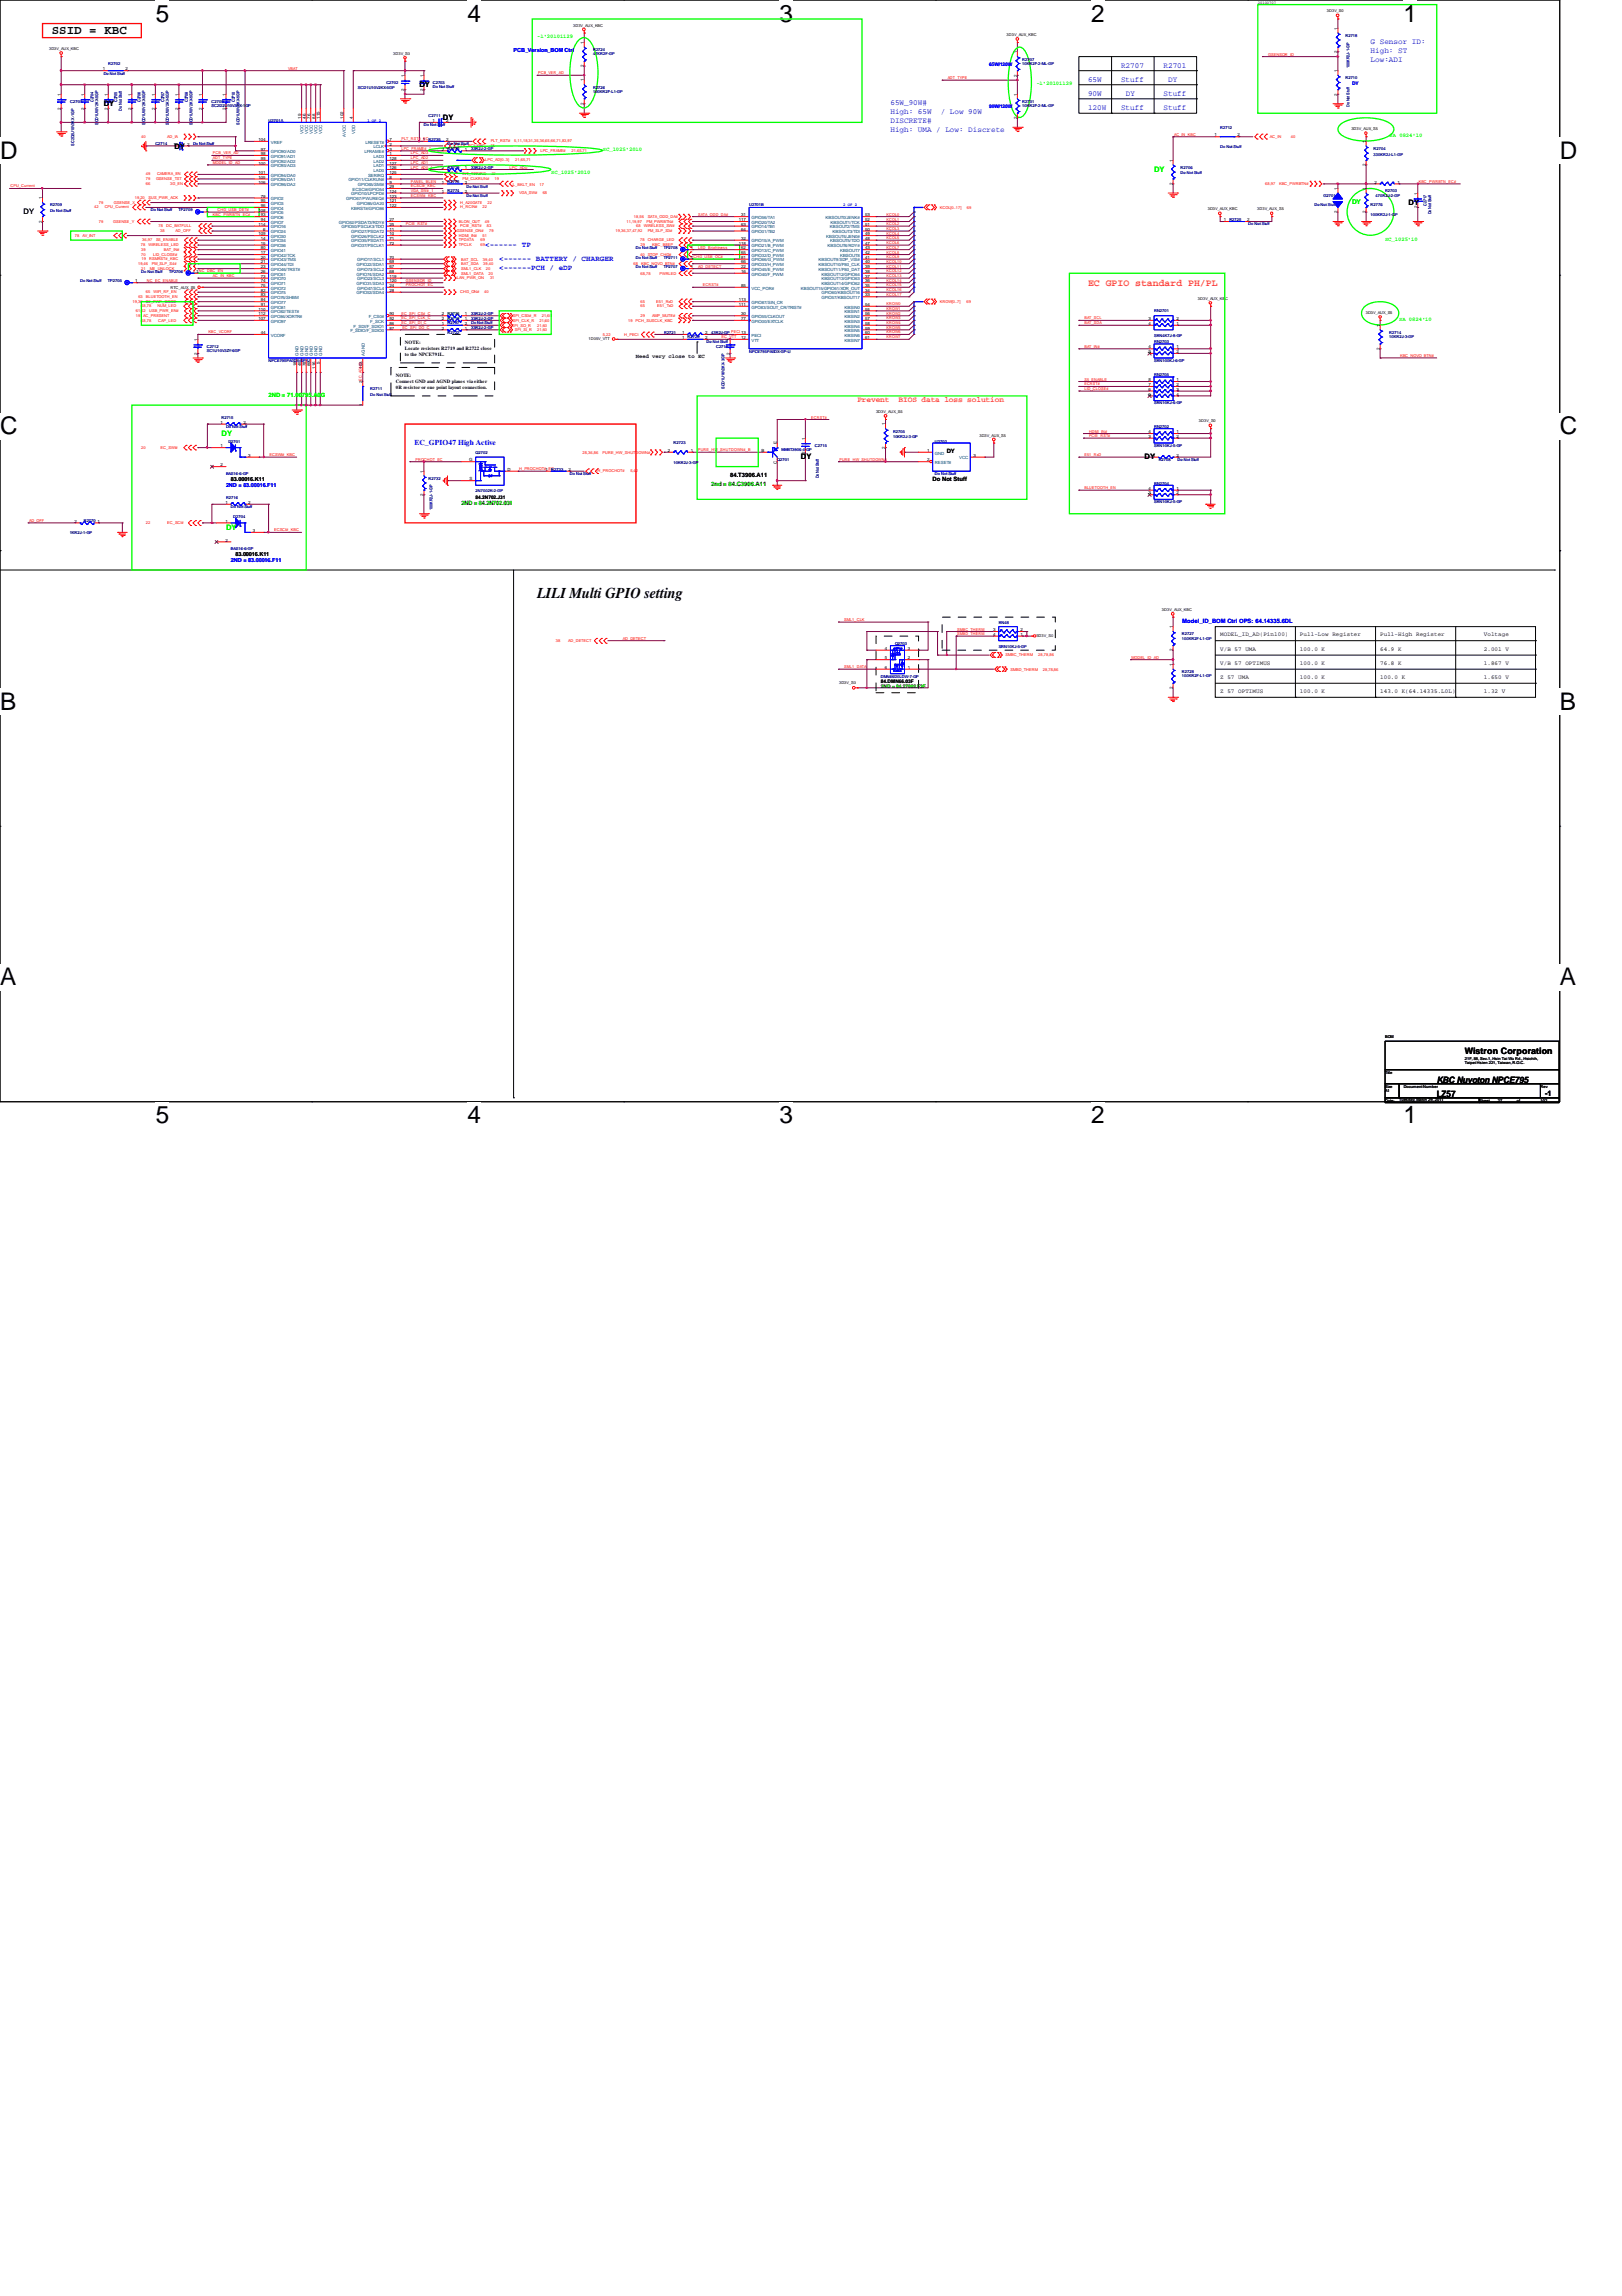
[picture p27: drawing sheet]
<svg xmlns="http://www.w3.org/2000/svg" width="210mm" height="297mm" viewBox="0 0 210 297" stroke-linecap="round" stroke-linejoin="round" font-family="sans-serif">
<defs><g id="words">
<g font-size="3.1">
<text x="20.2" y="2.8">5</text>
<text x="60.5" y="2.8">4</text>
<text x="100.9" y="2.8">3</text>
<text x="141.2" y="2.8">2</text>
<text x="181.6" y="2.8">1</text>
<text x="0" y="20.6">D</text>
<text x="201.8" y="20.6">D</text>
<text x="0" y="56.2">C</text>
<text x="201.8" y="56.2">C</text>
<text x="0" y="91.8">B</text>
<text x="201.8" y="91.8">B</text>
<text x="0" y="127.5">A</text>
<text x="201.8" y="127.5">A</text>
<text x="20.2" y="145.3">5</text>
<text x="60.5" y="145.3">4</text>
<text x="100.9" y="145.3">3</text>
<text x="141.2" y="145.3">2</text>
<text x="181.6" y="145.3">1</text>
</g>
<text font-size="1.9" x="69.5" y="77.4">LILI Multi GPIO setting</text>
<text font-size="1.6" x="6.7" y="4.4">SSID = KBC</text>
<text font-size="1.3" fill="#ff8000" x="140.8" y="37">EC GPIO standard PH/PL</text>
<g font-size="1.1">
<text x="189.6" y="136.4">Wistron Corporation</text>
<text x="185.9" y="141.9">LZ57</text>
<text x="185.9" y="140.1">KBC Nuvoton NPCE795</text>
</g>
<g font-size="1" fill="#00f">
<text x="177.4" y="5.7">G Sensor ID:</text>
<text x="140.8" y="10.6">65W</text>
<text x="145.1" y="8.8">R2707</text>
<text x="145.1" y="10.6">Stuff</text>
<text x="150.6" y="8.8">R2701</text>
<text x="151.2" y="10.6">DY</text>
<text x="177.4" y="6.9">High: ST</text>
<text x="177.4" y="8">Low:ADI</text>
<text x="115.2" y="13.6">65W_90W#</text>
<text x="115.2" y="14.8">High: 65W</text>
<text x="115.2" y="15.9">DISCRETE#</text>
<text x="115.2" y="17.1">High: UMA / Low: Discrete</text>
<text x="121.7" y="14.8">/ Low 90W</text>
<text x="140.8" y="12.4">90W</text>
<text x="140.8" y="14.3">120W</text>
<text x="145.1" y="14.3">Stuff</text>
<text x="145.7" y="12.4">DY</text>
<text x="150.6" y="14.3">Stuff</text>
<text x="150.6" y="12.4">Stuff</text>
<text x="62.8" y="31.9">&lt;------ TP</text>
<text x="64.6" y="35">&lt;------PCH / eDP</text>
<text x="64.6" y="33.8">&lt;------ BATTERY / CHARGER</text>
<text x="53.6" y="57.5">EC_GPIO47 High Active</text>
</g>
<g font-size="1">
<text x="54.3" y="11.3">DY</text>
<text x="13.4" y="13.7">DY</text>
<text x="57.3" y="15.6">DY</text>
<text x="22.6" y="19.2">DY</text>
<text x="3" y="27.7">DY</text>
<text x="182.3" y="26.5">DY</text>
<text x="103.6" y="59.4">DY</text>
<text x="148.1" y="59.4">DY</text>
<text x="199.9" y="141.7">-1</text>
</g>
<g font-size="1" fill="#0f0">
<text x="149.4" y="22.3">DY</text>
<text x="28.7" y="56.4">DY</text>
<text x="29.3" y="68.6">DY</text>
</g>
<g font-size="1" fill="#ff8000">
<text x="111" y="52.1">Prevent</text>
<text x="116.3" y="52.1">BIOS data loss solution</text>
</g>
<g font-size=".8" fill="#0f0">
<text x="175" y="26.4">DY</text>
<text x="34.8" y="51.3">2ND = 71.00795.A0G</text>
</g>
<g font-size=".8">
<text x="122.5" y="58.6">DY</text>
<text x="94.5" y="61.7">84.T3906.A11</text>
<text x="120.7" y="62.3">Do Not Stuff</text>
<text x="157.9" y="82.3">MODEL_ID_AD(Pin100)</text>
<text x="168.2" y="82.3">Pull-Low Register</text>
<text x="178.6" y="82.3">Pull-High Register</text>
<text x="192" y="82.3">Voltage</text>
<text x="157.9" y="84.2">V/B 57 UMA</text>
<text x="157.9" y="86">V/B 57 OPTIMUS</text>
<text x="157.9" y="87.8">Z 57 UMA</text>
<text x="157.9" y="89.6">Z 57 OPTIMUS</text>
<text x="168.2" y="86">100.0 K</text>
<text x="168.2" y="87.8">100.0 K</text>
<text x="168.2" y="89.6">100.0 K</text>
<text x="168.2" y="84.2">100.0 K</text>
<text x="178.6" y="84.2">64.9 K</text>
<text x="178.6" y="86">76.8 K</text>
<text x="178.6" y="87.8">100.0 K</text>
<text x="178.6" y="89.6">143.0 K(64.14335.L0L)</text>
<text x="192" y="84.2">2.001 V</text>
<text x="192" y="86">1.867 V</text>
<text x="192" y="87.8">1.650 V</text>
<text x="192" y="89.6">1.32 V</text>
</g>
<g font-size=".8" fill="#008000">
<text x="59.7" y="65.3">2ND = 84.2N702.031</text>
<text x="92" y="62.9">2nd = 84.C3906.A11</text>
</g>
<text font-size=".8" fill="#00f" x="153" y="80.6">Model_ID_BOM Ctrl OPS: 64.14335.6DL</text>
<g font-size=".7" fill="#0f0">
<text x="69.5" y="4.9">-1'20101129</text>
<text x="134.1" y="11">-1'20101129</text>
<text x="179.8" y="17.7">SA 0824'10</text>
<text x="71.3" y="22.6">SC_1025'2010</text>
<text x="78" y="19.5">SC_1025'2010</text>
<text x="179.2" y="31.1">SC_1025'10</text>
<text x="181.1" y="41.5">SA 0824'10</text>
</g>
<g font-size=".7" fill="#00f">
<text x="66.5" y="6.7">PCB_Version_BOM Ctrl</text>
<text x="29.3" y="63">2ND = 83.00016.F11</text>
<text x="29.9" y="72.8">2ND = 83.00016.F11</text>
</g>
<g font-size=".7">
<text x="82.3" y="46.4">Need very close to EC</text>
<text x="29.9" y="62.2">83.00016.K11</text>
<text x="30.5" y="72">83.00016.K11</text>
</g>
<g font-size=".6">
<text x="75.6" y="5.7" transform="rotate(-90 75.6 5.7)">1</text>
<text x="173.1" y="3.9" transform="rotate(-90 173.1 3.9)">1</text>
<text x="13.3" y="9.1">1</text>
<text x="16.3" y="9.1">2</text>
<text x="52.4" y="11.7" transform="rotate(-90 52.4 11.7)">2</text>
<text x="52.4" y="9.9" transform="rotate(-90 52.4 9.9)">1</text>
<text x="54.8" y="11.7" transform="rotate(-90 54.8 11.7)">2</text>
<text x="54.8" y="9.9" transform="rotate(-90 54.8 9.9)">1</text>
<text x="75.6" y="10.5" transform="rotate(-90 75.6 10.5)">1</text>
<text x="75.6" y="8.7" transform="rotate(-90 75.6 8.7)">2</text>
<text x="131.6" y="9.9" transform="rotate(-90 131.6 9.9)">2</text>
<text x="131.6" y="6.9" transform="rotate(-90 131.6 6.9)">1</text>
<text x="173.1" y="9.3" transform="rotate(-90 173.1 9.3)">1</text>
<text x="173.1" y="6.9" transform="rotate(-90 173.1 6.9)">2</text>
<text x="7.9" y="14.2" transform="rotate(-90 7.9 14.2)">2</text>
<text x="7.9" y="12.4" transform="rotate(-90 7.9 12.4)">1</text>
<text x="10.9" y="14.2" transform="rotate(-90 10.9 14.2)">2</text>
<text x="10.9" y="12.4" transform="rotate(-90 10.9 12.4)">1</text>
<text x="14" y="14.2" transform="rotate(-90 14 14.2)">2</text>
<text x="14" y="12.4" transform="rotate(-90 14 12.4)">1</text>
<text x="17" y="14.2" transform="rotate(-90 17 14.2)">2</text>
<text x="17" y="12.4" transform="rotate(-90 17 12.4)">1</text>
<text x="20.1" y="14.2" transform="rotate(-90 20.1 14.2)">2</text>
<text x="20.1" y="12.4" transform="rotate(-90 20.1 12.4)">1</text>
<text x="23.1" y="14.2" transform="rotate(-90 23.1 14.2)">2</text>
<text x="23.1" y="12.4" transform="rotate(-90 23.1 12.4)">1</text>
<text x="26.2" y="14.2" transform="rotate(-90 26.2 14.2)">2</text>
<text x="26.2" y="12.4" transform="rotate(-90 26.2 12.4)">1</text>
<text x="29.2" y="14.2" transform="rotate(-90 29.2 14.2)">2</text>
<text x="29.2" y="12.4" transform="rotate(-90 29.2 12.4)">1</text>
<text x="39" y="15.4" transform="rotate(-90 39 15.4)">19</text>
<text x="39.6" y="15.4" transform="rotate(-90 39.6 15.4)">46</text>
<text x="40.2" y="15.4" transform="rotate(-90 40.2 15.4)">76</text>
<text x="40.8" y="15.4" transform="rotate(-90 40.8 15.4)">88</text>
<text x="41.4" y="15.4" transform="rotate(-90 41.4 15.4)">115</text>
<text x="44.4" y="15.4" transform="rotate(-90 44.4 15.4)">102</text>
<text x="45.7" y="15.4" transform="rotate(-90 45.7 15.4)">4</text>
<text x="56" y="15.8">1</text>
<text x="57.7" y="15.8">2</text>
<text x="75.6" y="13.5" transform="rotate(-90 75.6 13.5)">2</text>
<text x="131.6" y="15.4" transform="rotate(-90 131.6 15.4)">2</text>
<text x="131.6" y="12.4" transform="rotate(-90 131.6 12.4)">1</text>
<text x="157.2" y="17.7">1</text>
<text x="160.1" y="17.7">2</text>
<text x="173.1" y="12.4" transform="rotate(-90 173.1 12.4)">2</text>
<text x="22.4" y="18.8">1</text>
<text x="24.2" y="18.8">2</text>
<text x="33.4" y="18.2">104</text>
<text x="33.4" y="21.3">100</text>
<text x="33.4" y="22.5">101</text>
<text x="33.4" y="23.1">105</text>
<text x="33.4" y="23.7">106</text>
<text x="33.7" y="19.5">97</text>
<text x="33.7" y="20.1">98</text>
<text x="33.7" y="20.7">99</text>
<text x="50.4" y="23.1">8</text>
<text x="50.4" y="20.1">1</text>
<text x="50.4" y="20.7">128</text>
<text x="50.4" y="21.3">127</text>
<text x="50.4" y="21.9">126</text>
<text x="50.4" y="19.5">3</text>
<text x="50.4" y="18.8">2</text>
<text x="50.4" y="18.2">7</text>
<text x="50.4" y="22.5">125</text>
<text x="50.4" y="23.7">9</text>
<text x="54.7" y="18.2">1</text>
<text x="57.2" y="23.7">1</text>
<text x="57.2" y="19.5">2</text>
<text x="57.2" y="21.9">2</text>
<text x="57.7" y="18.2">2</text>
<text x="60.2" y="23.7">2</text>
<text x="60.2" y="19.5">1</text>
<text x="60.2" y="21.9">1</text>
<text x="151.8" y="23.9" transform="rotate(-90 151.8 23.9)">2</text>
<text x="151.8" y="20.9" transform="rotate(-90 151.8 20.9)">1</text>
<text x="176.7" y="21.5" transform="rotate(-90 176.7 21.5)">2</text>
<text x="176.7" y="18.5" transform="rotate(-90 176.7 18.5)">1</text>
<text x="177.9" y="23.7">2</text>
<text x="180.8" y="23.7">1</text>
<text x="5.5" y="28.8" transform="rotate(-90 5.5 28.8)">2</text>
<text x="5.5" y="25.8" transform="rotate(-90 5.5 25.8)">1</text>
<text x="26.6" y="27.4">1</text>
<text x="33.4" y="27.4">108</text>
<text x="33.4" y="29.2">114</text>
<text x="33.7" y="25.6">79</text>
<text x="33.7" y="26.2">95</text>
<text x="33.7" y="26.8">96</text>
<text x="33.7" y="28">93</text>
<text x="33.7" y="28.6">94</text>
<text x="34" y="29.8">6</text>
<text x="50.4" y="26.2">121</text>
<text x="50.4" y="26.8">122</text>
<text x="50.4" y="24.3">29</text>
<text x="50.4" y="24.9">124</text>
<text x="50.4" y="25.6">123</text>
<text x="50.4" y="29.8">11</text>
<text x="50.4" y="29.2">25</text>
<text x="50.4" y="28.6">27</text>
<text x="57.2" y="24.9">1</text>
<text x="60.2" y="24.9">2</text>
<text x="95.6" y="28.6">117</text>
<text x="95.9" y="28">31</text>
<text x="95.9" y="29.2">63</text>
<text x="95.9" y="29.8">64</text>
<text x="112" y="28">53</text>
<text x="112" y="28.6">52</text>
<text x="112" y="29.2">51</text>
<text x="112" y="29.8">50</text>
<text x="158.4" y="28.6">1</text>
<text x="161.4" y="28.6">2</text>
<text x="173.1" y="27.6" transform="rotate(-90 173.1 27.6)">2</text>
<text x="173.1" y="24.6" transform="rotate(-90 173.1 24.6)">1</text>
<text x="176.7" y="27.6" transform="rotate(-90 176.7 27.6)">2</text>
<text x="176.7" y="24.6" transform="rotate(-90 176.7 24.6)">1</text>
<text x="183.4" y="27" transform="rotate(-90 183.4 27)">2</text>
<text x="183.4" y="25.2" transform="rotate(-90 183.4 25.2)">1</text>
<text x="25.4" y="35.3">1NC_DBC_EN</text>
<text x="33.4" y="30.4">109</text>
<text x="33.7" y="31">14</text>
<text x="33.7" y="32.3">80</text>
<text x="33.7" y="32.9">17</text>
<text x="33.7" y="33.5">20</text>
<text x="33.7" y="34.1">21</text>
<text x="33.7" y="34.7">23</text>
<text x="33.7" y="35.3">26</text>
<text x="33.7" y="35.9">73</text>
<text x="33.7" y="31.7">15</text>
<text x="50.4" y="31.7">72</text>
<text x="50.4" y="30.4">10</text>
<text x="50.4" y="31">71</text>
<text x="50.4" y="33.5">70</text>
<text x="50.4" y="34.7">67</text>
<text x="50.4" y="35.9">119</text>
<text x="50.4" y="34.1">69</text>
<text x="50.4" y="35.3">68</text>
<text x="89.4" y="34.7">1</text>
<text x="89.4" y="33.5">1CHG_USB_OC#</text>
<text x="89.4" y="32.3">1</text>
<text x="95.6" y="31.7">118</text>
<text x="95.9" y="31">32</text>
<text x="95.9" y="32.3">62</text>
<text x="95.9" y="32.9">65</text>
<text x="95.9" y="33.5">81</text>
<text x="95.9" y="34.1">66</text>
<text x="95.9" y="34.7">22</text>
<text x="95.9" y="35.3">16</text>
<text x="112" y="30.4">49</text>
<text x="112" y="31">48</text>
<text x="112" y="31.7">47</text>
<text x="112" y="32.3">43</text>
<text x="112" y="32.9">42</text>
<text x="112" y="33.5">41</text>
<text x="112" y="34.1">40</text>
<text x="112" y="34.7">39</text>
<text x="112" y="35.3">38</text>
<text x="112" y="35.9">37</text>
<text x="17.5" y="36.5">1</text>
<text x="33.4" y="40.2">110</text>
<text x="33.4" y="40.8">112</text>
<text x="33.4" y="41.4">107</text>
<text x="33.7" y="36.5">74</text>
<text x="33.7" y="37.1">75</text>
<text x="33.7" y="37.8">82</text>
<text x="33.7" y="38.4">83</text>
<text x="33.7" y="39">84</text>
<text x="33.7" y="39.6">91</text>
<text x="50.4" y="36.5">120</text>
<text x="50.4" y="37.1">24</text>
<text x="50.4" y="37.8">28</text>
<text x="50.4" y="41.4">92</text>
<text x="50.4" y="40.8">90</text>
<text x="57.2" y="41.4">2</text>
<text x="57.2" y="40.8">2</text>
<text x="60.2" y="41.4">1</text>
<text x="60.2" y="40.8">1</text>
<text x="95.6" y="39.6">111</text>
<text x="95.6" y="39">113</text>
<text x="95.9" y="37.1">85</text>
<text x="95.9" y="41.4">77</text>
<text x="95.9" y="40.8">30</text>
<text x="112" y="36.5">36</text>
<text x="112" y="37.1">35</text>
<text x="112" y="37.8">34</text>
<text x="112" y="38.4">33</text>
<text x="112" y="39.6">54</text>
<text x="112" y="40.2">55</text>
<text x="112" y="40.8">56</text>
<text x="112" y="41.4">57</text>
<text x="148.6" y="41.4">3</text>
<text x="152.2" y="41.4">2</text>
<text x="25.6" y="45.9" transform="rotate(-90 25.6 45.9)">2</text>
<text x="25.6" y="44.1" transform="rotate(-90 25.6 44.1)">1</text>
<text x="33.7" y="43.2">44</text>
<text x="38.4" y="47.4" transform="rotate(-90 38.4 47.4)">18</text>
<text x="39" y="47.4" transform="rotate(-90 39 47.4)">45</text>
<text x="39.6" y="47.4" transform="rotate(-90 39.6 47.4)">78</text>
<text x="40.2" y="47.4" transform="rotate(-90 40.2 47.4)">89</text>
<text x="40.8" y="47.8" transform="rotate(-90 40.8 47.8)">116</text>
<text x="41.4" y="47.1" transform="rotate(-90 41.4 47.1)">5</text>
<text x="46.9" y="47.8" transform="rotate(-90 46.9 47.8)">103</text>
<text x="50.4" y="42">86</text>
<text x="50.4" y="42.6">87</text>
<text x="52.4" y="44.5">NOTE:</text>
<text x="52.4" y="45.3">Locate resistors R2719 and R2722 close</text>
<text x="52.4" y="46">to the NPCE791L.</text>
<text x="57.2" y="42.6">2</text>
<text x="57.2" y="42">1</text>
<text x="60.2" y="42.6">1</text>
<text x="60.2" y="42">2</text>
<text x="88.3" y="43.2">1</text>
<text x="88.3" y="43.9">1</text>
<text x="91.3" y="43.2">2</text>
<text x="91.3" y="43.9">2</text>
<text x="94.4" y="45.9" transform="rotate(-90 94.4 45.9)">2</text>
<text x="94.4" y="44.1" transform="rotate(-90 94.4 44.1)">1</text>
<text x="95.9" y="43.9">12</text>
<text x="112" y="42">58</text>
<text x="112" y="42.6">59</text>
<text x="112" y="43.2">60</text>
<text x="112" y="43.9">61</text>
<text x="148.6" y="45.7">3</text>
<text x="148.6" y="45.1">4</text>
<text x="148.6" y="42">4</text>
<text x="152.2" y="45.1">1</text>
<text x="152.2" y="45.7">2</text>
<text x="152.2" y="42">1</text>
<text x="178.6" y="45.3" transform="rotate(-90 178.6 45.3)">2</text>
<text x="178.6" y="42.2" transform="rotate(-90 178.6 42.2)">1</text>
<text x="46.9" y="52.6" transform="rotate(-90 46.9 52.6)">1</text>
<text x="46.9" y="49.6" transform="rotate(-90 46.9 49.6)">2EC_AGND</text>
<text x="51.2" y="48.8">NOTE:</text>
<text x="51.2" y="49.5">Connect GND and AGND planes via either</text>
<text x="51.2" y="50.3">0R resistor or one point layout connection.</text>
<text x="148.6" y="51.2">5</text>
<text x="148.6" y="50.5">6</text>
<text x="148.6" y="50">7</text>
<text x="148.6" y="49.3">8</text>
<text x="152.2" y="49.3">1</text>
<text x="152.2" y="50">2</text>
<text x="152.2" y="50.5">3</text>
<text x="152.2" y="51.2">4</text>
<text x="28.5" y="54.8">1</text>
<text x="28.5" y="57.9">1</text>
<text x="31.5" y="54.8">2</text>
<text x="32.1" y="59.1">3</text>
<text x="60.7" y="59.7">G</text>
<text x="86.4" y="58.5">2</text>
<text x="89.4" y="58.5">1</text>
<text x="98.6" y="58.5">B</text>
<text x="100.5" y="60" transform="rotate(-90 100.5 60)">C</text>
<text x="100.5" y="57.5" transform="rotate(-90 100.5 57.5)">E</text>
<text x="104.2" y="58.7" transform="rotate(-90 104.2 58.7)">2</text>
<text x="104.2" y="56.9" transform="rotate(-90 104.2 56.9)">1</text>
<text x="114.6" y="58.1" transform="rotate(-90 114.6 58.1)">2</text>
<text x="114.6" y="55" transform="rotate(-90 114.6 55)">1</text>
<text x="120" y="58.5">1</text>
<text x="120" y="59.7">2</text>
<text x="126" y="59.1">3</text>
<text x="148.6" y="56.6">3</text>
<text x="148.6" y="56">4</text>
<text x="149.2" y="59.1">1</text>
<text x="152.2" y="59.1">2</text>
<text x="152.2" y="56">1</text>
<text x="152.2" y="56.6">2</text>
<text x="28.5" y="60.3">2</text>
<text x="29.2" y="65.2">1</text>
<text x="32.1" y="65.2">2</text>
<text x="54.8" y="64.2" transform="rotate(-90 54.8 64.2)">2</text>
<text x="54.8" y="61.1" transform="rotate(-90 54.8 61.1)">1</text>
<text x="60.7" y="62.1">S</text>
<text x="61.6" y="64.6">84.2N702.J31</text>
<text x="65.7" y="60.9">D</text>
<text x="70.6" y="60.9">1</text>
<text x="73.6" y="60.9">2</text>
<text x="148.6" y="64">3</text>
<text x="148.6" y="63.4">4</text>
<text x="152.2" y="63.4">1</text>
<text x="152.2" y="64">2</text>
<text x="9.7" y="67.6">2</text>
<text x="12.6" y="67.6">1</text>
<text x="29.2" y="67.6">1</text>
<text x="29.2" y="70.1">2</text>
<text x="32.7" y="68.8">3</text>
<text x="128.5" y="81.7">3</text>
<text x="128.5" y="82.3">4</text>
<text x="132.1" y="82.3">1</text>
<text x="132.1" y="81.7">2</text>
<text x="151.8" y="81.3" transform="rotate(-90 151.8 81.3)">1</text>
<text x="114" y="88.4">84.DMN66.03F</text>
<text x="114.5" y="84.1">4</text>
<text x="114.5" y="85.3">5</text>
<text x="114.5" y="86.5">6</text>
<text x="117.5" y="86.5">1</text>
<text x="117.5" y="85.3">2</text>
<text x="117.5" y="84.1">3</text>
<text x="151.8" y="89.2" transform="rotate(-90 151.8 89.2)">2</text>
<text x="151.8" y="86.1" transform="rotate(-90 151.8 86.1)">1</text>
<text x="151.8" y="84.3" transform="rotate(-90 151.8 84.3)">2</text>
</g>
<g font-size=".6" fill="#00f">
<text x="128" y="8.5">65W/120W</text>
<text x="175" y="11">DY</text>
<text x="128" y="14">90W/120W</text>
</g>
<g font-size=".6" fill="#004080">
<text x="39.3" y="17.4" transform="rotate(-90 39.3 17.4)">VCC</text>
<text x="39.9" y="17.4" transform="rotate(-90 39.9 17.4)">VCC</text>
<text x="40.5" y="17.4" transform="rotate(-90 40.5 17.4)">VCC</text>
<text x="41.1" y="17.4" transform="rotate(-90 41.1 17.4)">VCC</text>
<text x="41.7" y="17.4" transform="rotate(-90 41.7 17.4)">VCC</text>
<text x="44.7" y="17.7" transform="rotate(-90 44.7 17.7)">AVCC</text>
<text x="46" y="17.4" transform="rotate(-90 46 17.4)">VDD</text>
<text x="35.1" y="18.6">VREF</text>
<text x="35.1" y="19.8">GPIO90/AD0</text>
<text x="35.1" y="20.4">GPIO91/AD1</text>
<text x="35.1" y="21">GPIO92/AD2</text>
<text x="35.1" y="21.6">GPIO93/AD3</text>
<text x="35.1" y="22.9">GPIO94/DA0</text>
<text x="35.1" y="23.5">GPIO95/DA1</text>
<text x="45.1" y="23.5">GPIO11/CLKRUN#</text>
<text x="47.2" y="19.8">LFRAME#</text>
<text x="47.3" y="18.6">LRESET#</text>
<text x="47.6" y="22.9">SERIRQ</text>
<text x="48.3" y="20.4">LAD3</text>
<text x="48.3" y="21">LAD2</text>
<text x="48.3" y="21.6">LAD1</text>
<text x="48.3" y="22.2">LAD0</text>
<text x="48.3" y="19.2">LCLK</text>
<text x="35.1" y="24.1">GPIO96/DA2</text>
<text x="35.1" y="25.9">GPIO2</text>
<text x="35.1" y="26.5">GPIO3</text>
<text x="35.1" y="27.1">GPIO4</text>
<text x="35.1" y="27.7">GPIO5</text>
<text x="35.1" y="28.3">GPIO6</text>
<text x="35.1" y="29">GPIO7</text>
<text x="35.1" y="29.5">GPIO16</text>
<text x="43.9" y="29">GPIO52/PSDAT3/RDY#</text>
<text x="44.2" y="29.5">GPIO50/PSCLK3/TDO</text>
<text x="44.8" y="25.9">GPIO67/PWUREQ#</text>
<text x="45.5" y="27.1">KBRST#/GPIO86</text>
<text x="45.5" y="25.3">GPIO10/LPCPD#</text>
<text x="45.6" y="24.7">ECSCI#/GPIO54</text>
<text x="46.2" y="26.5">GPIO85/GA20</text>
<text x="46.3" y="24.1">GPIO65/SMI#</text>
<text x="97.2" y="28.3">GPIO56/TA1</text>
<text x="97.2" y="29">GPIO20/TA2</text>
<text x="97.2" y="29.5">GPIO14/TB1</text>
<text x="106.8" y="28.3">KBSOUT0/JENK#</text>
<text x="107.4" y="29.5">KBSOUT2/TMS</text>
<text x="107.5" y="29">KBSOUT1/TCK</text>
<text x="35.1" y="30.2">GPIO24</text>
<text x="35.1" y="30.8">GPIO30</text>
<text x="35.1" y="31.4">GPIO34</text>
<text x="35.1" y="32.6">GPIO41</text>
<text x="35.1" y="33.2">GPIO42/TCK</text>
<text x="35.1" y="33.8">GPIO43/TMS</text>
<text x="35.1" y="34.4">GPIO44/TDI</text>
<text x="35.1" y="35.1">GPIO46/TRST#</text>
<text x="35.1" y="35.6">GPIO51</text>
<text x="35.1" y="32">GPIO36</text>
<text x="45.5" y="32">GPIO37/PSCLK1</text>
<text x="45.5" y="30.8">GPIO26/PSCLK2</text>
<text x="45.5" y="31.4">GPIO35/PSDAT1</text>
<text x="45.5" y="30.2">GPIO27/PSDAT2</text>
<text x="46.1" y="34.4">GPIO22/SDA1</text>
<text x="46.1" y="35.6">GPIO74/SDA2</text>
<text x="46.2" y="33.8">GPIO17/SCL1</text>
<text x="46.2" y="35.1">GPIO73/SCL2</text>
<text x="97.2" y="30.2">GPIO01/TB2</text>
<text x="97.2" y="31.4">GPIO15/A_PWM</text>
<text x="97.2" y="32">GPIO21/B_PWM</text>
<text x="97.2" y="32.6">GPIO13/C_PWM</text>
<text x="97.2" y="33.2">GPIO32/D_PWM</text>
<text x="97.2" y="33.8">GPIO66/G_PWM</text>
<text x="97.2" y="34.4">GPIO33/H_PWM</text>
<text x="97.2" y="35.1">GPIO45/E_PWM</text>
<text x="97.2" y="35.6">GPIO40/F_PWM</text>
<text x="105.9" y="33.8">KBSOUT9/SDP_VIS#</text>
<text x="105.9" y="34.4">KBSOUT10/P80_CLK</text>
<text x="105.9" y="35.1">KBSOUT11/P80_DAT</text>
<text x="106.3" y="35.6">KBSOUT12/GPIO64</text>
<text x="106.9" y="30.8">KBSOUT4/JEN0#</text>
<text x="107.1" y="32">KBSOUT6/RDY#</text>
<text x="107.4" y="31.4">KBSOUT5/TDO</text>
<text x="107.7" y="30.2">KBSOUT3/TDI</text>
<text x="108.7" y="32.6">KBSOUT7</text>
<text x="108.7" y="33.2">KBSOUT8</text>
<text x="35.1" y="36.3">GPIO70</text>
<text x="35.1" y="36.9">GPIO71</text>
<text x="35.1" y="37.5">GPIO72</text>
<text x="35.1" y="38.1">GPIO75</text>
<text x="35.1" y="38.7">GPO76/SHBM</text>
<text x="35.1" y="39.3">GPIO77</text>
<text x="35.1" y="39.9">GPIO81</text>
<text x="35.1" y="40.5">GPO82/TEST#</text>
<text x="35.1" y="41.1">GPO84/XORTR#</text>
<text x="35.1" y="41.7">GPIO97</text>
<text x="46.1" y="36.9">GPIO31/SDA3</text>
<text x="46.1" y="38.1">GPIO53/SDA4</text>
<text x="46.2" y="36.3">GPIO23/SCL3</text>
<text x="46.2" y="37.5">GPIO47/SCL4</text>
<text x="47.7" y="41.1">F_CS0#</text>
<text x="47.9" y="41.7">F_SCK</text>
<text x="97.2" y="37.5">VCC_POR#</text>
<text x="97.2" y="39.9">GPO83/SOUT_CR/TRIST#</text>
<text x="97.2" y="39.3">GPIO87/SIN_CR</text>
<text x="97.2" y="41.7">GPIO00/EXTCLK</text>
<text x="97.2" y="41.1">GPIO55/CLKOUT</text>
<text x="103.6" y="37.5">KBSOUT15/GPIO61/XOR_OUT</text>
<text x="106.3" y="36.3">KBSOUT13/GPIO63</text>
<text x="106.3" y="36.9">KBSOUT14/GPIO62</text>
<text x="106.3" y="38.1">GPIO60/KBSOUT16</text>
<text x="106.3" y="38.7">GPIO57/KBSOUT17</text>
<text x="109.3" y="39.9">KBSIN0</text>
<text x="109.3" y="40.5">KBSIN1</text>
<text x="109.3" y="41.1">KBSIN2</text>
<text x="109.3" y="41.7">KBSIN3</text>
<text x="35.1" y="43.6">VCORF</text>
<text x="38.7" y="46" transform="rotate(-90 38.7 46)">GND</text>
<text x="39.3" y="46" transform="rotate(-90 39.3 46)">GND</text>
<text x="39.9" y="46" transform="rotate(-90 39.9 46)">GND</text>
<text x="40.5" y="46" transform="rotate(-90 40.5 46)">GND</text>
<text x="41.1" y="46" transform="rotate(-90 41.1 46)">GND</text>
<text x="41.7" y="46" transform="rotate(-90 41.7 46)">GND</text>
<text x="45.3" y="43">F_SDIO/F_SDIO0</text>
<text x="45.8" y="42.4">F_SDI/F_SDIO1</text>
<text x="47.2" y="46" transform="rotate(-90 47.2 46)">AGND</text>
<text x="97.2" y="43.6">PECI</text>
<text x="97.2" y="44.2">VTT</text>
<text x="109.3" y="42.4">KBSIN4</text>
<text x="109.3" y="43">KBSIN5</text>
<text x="109.3" y="43.6">KBSIN6</text>
<text x="109.3" y="44.2">KBSIN7</text>
<text x="121" y="58.8">GND</text>
<text x="124.1" y="59.4">VCC</text>
<text x="121" y="60">RESET#</text>
</g>
<text font-size=".6" fill="#008000" x="114" y="89">2ND = 84.27002.F3F</text>
<g font-size=".5">
<text x="74.2" y="3.4">3D3V_AUX_KBC</text>
<text x="130.3" y="4.7">3D3V_AUX_KBC</text>
<text x="162.8" y=".5">20100707</text>
<text x="171.7" y="1.6">3D3V_S0</text>
<text x="6.3" y="6.5">3D3V_AUX_KBC</text>
<text x="50.9" y="7.1">3D3V_S0</text>
<text x="174.9" y="16.8">3D3V_AUX_S5</text>
<text x="156.3" y="27.2">3D3V_AUX_KBC</text>
<text x="162.7" y="27.2">3D3V_AUX_S5</text>
<text x="22.1" y="37.3">RTC_AUX_S5</text>
<text x="155" y="38.8">3D3V_AUX_KBC</text>
<text x="176.7" y="40.6">3D3V_AUX_S5</text>
<text x="76.2" y="44">1D05V_VTT</text>
<text x="113.4" y="53.4">3D3V_AUX_S5</text>
<text x="126.7" y="56.5">3D3V_AUX_S5</text>
<text x="155.2" y="54.7">3D3V_S0</text>
<text x="134.1" y="82.4">3D3V_S0</text>
<text x="150.4" y="79">3D3V_AUX_KBC</text>
<text x="108.6" y="88.5">3D3V_S0</text>
<text x="179.2" y="134.3">BOM</text>
<text x="189.6" y="137.1">21F, 88, Sec.1, Hsin Tai Wu Rd., Hsichih,</text>
<text x="189.6" y="137.7">Taipei Hsien 221, Taiwan, R.O.C.</text>
<text x="179.2" y="138.9">Title</text>
<text x="179.2" y="140.7">Size</text>
<text x="179.2" y="142.5">Date:</text>
<text x="179.2" y="141.3">A1</text>
<text x="181.1" y="142.4">Tuesday, March 29, 2011</text>
<text x="181.7" y="140.7">Document Number</text>
<text x="191.4" y="142.5">Sheet</text>
<text x="193.8" y="142.5">27</text>
<text x="196.3" y="142.5">of</text>
<text x="199.3" y="140.7">Rev</text>
<text x="199.3" y="142.5">102</text>
</g>
<g font-size=".5" fill="#000080">
<text x="174.1" y="4.8">R2718</text>
<text x="13.4" y="9.7">Do Not Stuff</text>
<text x="14" y="8.4">R2702</text>
<text x="46.3" y="11.5">SCD1U10V2KX-5GP</text>
<text x="50" y="10.9">C2702</text>
<text x="56" y="10.9">C2703</text>
<text x="56" y="11.4">Do Not Stuff</text>
<text x="76.8" y="6.6">R2724</text>
<text x="76.8" y="7.2">47KR2F-GP</text>
<text x="76.8" y="11.5">R2726</text>
<text x="132.3" y="7.8">R2707</text>
<text x="132.3" y="8.4">10KR2F-2-ML-GP</text>
<text x="174.1" y="10.2">R2710</text>
<text x="174.6" y="8.8" transform="rotate(-90 174.6 8.8)">100KR2J-1-GP</text>
<text x="9.1" y="13.3">C2701</text>
<text x="12.1" y="13.2" transform="rotate(-90 12.1 13.2)">C2704</text>
<text x="12.7" y="16.2" transform="rotate(-90 12.7 16.2)">SCD1U10V2KX-5GP</text>
<text x="15.2" y="13.2" transform="rotate(-90 15.2 13.2)">C2705</text>
<text x="15.7" y="14.3" transform="rotate(-90 15.7 14.3)">Do Not Stuff</text>
<text x="18.2" y="13.2" transform="rotate(-90 18.2 13.2)">C2706</text>
<text x="18.8" y="16.2" transform="rotate(-90 18.8 16.2)">SCD1U10V2KX-5GP</text>
<text x="21.3" y="13.2" transform="rotate(-90 21.3 13.2)">C2707</text>
<text x="21.8" y="16.2" transform="rotate(-90 21.8 16.2)">SCD1U10V2KX-5GP</text>
<text x="24.3" y="13.2" transform="rotate(-90 24.3 13.2)">C2708</text>
<text x="24.9" y="16.2" transform="rotate(-90 24.9 16.2)">SCD1U10V2KX-5GP</text>
<text x="27.4" y="13.3">C2709</text>
<text x="27.4" y="13.8">SC2D2U10V3KX-1GP</text>
<text x="30.4" y="13.2" transform="rotate(-90 30.4 13.2)">C2710</text>
<text x="31" y="16.2" transform="rotate(-90 31 16.2)">SCD1U10V2KX-5GP</text>
<text x="34.8" y="15.7">U2701A</text>
<text x="54.9" y="16.3">Do Not Stuff</text>
<text x="55.5" y="15.2">C2711</text>
<text x="76.8" y="12">100KR2F-L1-GP</text>
<text x="132.3" y="13.3">R2701</text>
<text x="132.3" y="13.8">10KR2F-2-ML-GP</text>
<text x="157.9" y="16.7">R2712</text>
<text x="174.6" y="13.8" transform="rotate(-90 174.6 13.8)">Do Not Stuff</text>
<text x="9.6" y="18.8" transform="rotate(-90 9.6 18.8)">SC2D2U10V3KX-1GP</text>
<text x="20.1" y="18.8">C2714</text>
<text x="25" y="18.8">Do Not Stuff</text>
<text x="57.9" y="18.8">Do Not Stuff</text>
<text x="57.9" y="23.7">R2775</text>
<text x="57.9" y="19.4">R2730</text>
<text x="57.9" y="21.8">R2729</text>
<text x="61" y="19.4">33R2J-2-GP</text>
<text x="61" y="21.8">33R2J-2-GP</text>
<text x="152.8" y="21.8">R2706</text>
<text x="152.8" y="22.6">Do Not Stuff</text>
<text x="157.9" y="19.2">Do Not Stuff</text>
<text x="177.8" y="19.4">R2704</text>
<text x="177.8" y="20.2">330KR2J-L1-GP</text>
<text x="6.5" y="26.7">R2709</text>
<text x="6.5" y="27.4">Do Not Stuff</text>
<text x="19.5" y="27.3">Do Not Stuff</text>
<text x="23.1" y="27.3">TP2709</text>
<text x="57.9" y="24.9">R2774</text>
<text x="60.4" y="24.3">Do Not Stuff</text>
<text x="60.4" y="25.5">Do Not Stuff</text>
<text x="96.9" y="26.7">U2701B</text>
<text x="159.1" y="28.5">R2725</text>
<text x="161.5" y="29.2">Do Not Stuff</text>
<text x="170.1" y="26.7">Do Not Stuff</text>
<text x="171.3" y="25.5">G2701</text>
<text x="177.4" y="26.7">R2776</text>
<text x="177.4" y="27.9">100KR2J-1-GP</text>
<text x="178" y="25.5">470R2J-2-GP</text>
<text x="179.2" y="24.9">R2703</text>
<text x="184.6" y="26.6" transform="rotate(-90 184.6 26.6)">C2717</text>
<text x="185.2" y="27.7" transform="rotate(-90 185.2 27.7)">Do Not Stuff</text>
<text x="18.3" y="35.3">Do Not Stuff</text>
<text x="21.9" y="35.3">TP2706</text>
<text x="82.3" y="34.6">Do Not Stuff</text>
<text x="82.3" y="33.4">Do Not Stuff</text>
<text x="82.3" y="32.2">Do Not Stuff</text>
<text x="85.9" y="34.6">TP2707</text>
<text x="85.9" y="33.4">TP2711</text>
<text x="85.9" y="32.2">TP2708</text>
<text x="10.4" y="36.5">Do Not Stuff</text>
<text x="14" y="36.5">TP2705</text>
<text x="57.9" y="42">R2737</text>
<text x="61" y="42">Do Not Stuff</text>
<text x="61" y="41.4">33R2J-2-GP</text>
<text x="61" y="40.7">33R2J-2-GP</text>
<text x="149.4" y="40.4">RN2701</text>
<text x="26.8" y="45">C2712</text>
<text x="26.8" y="45.6">SC1U10V3ZY-6GP</text>
<text x="34.8" y="46.8">NPCE795PA0DX-GP-U</text>
<text x="57.9" y="43.2">R2722</text>
<text x="61" y="42.6">33R2J-2-GP</text>
<text x="85.9" y="43.2">R2721</text>
<text x="89" y="43.8">R2720</text>
<text x="91.4" y="44.4">Do Not Stuff</text>
<text x="92" y="43.2">43R2J-GP PECI 13</text>
<text x="92.7" y="45">C2716</text>
<text x="96.9" y="45.6">NPCE795PA0DX-GP-U</text>
<text x="149.4" y="44.4">RN2703</text>
<text x="149.4" y="46.8">SRN100KJ-6-GP</text>
<text x="149.4" y="43.6">SRN4K7J-8-GP</text>
<text x="179.8" y="43.2">R2714</text>
<text x="179.8" y="43.7">10KR2J-3-GP</text>
<text x="47.9" y="50.5">R2711</text>
<text x="47.9" y="51.2">Do Not Stuff</text>
<text x="93.8" y="50.3" transform="rotate(-90 93.8 50.3)">SCD1U16V2KX-3GP</text>
<text x="149.4" y="48.7">RN2705</text>
<text x="149.4" y="52.3">SRN10KJ-6-GP</text>
<text x="28.7" y="54.1">R2715</text>
<text x="29.3" y="55.4">Do Not Stuff</text>
<text x="29.5" y="57.3">D2701</text>
<text x="61.6" y="58.7">Q2702</text>
<text x="87.2" y="57.5">R2723</text>
<text x="87.2" y="60">10KR2J-3-GP</text>
<text x="100.6" y="59.6">Q2701</text>
<text x="101.1" y="58.4">MMBT3906-4-GP</text>
<text x="105.5" y="57.8">C2715</text>
<text x="115.6" y="56">R2705</text>
<text x="115.6" y="56.7">10KR2J-3-GP</text>
<text x="121" y="57.3">U2702</text>
<text x="149.4" y="55.4">RN2702</text>
<text x="149.4" y="57.8">SRN10KJ-5-GP</text>
<text x="149.9" y="59.6">R2708</text>
<text x="152.4" y="59.6">Do Not Stuff</text>
<text x="29.3" y="64.5">R2716</text>
<text x="29.3" y="61.5">BAS16-6-GP</text>
<text x="29.9" y="65.7">Do Not Stuff</text>
<text x="55.5" y="62.1">R2732</text>
<text x="56" y="66" transform="rotate(-90 56 66)">100KR2J-1-GP</text>
<text x="61.6" y="63.7">2N7002K-2-GP</text>
<text x="71.3" y="60.9">R2733</text>
<text x="73.7" y="61.5">Do Not Stuff</text>
<text x="106" y="61.9" transform="rotate(-90 106 61.9)">Do Not Stuff</text>
<text x="121" y="61.5">Do Not Stuff</text>
<text x="149.4" y="62.7">RN2704</text>
<text x="149.4" y="65.1">SRN10KJ-5-GP</text>
<text x="9" y="69.1">1KR2J-1-GP</text>
<text x="10.8" y="67.6">R2770</text>
<text x="29.9" y="71.2">BAS16-6-GP</text>
<text x="30.2" y="67">D2704</text>
<text x="115.8" y="83.4">Q2703</text>
<text x="129.2" y="80.7">RN48</text>
<text x="129.2" y="83.8">SRN10KJ-5-GP</text>
<text x="153" y="82.2">R2727</text>
<text x="153" y="82.8">100KR2F-L1-GP</text>
<text x="114" y="87.7">DMN66D0LDW-7-GP</text>
<text x="153" y="87.1">R2728</text>
<text x="153" y="87.6">100KR2F-L1-GP</text>
</g>
<g font-size=".5" fill="#f00">
<text x="37.3" y="9">VBAT</text>
<text x="69.6" y="9.6">PCB_VER_AD</text>
<text x="122.6" y="10.2">ADT_TYPE</text>
<text x="164.1" y="7.2">GSENSOR_ID</text>
<text x="18.3" y="17.8">40</text>
<text x="21.6" y="17.8">AD_IA</text>
<text x="151.9" y="17.6">AC_IN_KBC</text>
<text x="164.3" y="17.8">AC_IN</text>
<text x="167" y="17.8">40</text>
<text x="18.9" y="22.7">49</text>
<text x="18.9" y="23.3">79</text>
<text x="18.9" y="23.9">66</text>
<text x="20.2" y="23.3">GSENSE_TST</text>
<text x="20.3" y="22.7">CAMERA_EN</text>
<text x="22" y="23.9">3G_EN</text>
<text x="27.6" y="21.2">MODEL_ID_AD</text>
<text x="27.6" y="20.6">ADT_TYPE</text>
<text x="27.6" y="20">PCB_VER_AD</text>
<text x="51.9" y="19.4">LPC_FRAME#_1</text>
<text x="51.9" y="18.2">PLT_RST#_ECR2735</text>
<text x="53.2" y="23.7">PANEL_BLEN</text>
<text x="53.2" y="21.8">LPC_AD0_1</text>
<text x="53.2" y="21.2">LPC_AD1</text>
<text x="53.2" y="20.6">LPC_AD2</text>
<text x="53.2" y="20">LPC_AD3</text>
<text x="59.3" y="19.1">CLK_PCI_KBC</text>
<text x="59.9" y="23.3">PM_CLKRUN#</text>
<text x="59.9" y="22.7">INT_SERIRQ</text>
<text x="62.8" y="20.9">LPC_AD[0..3]</text>
<text x="63.5" y="19.1">18</text>
<text x="63.5" y="18.4">PLT_RST#</text>
<text x="63.6" y="22.7">21</text>
<text x="64" y="23.3">19</text>
<text x="66" y="21.8">LPC_AD0</text>
<text x="66.5" y="18.4">5,11,18,31,35,36,65,66,71,83,97</text>
<text x="66.7" y="20.9">21,65,71</text>
<text x="69.9" y="19.6">LPC_FRAME#</text>
<text x="74" y="19.6">21,65,71</text>
<text x="163.7" y="23.9">68,97</text>
<text x="165.5" y="23.9">KBC_PWRBTN#</text>
<text x="183.6" y="23.7">KBC_PWRBTN_EC#</text>
<text x="1.4" y="24.3">CPU_Current</text>
<text x="12.2" y="27">42</text>
<text x="12.8" y="26.4">79</text>
<text x="12.8" y="28.8">79</text>
<text x="13.5" y="27">CPU_Current</text>
<text x="14.6" y="28.8">GSENSE_Y</text>
<text x="14.7" y="26.4">GSENSE_X</text>
<text x="17.4" y="25.7">19,20</text>
<text x="19.2" y="25.7">SUS_PWR_ACK</text>
<text x="20.5" y="29.4">78</text>
<text x="21.5" y="29.4">DC_BATFULL</text>
<text x="27.6" y="27.9">KBC_PWRBTN_EC#</text>
<text x="28.2" y="27.3">CHG_USB_DET#</text>
<text x="52.5" y="29.1">PCIE_RST#</text>
<text x="53.2" y="24.8">VGA_SW#_1</text>
<text x="53.2" y="24.3">ECSCI#_KBC</text>
<text x="53.2" y="25.5">ECSWI#_KBC</text>
<text x="59.4" y="28.8">BLON_OUT</text>
<text x="59.6" y="29.4">PCIE_RST#</text>
<text x="59.6" y="26.4">H_A20GATE</text>
<text x="59.6" y="27">H_RCIN#</text>
<text x="62.4" y="27">22</text>
<text x="62.7" y="28.8">49</text>
<text x="63" y="29.4">83</text>
<text x="63.1" y="26.4">22</text>
<text x="66.4" y="24">L_BKLT_EN</text>
<text x="67.2" y="25.1">VGA_SW#</text>
<text x="69.8" y="24">17</text>
<text x="70.2" y="25.1">68</text>
<text x="81.1" y="28.8">11,19,97</text>
<text x="82" y="28.2">18,56</text>
<text x="82.3" y="29.4">68</text>
<text x="83.3" y="29.4">WIRELESS_SW#</text>
<text x="83.7" y="28.8">PM_PWRBTN#</text>
<text x="83.8" y="28.2">SATA_ODD_DA#</text>
<text x="90.3" y="27.9">SATA_ODD_DA#</text>
<text x="114.7" y="27.9">KCOL0</text>
<text x="114.7" y="28.5">KCOL1</text>
<text x="114.7" y="29.1">KCOL2</text>
<text x="114.7" y="29.8">KCOL3</text>
<text x="121.6" y="27">KCOL[0..17]</text>
<text x="125.1" y="27">69</text>
<text x="9.7" y="30.6">78</text>
<text x="10.7" y="30.6">AV_INT</text>
<text x="17.9" y="34.3">19,46</text>
<text x="18.2" y="31.8">78</text>
<text x="18.3" y="34.9">21</text>
<text x="18.3" y="32.5">39</text>
<text x="18.3" y="33.1">70</text>
<text x="18.3" y="33.7">19</text>
<text x="18.4" y="31.2">36,97</text>
<text x="19.2" y="31.8">WIRELESS_LED</text>
<text x="19.3" y="33.7">RSMRST#_KBC</text>
<text x="19.4" y="34.9">ME_UNLOCK</text>
<text x="19.6" y="34.3">PM_SLP_S4#</text>
<text x="19.8" y="33.1">LID_CLOSE#</text>
<text x="20.2" y="31.2">S5_ENABLE</text>
<text x="20.7" y="30">38</text>
<text x="21.2" y="32.5">BAT_IN#</text>
<text x="22.7" y="30">AD_OFF</text>
<text x="27.6" y="35.9">AC_IN_KBC</text>
<text x="59.1" y="30">GSENSE_ON#</text>
<text x="59.4" y="31.8">TPCLK</text>
<text x="59.4" y="31.2">TPDATA</text>
<text x="59.4" y="30.6">HDMI_IN#</text>
<text x="59.7" y="34.3">BAT_SDA</text>
<text x="59.7" y="33.7">BAT_SCL</text>
<text x="59.7" y="35.6">SML1_DATA</text>
<text x="59.7" y="35">SML1_CLK</text>
<text x="62.2" y="31.8">69</text>
<text x="62.2" y="31.2">69</text>
<text x="62.4" y="30.6">51</text>
<text x="62.5" y="33.7">39,40</text>
<text x="62.5" y="34.3">39,40</text>
<text x="62.9" y="35">20</text>
<text x="63.2" y="35.6">20</text>
<text x="63.3" y="30">79</text>
<text x="79.7" y="30">19,36,37,47,92</text>
<text x="82" y="34.3">68</text>
<text x="82.8" y="31.2">78</text>
<text x="82.8" y="33.1">40</text>
<text x="82.9" y="31.8">29</text>
<text x="82.9" y="35.5">68,78</text>
<text x="83" y="34.3">KBC_NOVO_BTN#</text>
<text x="83.8" y="30">PM_SLP_S3#</text>
<text x="83.8" y="31.2">CHARGE_LED</text>
<text x="83.8" y="33.1">STOP_CHG#</text>
<text x="84.4" y="31.8">KBC_BEEP</text>
<text x="85.3" y="35.5">PWRLED</text>
<text x="90.3" y="32.2">LED_Brightness</text>
<text x="90.3" y="34.6">AD_DETECT</text>
<text x="114.7" y="33.4">KCOL9</text>
<text x="114.7" y="34">KCOL10</text>
<text x="114.7" y="34.6">KCOL11</text>
<text x="114.7" y="35.2">KCOL12</text>
<text x="114.7" y="35.9">KCOL13</text>
<text x="114.7" y="30.4">KCOL4</text>
<text x="114.7" y="30.9">KCOL5</text>
<text x="114.7" y="31.6">KCOL6</text>
<text x="114.7" y="32.2">KCOL7</text>
<text x="114.7" y="32.8">KCOL8</text>
<text x="17.1" y="39.2">19,36</text>
<text x="17.6" y="40.4">61,62</text>
<text x="17.6" y="41">19</text>
<text x="17.9" y="38.6">63</text>
<text x="18.3" y="39.8">68,78</text>
<text x="18.3" y="41.6">68,78</text>
<text x="18.5" y="41">AC_PRESENT</text>
<text x="18.9" y="37.9">65</text>
<text x="18.9" y="38.6">BLUETOOTH_EN</text>
<text x="18.9" y="39.2">S0_PWR_GOOD</text>
<text x="19" y="36.4">NC_EC_ENABLE</text>
<text x="19.3" y="40.4">USB_PWR_EN#</text>
<text x="19.9" y="37.9">WIFI_RF_EN</text>
<text x="20.4" y="39.8">NUM_LED</text>
<text x="20.5" y="41.6">CAP_LED</text>
<text x="51.9" y="41.3">EC_SPI_CLK_C</text>
<text x="51.9" y="42">EC_SPI_DI_C</text>
<text x="51.9" y="40.7">EC_SPI_CS#_C</text>
<text x="52.5" y="37">PROCHOT_EC</text>
<text x="52.5" y="36.4">GSENSOR_ID</text>
<text x="59.1" y="36.1">LAN_PWR_ON</text>
<text x="59.6" y="37.9">CHG_ON#</text>
<text x="62.7" y="37.9">40</text>
<text x="63.4" y="36.1">31</text>
<text x="66.4" y="41.7">SPI_CLK_R</text>
<text x="66.4" y="41.1">SPI_CS0#_R</text>
<text x="69.8" y="41.7">21,60</text>
<text x="70.1" y="41.1">21,60</text>
<text x="81.3" y="41.6">19</text>
<text x="82.3" y="41.6">PCH_SUSCLK_KBC</text>
<text x="82.9" y="39.2">65</text>
<text x="82.9" y="39.8">65</text>
<text x="82.9" y="41">29</text>
<text x="84.4" y="41">AMP_MUTE#</text>
<text x="84.9" y="39.2">E51_RxD</text>
<text x="85" y="39.8">E51_TxD</text>
<text x="91" y="37">ECRST#</text>
<text x="114.7" y="38.3">KCOL17</text>
<text x="114.7" y="36.4">KCOL14</text>
<text x="114.7" y="37">KCOL15</text>
<text x="114.7" y="37.7">KCOL16</text>
<text x="114.7" y="39.5">KROW0</text>
<text x="114.7" y="40.1">KROW1</text>
<text x="114.7" y="40.7">KROW2</text>
<text x="114.7" y="41.3">KROW3</text>
<text x="114.7" y="42">KROW4</text>
<text x="121.6" y="39.2">KROW[0..7]</text>
<text x="125.1" y="39.2">69</text>
<text x="140.3" y="41.3">BAT_SCL</text>
<text x="140.3" y="42">BAT_SDA</text>
<text x="27" y="43.1">KBC_VCORF</text>
<text x="52.1" y="42.5">EC_SPI_DO_C</text>
<text x="66.3" y="42.2">SPI_SO_R</text>
<text x="66.6" y="42.9">SPI_SI_R</text>
<text x="69.5" y="42.2">21,60</text>
<text x="69.5" y="42.9">21,60</text>
<text x="78" y="43.4">5,22</text>
<text x="80.8" y="43.4">H_PECI</text>
<text x="93.4" y="43.8">EC_VTT</text>
<text x="114.7" y="42.5">KROW5</text>
<text x="114.7" y="43.1">KROW6</text>
<text x="114.7" y="43.8">KROW7</text>
<text x="140.3" y="45">BAT_IN#</text>
<text x="181.2" y="46.2">KBC_NOVO_BTN#</text>
<text x="140.3" y="50.5">LID_CLOSE#</text>
<text x="140.3" y="49.9">ECRST#</text>
<text x="140.3" y="49.2">S5_ENABLE</text>
<text x="18.3" y="58">20</text>
<text x="20.8" y="58">EC_SWI#</text>
<text x="34.9" y="59">ECSWI#_KBC</text>
<text x="53.8" y="59.6">PROCHOT_EC</text>
<text x="75.4" y="58.7">28,36,86</text>
<text x="78" y="58.7">PURE_HW_SHUTDOWN#</text>
<text x="90.3" y="58.4">PURE_HW_SHUTDOWN#_B</text>
<text x="105" y="54.1">ECRST#</text>
<text x="108.6" y="59.6">PURE_HW_SHUTDOWN#</text>
<text x="140.3" y="59">E51_RxD</text>
<text x="140.9" y="56.6">PCIE_RST#</text>
<text x="140.9" y="56">HDMI_IN#</text>
<text x="67.2" y="60.8">H_PROCHOT#_EC</text>
<text x="77.3" y="61.1">H_PROCHOT#</text>
<text x="81.6" y="61.1">5,42</text>
<text x="140.3" y="63.3">BLUETOOTH_EN</text>
<text x="3.8" y="67.5">AD_OFF</text>
<text x="18.9" y="67.8">22</text>
<text x="21.6" y="67.8">EC_SCI#</text>
<text x="35.5" y="68.7">ECSCI#_KBC</text>
<text x="71.9" y="83.1">38</text>
<text x="73.5" y="83.1">AD_DETECT</text>
<text x="80.6" y="82.8">AD_DETECT</text>
<text x="109.3" y="80.3">SML1_CLK</text>
<text x="123.9" y="81.6">SMBC_THERM</text>
<text x="123.9" y="82.2">SMBD_THERM</text>
<text x="109.3" y="86.4">SML1_DATA</text>
<text x="130.1" y="84.9">SMBC_THERM</text>
<text x="130.8" y="86.8">SMBD_THERM</text>
<text x="134.4" y="84.9">28,78,86</text>
<text x="135" y="86.8">28,78,86</text>
<text x="146.4" y="85.2">MODEL_ID_AD</text>
</g>
<g font-size=".5" fill="#00f">
<text x="47.5" y="15.7">1 OF 2</text>
<text x="109.1" y="26.7">2 OF 2</text>
</g>
<g font-size=".5" fill="#004040">
<text x="57.9" y="41.4">R2719</text>
<text x="57.9" y="40.7">R2736</text>
</g>
</g></defs>
<path d="M0 0h201.8v142.5h-201.8z" fill="none" stroke="#000" stroke-width=".13"/>
<g fill="#fff">
<path d="M20.2 0h1.7v3.5h-1.7z"/>
<path d="M20.2 142.5h1.7v3.5h-1.7z"/>
</g>
<path d="M40.3 0h.1M40.3 142.5h.1" fill="none" stroke="#000" stroke-width=".13"/>
<g fill="#fff">
<path d="M60.5 0h1.7v3.5h-1.7z"/>
<path d="M60.5 142.5h1.7v3.5h-1.7z"/>
</g>
<path d="M80.7 0h.1M80.7 142.5h.1" fill="none" stroke="#000" stroke-width=".13"/>
<g fill="#fff">
<path d="M100.9 0h1.7v3.5h-1.7z"/>
<path d="M100.9 142.5h1.7v3.5h-1.7z"/>
</g>
<path d="M121.1 0h.1M121.1 142.5h.1" fill="none" stroke="#000" stroke-width=".13"/>
<g fill="#fff">
<path d="M141.2 0h1.8v3.5h-1.8z"/>
<path d="M141.2 142.5h1.8v3.5h-1.8z"/>
</g>
<path d="M161.5 0h.1M161.5 142.5h.1" fill="none" stroke="#000" stroke-width=".13"/>
<g fill="#fff">
<path d="M181.6 0h1.7v3.5h-1.7z"/>
<path d="M181.6 142.5h1.7v3.5h-1.7z"/>
<path d="M0 17.8h2.2v3.5h-2.2z"/>
<path d="M201.8 17.8h2.3v3.5h-2.3z"/>
<path d="M0 53.4h2.2v3.5h-2.2z"/>
<path d="M201.8 53.4h2.3v3.5h-2.3z"/>
</g>
<path d="M0 35.6h.1M201.8 35.6h.1" fill="none" stroke="#000" stroke-width=".13"/>
<g fill="#fff">
<path d="M0 89h2.1v3.5h-2.1z"/>
<path d="M201.8 89h2.1v3.5h-2.1z"/>
</g>
<path d="M0 71.2h.1M201.8 71.2h.1" fill="none" stroke="#000" stroke-width=".13"/>
<g fill="#fff">
<path d="M0 124.7h2.1v3.4h-2.1z"/>
<path d="M201.8 124.7h2.1v3.4h-2.1z"/>
</g>
<path d="M0 106.9h.1M201.8 106.9h.1" fill="none" stroke="#000" stroke-width=".13"/>
<g fill="none" stroke="#800040" stroke-width=".13">
<path d="M54.3 15.8h.1M54.3 15.8v2.5M75.6 4.3h.1M75.6 8.6h.1M75.6 9.7h.1M75.6 4.3v1.2M75.6 8.6v1.8M17.7 36.6h.1M17.7 36.6h15.2M25.6 36h.1M25.6 36h7.3M113.4 38.4h.1"/>
<path d="M113.4 38.4h4.2M152.4 50h.1M152.4 50h4.3"/>
</g>
<path d="M156.6 49.9h.1v.1h-.1z" fill-rule="evenodd" fill="#f0f"/>
<path d="M156.6 49.9h.1v.1h-.1z" fill="none" stroke="#f0f" stroke-width=".13"/>
<path d="M89.6 34.1h.1M89.6 34.1h5.5M128.6 57.3h.1M128.6 57.3v1.8M156.7 45.7h.1M156.7 45.7v3.7" fill="none" stroke="#800040" stroke-width=".13"/>
<path d="M156.6 45.6h.1v.2h-.1z" fill-rule="evenodd" fill="#f0f"/>
<path d="M156.6 45.6h.1v.2h-.1z" fill="none" stroke="#f0f" stroke-width=".13"/>
<path d="M152.4 50.6h.1M152.4 50.6h4.3M156.7 49.4h.1M156.7 49.4v.6" fill="none" stroke="#800040" stroke-width=".13"/>
<path d="M156.6 50.5h.1v.1h-.1z" fill-rule="evenodd" fill="#f0f"/>
<path d="M156.6 50.5h.1v.1h-.1z" fill="none" stroke="#f0f" stroke-width=".13"/>
<path d="M69.5 9.7h.1M69.5 9.7h6.1" fill="none" stroke="#800040" stroke-width=".13"/>
<path d="M75.5 9.7h.1v.1h-.1z" fill-rule="evenodd" fill="#f0f"/>
<path d="M75.5 9.7h.1v.1h-.1z" fill="none" stroke="#f0f" stroke-width=".13"/>
<g fill="none" stroke="#800040" stroke-width=".13">
<path d="M26.2 15.8h.1M26.2 15.8h3.1M30.5 17.7h.1M30.5 17.7v1.2M25.6 31.7h.1M25.6 33.5h.1M25.6 31.7h7.3M25.6 33.5h7.3M51.8 37.8h.1M51.8 36.6h.1M51.8 31.1h.1M51.8 31.7h.1"/>
<path d="M51.8 37.2h5.5M51.8 37.8h5.5M51.8 31.7h5.5M51.8 36.6h5.5M51.8 31.1h5.5M57.3 37.2h.1M89.6 29.3h.1M89.6 29.3h5.5M60.4 42.7h.1M60.4 41.4h.1M60.4 42.7h4.2M60.4 41.4h4.2"/>
<path d="M117.1 58.5h.1M117.1 58.5h1.8M152.4 45.1h.1M152.4 45.1h4.3M156.7 63.4h.1M156.7 63.4v.6"/>
</g>
<path d="M156.6 45l.2 .1-.2 .1z" fill-rule="evenodd" fill="#f0f"/>
<path d="M156.6 45l.2 .1-.2 .1z" fill="none" stroke="#f0f" stroke-width=".13"/>
<g fill="none" stroke="#800040" stroke-width=".13">
<path d="M121.9 10.4h.1M131.7 9.7h.1M131.7 9.7v.7h-9.8M25.6 32.3h.1M25.6 34.1h.1M25.6 32.3h7.3M25.6 34.1h7.3M26.8 28h.1M26.8 28h6.1M27.4 29.9h.1M27.4 29.9h5.5M51.8 29.9h.1"/>
<path d="M51.8 29.9h5.5M25.6 41.4h.1M25.6 41.4h7.3M139.6 59.1h.1M139.6 59.1h9.8M152.4 59.1h.1M152.4 59.1h4.3"/>
</g>
<path d="M131.6 10.3h.1v.2z" fill-rule="evenodd" fill="#f0f"/>
<path d="M131.6 10.3h.1v.2z" fill="none" stroke="#f0f" stroke-width=".13"/>
<path d="M131.7 10.4h.1M131.7 15.2h.1M131.7 5.5h.1M131.7 5.5v1.2M131.7 10.4v1.8M131.7 15.2v1.3M104.2 54.3h.1M104.2 54.3h3.1" fill="none" stroke="#800040" stroke-width=".13"/>
<path d="M104.2 54.2h.1v.1h-.1z" fill-rule="evenodd" fill="#f0f"/>
<path d="M104.2 54.2h.1v.1h-.1z" fill="none" stroke="#f0f" stroke-width=".13"/>
<g fill="none" stroke="#800040" stroke-width=".13">
<path d="M18.9 26.8h.1M18.9 26.8h14M89.6 32.9h.1M89.6 32.9h5.5M38.4 48.2h.1M38.4 52.4h.1M38.4 48.2v4.2M39 48.2h.1M39 48.2v4.2h-.6M40.2 48.2h.1M40.2 48.2v4.2M41.4 52.4h.1"/>
<path d="M41.4 52.4h5.5M51.8 42.7h.1M51.8 41.4h.1M51.8 42.7h5.5M51.8 41.4h5.5M89.6 40.9h.1M89.6 40.9h5.5M139.6 41.4h.1M139.6 42.1h.1M139.6 41.4h9.2M139.6 42.1h9.2"/>
</g>
<path d="M38.9 52.3h.1v.2h-.1z" fill-rule="evenodd" fill="#f0f"/>
<path d="M38.9 52.3h.1v.2h-.1z" fill="none" stroke="#f0f" stroke-width=".13"/>
<path d="M38.3 52.3l.2 .1-.1 .1z" fill-rule="evenodd" fill="#f0f"/>
<path d="M38.3 52.3l.2 .1-.1 .1z" fill="none" stroke="#f0f" stroke-width=".13"/>
<path d="M39.6 52.4h.1M39.6 52.4h.6" fill="none" stroke="#800040" stroke-width=".13"/>
<path d="M40.1 52.3h.2v.2h-.2z" fill-rule="evenodd" fill="#f0f"/>
<path d="M40.1 52.3h.2v.2h-.2z" fill="none" stroke="#f0f" stroke-width=".13"/>
<path d="M39.5 52.3l.2 .1-.1 .1z" fill-rule="evenodd" fill="#f0f"/>
<path d="M39.5 52.3l.2 .1-.1 .1z" fill="none" stroke="#f0f" stroke-width=".13"/>
<path d="M40.9 52.4h.1M40.9 52.4h.5" fill="none" stroke="#800040" stroke-width=".13"/>
<path d="M41.3 52.3l.2 .1-.1 .1z" fill-rule="evenodd" fill="#f0f"/>
<path d="M41.3 52.3l.2 .1-.1 .1z" fill="none" stroke="#f0f" stroke-width=".13"/>
<path d="M40.8 52.3l.1 .1-.1 .1z" fill-rule="evenodd" fill="#f0f"/>
<path d="M40.8 52.3l.1 .1-.1 .1z" fill="none" stroke="#f0f" stroke-width=".13"/>
<path d="M39 52.4h.1M39 52.4h.6" fill="none" stroke="#800040" stroke-width=".13"/>
<path d="M39.5 52.3l.2 .1-.1 .1z" fill-rule="evenodd" fill="#f0f"/>
<path d="M39.5 52.3l.2 .1-.1 .1z" fill="none" stroke="#f0f" stroke-width=".13"/>
<path d="M38.9 52.3h.1v.2h-.1z" fill-rule="evenodd" fill="#f0f"/>
<path d="M38.9 52.3h.1v.2h-.1z" fill="none" stroke="#f0f" stroke-width=".13"/>
<path d="M40.2 52.4h.1M40.2 52.4h.7" fill="none" stroke="#800040" stroke-width=".13"/>
<path d="M40.8 52.3l.1 .1-.1 .1z" fill-rule="evenodd" fill="#f0f"/>
<path d="M40.8 52.3l.1 .1-.1 .1z" fill="none" stroke="#f0f" stroke-width=".13"/>
<path d="M40.1 52.3h.2v.2h-.2z" fill-rule="evenodd" fill="#f0f"/>
<path d="M40.1 52.3h.2v.2h-.2z" fill="none" stroke="#f0f" stroke-width=".13"/>
<g fill="none" stroke="#800040" stroke-width=".13">
<path d="M7.9 7.3h.1M7.9 7.3v1.8M30.5 18.9h.1M30.5 19.5h.1M30.5 18.9v.6M30.5 19.5h2.4M51.8 28.7h.1M51.8 28.7h5.5M39.6 48.2h.1M39.6 48.2v4.2M84.8 43.3h.1M84.8 43.3h3.6"/>
<path d="M91.4 43.3h.1M91.4 43.3h3.7M156.7 55.5h.1M156.7 55.5v.6M156.7 64h.1M156.7 64v1.2"/>
</g>
<path d="M156.6 63.9h.1v.1h-.1z" fill-rule="evenodd" fill="#f0f"/>
<path d="M156.6 63.9h.1v.1h-.1z" fill="none" stroke="#f0f" stroke-width=".13"/>
<g fill="none" stroke="#800040" stroke-width=".13">
<path d="M23.2 15.8h.1M23.2 15.8h3M24.4 18.9h.1M24.4 18.9h6.1M160.3 17.7h.1M160.3 17.7h1.8M89.6 37.2h.1M89.6 28.7h.1M89.6 37.2h5.5M89.6 28.7h5.5M113.4 28h.1M113.4 33.5h.1"/>
<path d="M113.4 34.1h.1M113.4 34.8h.1M113.4 35.3h.1M113.4 36h.1M113.4 36.6h.1M113.4 37.2h.1M113.4 37.8h.1M113.4 39.6h.1M113.4 28.7h.1M113.4 29.3h.1M113.4 29.9h.1M113.4 30.5h.1"/>
<path d="M113.4 31.1h.1M113.4 31.7h.1M113.4 32.3h.1M113.4 32.9h.1M113.4 28h4.2M113.4 37.2h4.2M113.4 33.5h4.2M113.4 34.1h4.2M113.4 34.8h4.2M113.4 35.3h4.2M113.4 36h4.2M113.4 36.6h4.2"/>
<path d="M113.4 37.8h4.2M113.4 39.6h4.2M113.4 28.7h4.2M113.4 29.3h4.2M113.4 29.9h4.2M113.4 30.5h4.2M113.4 31.1h4.2M113.4 31.7h4.2M113.4 32.3h4.2M113.4 32.9h4.2M156.7 39.6h.1M156.7 39.6v5.5"/>
<path d="M181.1 23.8h.1M181.1 23.8h2.4M60.4 40.9h4.2M64.6 40.9h.1M113.4 40.2h.1M113.4 40.9h.1M113.4 41.4h.1M113.4 42.1h.1M113.4 42.7h.1M113.4 43.3h.1M113.4 43.9h.1M113.4 40.2h4.2"/>
<path d="M113.4 40.9h4.2M113.4 41.4h4.2M113.4 42.1h4.2M113.4 42.7h4.2M113.4 43.3h4.2M113.4 43.9h4.2M156.7 42.1h.1M156.7 41.4h.1M152.4 64h.1M152.4 64h4.3"/>
</g>
<g fill="none" stroke="#00f" stroke-width=".17">
<path d="M118.3 39.6h.1M118.3 28h.1M118.3 27.4h.1M118.3 26.8h.1M118.3 29.3h.1M118.3 28.7h.1M118.3 30.5h.1M118.3 31.7h.1M118.3 32.9h.1M118.3 34.1h.1M118.3 34.8h.1M118.3 36h.1"/>
<path d="M118.3 39h.1M118.3 32.3h.1M118.3 31.1h.1M118.3 29.9h.1M118.3 35.3h.1M118.3 33.5h.1M118.3 26.8v9.8M118.3 39v4.3M118.3 26.8h1.2M118.3 39h1.2M118.3 40.2h.1M118.3 40.9h.1"/>
<path d="M118.3 42.1h.1M118.3 41.4h.1M118.3 42.7h.1"/>
</g>
<path d="M30.4 18.8l.2 .1-.2 .1z" fill-rule="evenodd" fill="#f0f"/>
<path d="M30.4 18.8l.2 .1-.2 .1z" fill="none" stroke="#f0f" stroke-width=".13"/>
<path d="M17.1 11h.1M17.1 11h3M25.6 43.3h.1M25.6 45.7h.1M25.6 43.3v.6M25.6 45.7v.6M25.6 43.3h7.3M41.4 48.2h.1M41.4 48.2v4.2" fill="none" stroke="#800040" stroke-width=".13"/>
<path d="M17 10.9h.1v.1h-.1z" fill-rule="evenodd" fill="#f0f"/>
<path d="M17 10.9h.1v.1h-.1z" fill="none" stroke="#f0f" stroke-width=".13"/>
<g fill="none" stroke="#800040" stroke-width=".13">
<path d="M25.6 38.4h.1M25.6 38.4h7.3M51.8 36h.1M51.8 34.8h.1M51.8 23.8h.1M51.8 36h5.5M51.8 34.8h5.5M51.8 23.8h5.5M89.6 35.3h.1M89.6 35.3h5.5M40.9 48.2h.1M40.9 48.2v4.2"/>
<path d="M46.9 48.2h.1M46.9 48.2v1.2M114.6 59.7h.1M114.6 59.7h4.3M139.6 63.4h.1M139.6 63.4h9.2"/>
</g>
<path d="M114.5 59.6h.1v.2h-.1z" fill-rule="evenodd" fill="#f0f"/>
<path d="M114.5 59.6h.1v.2h-.1z" fill="none" stroke="#f0f" stroke-width=".13"/>
<g fill="none" stroke="#800040" stroke-width=".13">
<path d="M39 11h.6M39.6 11h.1M51.8 18.9h.1M51.8 19.5h.1M51.8 18.9h5.5M51.8 19.5h5.5M25.6 39h.1M25.6 37.8h.1M25.6 39h7.3M25.6 37.8h7.3M51.8 35.3h.1M51.8 25h.1"/>
<path d="M51.8 22.6h.1M51.8 26.2h.1M51.8 24.4h.1M51.8 23.2h.1M51.8 25.6h.1M51.8 21.9h.1M51.8 21.3h.1M51.8 34.1h.1M51.8 20.7h.1M51.8 33.5h.1M51.8 20.1h.1M51.8 35.3h5.5"/>
<path d="M51.8 25h5.5M51.8 22.6h5.5M51.8 26.2h5.5M51.8 24.4h5.5M51.8 23.2h5.5M51.8 25.6h5.5M51.8 21.9h5.5M51.8 21.3h5.5M51.8 34.1h5.5M51.8 20.7h5.5M51.8 33.5h5.5M51.8 20.1h5.5"/>
<path d="M89.6 39h.1M89.6 39.6h.1M89.6 39h5.5M89.6 39.6h5.5M176.8 23.8h.1M176.8 23.8h1.2M25.6 40.9h.1M25.6 40.9h7.3M108.5 59.7h.1M108.5 59.7h6.1"/>
</g>
<path d="M59.1 20.7h.1M59.1 20.7h1.9" fill="none" stroke="#00f" stroke-width=".17"/>
<path d="M39.5 10.9h.2v.1h-.2z" fill-rule="evenodd" fill="#f0f"/>
<path d="M39.5 10.9h.2v.1h-.2z" fill="none" stroke="#f0f" stroke-width=".13"/>
<path d="M156.7 45.1h.1M156.7 45.1v.6" fill="none" stroke="#800040" stroke-width=".13"/>
<path d="M156.6 45l.2 .1-.2 .1z" fill-rule="evenodd" fill="#f0f"/>
<path d="M156.6 45l.2 .1-.2 .1z" fill="none" stroke="#f0f" stroke-width=".13"/>
<path d="M152.4 41.4h.1M152.4 41.4h4.3" fill="none" stroke="#800040" stroke-width=".13"/>
<path d="M156.6 41.3h.1v.2h-.1z" fill-rule="evenodd" fill="#f0f"/>
<path d="M156.6 41.3h.1v.2h-.1z" fill="none" stroke="#f0f" stroke-width=".13"/>
<path d="M94.5 43.9h.1M94.5 43.9h.6" fill="none" stroke="#800040" stroke-width=".13"/>
<path d="M94.4 43.8h.1v.1h-.1z" fill-rule="evenodd" fill="#f0f"/>
<path d="M94.4 43.8h.1v.1h-.1z" fill="none" stroke="#f0f" stroke-width=".13"/>
<g fill="none" stroke="#800040" stroke-width=".13">
<path d="M7.9 15.8h.1M7.9 15.8h3.1M16.5 9.1h.1M16.5 9.1h9.7M18.9 18.9h.1M18.9 18.9h3.7M26.2 9.1h.1M26.2 9.1v3.1M44.5 9.1h.1M44.5 9.1v4.9M75.6 13.4h.1M75.6 13.4v1.2"/>
<path d="M51.8 30.5h.1M51.8 30.5h5.5M79.8 43.9h.1M79.8 43.9h8.6"/>
</g>
<path d="M10.9 15.8h.1l-.1 .1z" fill-rule="evenodd" fill="#f0f"/>
<path d="M10.9 15.8h.1l-.1 .1z" fill="none" stroke="#f0f" stroke-width=".13"/>
<path d="M7.8 15.8h.2l-.1 .1z" fill-rule="evenodd" fill="#f0f"/>
<path d="M7.8 15.8h.2l-.1 .1z" fill="none" stroke="#f0f" stroke-width=".13"/>
<path d="M7.9 14h.1M7.9 14v1.8M26.2 14h.1M26.2 14v1.8" fill="none" stroke="#800040" stroke-width=".13"/>
<path d="M26.1 15.8h.2l-.1 .1z" fill-rule="evenodd" fill="#f0f"/>
<path d="M26.1 15.8h.2l-.1 .1z" fill="none" stroke="#f0f" stroke-width=".13"/>
<path d="M7.9 11h.1M7.9 15.8h.1M7.9 11h3.1M7.9 15.8v1.3M11 11h.1M11 11v1.2M40.9 11h.5M41.4 11h.1" fill="none" stroke="#800040" stroke-width=".13"/>
<path d="M7.8 15.8h.2l-.1 .1z" fill-rule="evenodd" fill="#f0f"/>
<path d="M7.8 15.8h.2l-.1 .1z" fill="none" stroke="#f0f" stroke-width=".13"/>
<path d="M39.6 11h.6M40.2 11h.1" fill="none" stroke="#800040" stroke-width=".13"/>
<path d="M40.1 10.9h.2l-.1 .1z" fill-rule="evenodd" fill="#f0f"/>
<path d="M40.1 10.9h.2l-.1 .1z" fill="none" stroke="#f0f" stroke-width=".13"/>
<path d="M40.2 11h.7M40.9 11h.1" fill="none" stroke="#800040" stroke-width=".13"/>
<path d="M40.8 10.9h.1v.1h-.1z" fill-rule="evenodd" fill="#f0f"/>
<path d="M40.8 10.9h.1v.1h-.1z" fill="none" stroke="#f0f" stroke-width=".13"/>
<g fill="none" stroke="#800040" stroke-width=".13">
<path d="M29.3 9.1h.1M29.3 9.1v3.1M29.3 9.1h2.4M31.7 9.1h.1M31.7 18.3h.1M31.7 9.1v9.2M31.7 18.3h1.2M39.6 11h.1M39.6 11v3M40.2 11h.1M40.2 11v3M40.9 11h.1"/>
<path d="M40.9 11v3M41.4 11h.1M41.4 11v3M45.7 9.1h.1M45.7 9.1v4.9M52.4 9.1h.1M52.4 7.9h.1M52.4 7.9v1.8"/>
</g>
<path d="M52.3 9l.2 .1-.1 .1z" fill-rule="evenodd" fill="#f0f"/>
<path d="M52.3 9l.2 .1-.1 .1z" fill="none" stroke="#f0f" stroke-width=".13"/>
<path d="M31.7 9.1h.1M31.7 9.1h12.8" fill="none" stroke="#800040" stroke-width=".13"/>
<path d="M31.6 9h.1v.2h-.1z" fill-rule="evenodd" fill="#f0f"/>
<path d="M31.6 9h.1v.2h-.1z" fill="none" stroke="#f0f" stroke-width=".13"/>
<path d="M7.9 9.1h.1M7.9 9.1h5.5M7.9 9.1v1.9M89.6 29.9h.1M89.6 29.9h5.5" fill="none" stroke="#800040" stroke-width=".13"/>
<path d="M7.8 10.9h.2v.1h-.2z" fill-rule="evenodd" fill="#f0f"/>
<path d="M7.8 10.9h.2v.1h-.2z" fill="none" stroke="#f0f" stroke-width=".13"/>
<path d="M7.8 9h.2v.2h-.2z" fill-rule="evenodd" fill="#f0f"/>
<path d="M7.8 9h.2v.2h-.2z" fill="none" stroke="#f0f" stroke-width=".13"/>
<path d="M23.2 11h.1M23.2 11h15.8" fill="none" stroke="#800040" stroke-width=".13"/>
<path d="M38.9 10.9h.2l-.1 .1z" fill-rule="evenodd" fill="#f0f"/>
<path d="M38.9 10.9h.2l-.1 .1z" fill="none" stroke="#f0f" stroke-width=".13"/>
<path d="M23.1 10.9h.1v.1h-.1z" fill-rule="evenodd" fill="#f0f"/>
<path d="M23.1 10.9h.1v.1h-.1z" fill="none" stroke="#f0f" stroke-width=".13"/>
<path d="M20.1 14h.1M20.1 14v1.8M23.2 11h.1M23.2 11v1.2M39 11h.1M39 11v3M52.4 12.2h.1M52.4 12.2v.6M51.8 26.8h.1M51.8 26.8h5.5" fill="none" stroke="#800040" stroke-width=".13"/>
<path d="M20 15.8h.2l-.1 .1z" fill-rule="evenodd" fill="#f0f"/>
<path d="M20 15.8h.2l-.1 .1z" fill="none" stroke="#f0f" stroke-width=".13"/>
<path d="M14 15.8h.1M14 11h.1M14 14h.1M14 15.8h3.1M14 11v1.2M14 14v1.8M17.1 11h.1M17.1 11v1.2M20.1 15.8h.1M20.1 15.8h3.1" fill="none" stroke="#800040" stroke-width=".13"/>
<path d="M13.9 15.8h.2l-.1 .1z" fill-rule="evenodd" fill="#f0f"/>
<path d="M13.9 15.8h.2l-.1 .1z" fill="none" stroke="#f0f" stroke-width=".13"/>
<path d="M20.1 11h.1M20.1 11v1.2M23.2 14h.1M23.2 14v1.8" fill="none" stroke="#800040" stroke-width=".13"/>
<path d="M23.1 15.8h.1l-.1 .1z" fill-rule="evenodd" fill="#f0f"/>
<path d="M23.1 15.8h.1l-.1 .1z" fill="none" stroke="#f0f" stroke-width=".13"/>
<path d="M17.1 14h.1M17.1 14v1.8" fill="none" stroke="#800040" stroke-width=".13"/>
<path d="M17 15.8h.1l-.1 .1z" fill-rule="evenodd" fill="#f0f"/>
<path d="M17 15.8h.1l-.1 .1z" fill="none" stroke="#f0f" stroke-width=".13"/>
<path d="M11 11h.1M11 11h3" fill="none" stroke="#800040" stroke-width=".13"/>
<path d="M10.9 10.9h.1v.1h-.1z" fill-rule="evenodd" fill="#f0f"/>
<path d="M10.9 10.9h.1v.1h-.1z" fill="none" stroke="#f0f" stroke-width=".13"/>
<path d="M20.1 11h.1M20.1 11h3.1" fill="none" stroke="#800040" stroke-width=".13"/>
<path d="M20 10.9h.1v.1h-.1z" fill-rule="evenodd" fill="#f0f"/>
<path d="M20 10.9h.1v.1h-.1z" fill="none" stroke="#f0f" stroke-width=".13"/>
<path d="M11 14h.1M11 14v1.8M45.7 9.1h.1M45.7 9.1h6.7M52.4 11.6h.1M52.4 11.6v.6" fill="none" stroke="#800040" stroke-width=".13"/>
<path d="M52.3 12.1h.2l-.1 .2z" fill-rule="evenodd" fill="#f0f"/>
<path d="M52.3 12.1h.2l-.1 .2z" fill="none" stroke="#f0f" stroke-width=".13"/>
<path d="M26.2 9.1h.1M26.2 9.1h3.1M29.3 14h.1M29.3 14v1.8M52.4 9.1h.1M52.4 9.1h2.5M54.9 9.1h.1M54.9 9.1v.6" fill="none" stroke="#800040" stroke-width=".13"/>
<path d="M29.2 9h.1v.2h-.1z" fill-rule="evenodd" fill="#f0f"/>
<path d="M29.2 9h.1v.2h-.1z" fill="none" stroke="#f0f" stroke-width=".13"/>
<path d="M26.1 9h.1v.2h-.1z" fill-rule="evenodd" fill="#f0f"/>
<path d="M26.1 9h.1v.2h-.1z" fill="none" stroke="#f0f" stroke-width=".13"/>
<g fill="none" stroke="#800040" stroke-width=".13">
<path d="M7.9 11h.1M7.9 11v1.2M17.1 15.8h.1M17.1 15.8h3M25.6 17.7h.1M25.6 17.7h4.9M52.4 12.2h.1M54.9 11.6h.1M54.9 11.6v.6h-2.5M51.8 29.3h.1M51.8 29.3h5.5M38.4 52.4h.1"/>
<path d="M38.4 52.4v.6"/>
</g>
<path d="M17 15.8h.1l-.1 .1z" fill-rule="evenodd" fill="#f0f"/>
<path d="M17 15.8h.1l-.1 .1z" fill="none" stroke="#f0f" stroke-width=".13"/>
<path d="M14 11h.1M14 11h3.1" fill="none" stroke="#800040" stroke-width=".13"/>
<path d="M17 10.9h.1v.1h-.1z" fill-rule="evenodd" fill="#f0f"/>
<path d="M17 10.9h.1v.1h-.1z" fill="none" stroke="#f0f" stroke-width=".13"/>
<path d="M13.9 10.9h.1v.1h-.1z" fill-rule="evenodd" fill="#f0f"/>
<path d="M13.9 10.9h.1v.1h-.1z" fill="none" stroke="#f0f" stroke-width=".13"/>
<path d="M152.4 42.1h.1M152.4 42.1h4.3" fill="none" stroke="#800040" stroke-width=".13"/>
<path d="M156.6 42h.2l-.2 .1z" fill-rule="evenodd" fill="#f0f"/>
<path d="M156.6 42h.2l-.2 .1z" fill="none" stroke="#f0f" stroke-width=".13"/>
<path d="M11 15.8h.1M11 15.8h3M89.6 41.4h.1M89.6 41.4h5.5M152.4 45.7h.1M152.4 45.7h4.3M152.4 63.4h.1M152.4 63.4h4.3" fill="none" stroke="#800040" stroke-width=".13"/>
<path d="M10.9 15.8h.1l-.1 .1z" fill-rule="evenodd" fill="#f0f"/>
<path d="M10.9 15.8h.1l-.1 .1z" fill="none" stroke="#f0f" stroke-width=".13"/>
<path d="M176.8 17.7h.1M176.8 17.7v.6M25.6 32.9h.1M25.6 32.9h7.3M53 59.7h.1M53 59.7h1.9" fill="none" stroke="#800040" stroke-width=".13"/>
<path d="M54.8 59.6h.1v.2h-.1z" fill-rule="evenodd" fill="#f0f"/>
<path d="M54.8 59.6h.1v.2h-.1z" fill="none" stroke="#f0f" stroke-width=".13"/>
<g fill="none" stroke="#800040" stroke-width=".13">
<path d="M151.8 17.7h.1M151.8 17.7v3M25.6 31.1h.1M25.6 31.1h7.3M26.8 21.3h.1M26.8 27.4h.1M26.8 21.3h6.1M26.8 27.4h6.1M54.9 59.7h.1M54.9 59.7v1.3M54.9 59.7h4.8M152.4 49.4h.1"/>
<path d="M152.4 49.4h4.3M54.9 64h.1M54.9 64v2.5M57.9 62.2h.1M57.9 62.2h1.8M73.7 61h.1M73.7 61h1.9"/>
</g>
<path d="M156.6 49.3l.2 .1h-.2z" fill-rule="evenodd" fill="#f0f"/>
<path d="M156.6 49.3l.2 .1h-.2z" fill="none" stroke="#f0f" stroke-width=".13"/>
<g fill="none" stroke="#800040" stroke-width=".13">
<path d="M27.4 29.3h.1M27.4 29.3h5.5M89.6 31.7h.1M89.6 31.7h5.5M127.4 59.1h.1M127.4 59.1h1.2M139.6 50.6h.1M139.6 45.1h.1M139.6 50.6h9.2M139.6 45.1h9.2M156.7 50h.1M156.7 56.7h.1"/>
<path d="M156.7 50v.6M156.7 56.7v2.4"/>
</g>
<path d="M156.6 56.6h.1v.1h-.1z" fill-rule="evenodd" fill="#f0f"/>
<path d="M156.6 56.6h.1v.1h-.1z" fill="none" stroke="#f0f" stroke-width=".13"/>
<g fill="none" stroke="#800040" stroke-width=".13">
<path d="M57.9 15.8h.1M57.9 18.3h3.1M57.9 15.8h3.1M61 18.3h.1M25.6 34.8h.1M25.6 34.8h7.3M27.4 20.7h.1M27.4 20.7h5.5M89.6 32.3h.1M89.6 32.3h5.5M176.8 23.8h.1M176.8 23.8v.6"/>
<path d="M51.8 42.1h.1M51.8 42.1h5.5M60.4 42.1h.1M60.4 42.1h4.2M85.9 58.5h.1M85.9 58.5h.7M89.6 58.5h.1M89.6 58.5h9.2M114.6 54.3h.1M114.6 57.9h.1M114.6 54.3v.6M114.6 57.9v1.8"/>
<path d="M152.4 56.7h.1M156.7 56.1h.1M156.7 56.1v.6h-4.3"/>
</g>
<path d="M176.7 23.7h.2l-.2 .1z" fill-rule="evenodd" fill="#f0f"/>
<path d="M176.7 23.7h.2l-.2 .1z" fill="none" stroke="#f0f" stroke-width=".13"/>
<path d="M54.3 18.3h.1M54.3 18.3h.6M151.8 17.7h.1M151.8 17.7h5.5" fill="none" stroke="#800040" stroke-width=".13"/>
<path d="M54.2 18.2h.1l-.1 .2z" fill-rule="evenodd" fill="#f0f"/>
<path d="M54.2 18.2h.1l-.1 .2z" fill="none" stroke="#f0f" stroke-width=".13"/>
<g fill="none" stroke="#800040" stroke-width=".13">
<path d="M51.8 18.3h.1M51.8 18.3h2.5M54.3 15.8h.1M54.3 15.8h1.8M19.5 26.2h.1M19.5 26.2h13.4M25.6 23.2h.1M25.6 22.6h.1M25.6 23.2h7.3M25.6 22.6h7.3M27.4 20.1h.1M27.4 20.1h5.5"/>
<path d="M139.6 50h.1M139.6 50h9.2M152.4 51.2h.1M152.4 56.1h.1M152.4 56.1h4.3M156.7 50.6h.1M156.7 50.6v.6h-4.3"/>
</g>
<path d="M156.6 56h.1v.1h-.1z" fill-rule="evenodd" fill="#f0f"/>
<path d="M156.6 56h.1v.1h-.1z" fill="none" stroke="#f0f" stroke-width=".13"/>
<g fill="none" stroke="#800040" stroke-width=".13">
<path d="M16.5 30.5h.1M16.5 30.5h16.4M19.5 28.7h.1M19.5 28.7h13.4M89.6 34.8h.1M89.6 28h.1M89.6 31.1h.1M89.6 33.5h.1M89.6 34.8h5.5M89.6 28h5.5M89.6 31.1h5.5M89.6 33.5h5.5"/>
<path d="M173.1 23.8h.1M176.8 21.3h.1M176.8 21.3v2.5h-3.7M51.8 40.9h.1M51.8 40.9h5.5"/>
</g>
<path d="M173 23.7h.2v.1h-.2z" fill-rule="evenodd" fill="#f0f"/>
<path d="M173 23.7h.2v.1h-.2z" fill="none" stroke="#f0f" stroke-width=".13"/>
<g fill="none" stroke="#800040" stroke-width=".13">
<path d="M157.9 28h.1M157.9 28.7h.1M157.9 28.7h.6M157.9 28v.7M161.5 28.7h.1M164.6 28h.1M164.6 28v.7h-3.1M176.8 27.4h.1M176.8 27.4v1.3M183.5 26.8h.1M183.5 23.8h.1M183.5 26.8v1.9"/>
<path d="M183.5 23.8h5.5"/>
</g>
<path d="M183.4 23.7h.1v.1h-.1z" fill-rule="evenodd" fill="#f0f"/>
<path d="M183.4 23.7h.1v.1h-.1z" fill="none" stroke="#f0f" stroke-width=".13"/>
<g fill="none" stroke="#800040" stroke-width=".13">
<path d="M25.6 23.8h.1M25.6 35.3h.1M25.6 25.6h.1M25.6 23.8h7.3M25.6 35.3h7.3M25.6 25.6h7.3M151.8 23.8h.1M151.8 23.8v1.2M183.5 23.8h.1M183.5 23.8v1.2M139.6 49.4h.1M139.6 49.4h9.2"/>
<path d="M140.2 56.7h.1M140.2 56.1h.1M140.2 56.7h8.6M140.2 56.1h8.6M132.9 82.3h.1M132.9 82.3h.6"/>
</g>
<path d="M132.8 82.2h.1v.1h-.1z" fill-rule="evenodd" fill="#f0f"/>
<path d="M132.8 82.2h.1v.1h-.1z" fill="none" stroke="#f0f" stroke-width=".13"/>
<g fill="none" stroke="#800040" stroke-width=".13">
<path d="M112.2 84.1h.1M112.2 84.1h1.2M118.9 84.1h.1M118.9 84.1h1.2M121.3 84.8h.1M121.3 84.8h6.7M122.5 81.7h.1M122.5 84.8h.1M122.5 81.7h6.1M122.5 81.7v3.1M123.7 82.3h.1M123.7 82.3h4.9"/>
<path d="M132.3 81.7h.1M132.3 82.3h.1M132.3 81.7h.6M132.3 82.3h.6"/>
</g>
<path d="M122.4 84.6h.2v.2h-.2z" fill-rule="evenodd" fill="#f0f"/>
<path d="M122.4 84.6h.2v.2h-.2z" fill="none" stroke="#f0f" stroke-width=".13"/>
<g fill="none" stroke="#800040" stroke-width=".13">
<path d="M111 89h.1M112.2 85.3h.1M112.2 81.7h.1M112.2 89h.1M112.2 81.7v2.4M112.2 85.3v3.7M118.9 85.3h.1M118.9 85.3h1.2M120.1 85.3h.1M120.1 85.3v3.7h-9.1M123.7 82.3h.1M123.7 86.6h.1"/>
<path d="M123.7 82.3v4.3M123.7 86.6h4.9M132.9 81.7h.1M132.9 81.7v.6"/>
</g>
<path d="M112.1 88.9h.1v.1h-.1z" fill-rule="evenodd" fill="#f0f"/>
<path d="M112.1 88.9h.1v.1h-.1z" fill="none" stroke="#f0f" stroke-width=".13"/>
<path d="M108.5 86.6h.1M108.5 86.6h4.9M112.2 85.3h.1M112.2 81.7h.1M112.2 85.3h1.2M112.2 81.7h9.1M118.9 86.6h.1M118.9 86.6h4.8" fill="none" stroke="#800040" stroke-width=".13"/>
<path d="M123.6 86.5h.2v.1h-.2z" fill-rule="evenodd" fill="#f0f"/>
<path d="M123.6 86.5h.2v.1h-.2z" fill="none" stroke="#f0f" stroke-width=".13"/>
<g fill="none" stroke="#800040" stroke-width=".13">
<path d="M25.6 39.6h.1M25.6 39.6h7.3M33.5 59.1h.1M33.5 59.1h.6M91.4 43.9h.1M91.4 43.9h3.1M94.5 45.7h.1M94.5 45.7v.6M178.6 46.3h.1M178.6 41.4h.1M178.6 45.1h.1M178.6 46.3h7.3"/>
<path d="M178.6 41.4v.7M178.6 45.1v1.2M3.6 67.6h.1M3.6 67.6h6.1M12.8 67.6h.1M12.8 67.6h3M15.8 67.6h.1M15.8 67.6v1.3M27.4 65.2h.1M27.4 67.6h.1M27.4 65.2h1.9M27.4 65.2v2.4"/>
<path d="M108.5 80.5h.1M108.5 80.5h11.6M120.1 80.5h.1M120.1 80.5v3.6M121.3 81.7h.1M121.3 81.7v3.1"/>
</g>
<path d="M118.3 37.2h.1M118.3 36.6h.1M118.3 36.6v1.2" fill="none" stroke="#00f" stroke-width=".17"/>
<path d="M27.3 67.6h.2l-.1 .1z" fill-rule="evenodd" fill="#f0f"/>
<path d="M27.3 67.6h.2l-.1 .1z" fill="none" stroke="#f0f" stroke-width=".13"/>
<path d="M26.8 54.9h.1M26.8 54.9v3M26.2 67.6h.1M26.2 67.6h1.2M32.3 65.2h2.5M34.1 68.9h.1M34.1 68.9h.7M34.8 65.2h.1M34.8 68.9h.1M34.8 65.2v3.7" fill="none" stroke="#800040" stroke-width=".13"/>
<path d="M26.7 57.8l.2 .1-.1 .1z" fill-rule="evenodd" fill="#f0f"/>
<path d="M26.7 57.8l.2 .1-.1 .1z" fill="none" stroke="#f0f" stroke-width=".13"/>
<path d="M25.6 57.9h.1M25.6 57.9h1.8M26.8 54.9h.1M26.8 57.9h.1M26.8 54.9h1.9M34.1 59.1h.1M34.1 59.1h4.3M27.4 67.6h.1M27.4 67.6h.6" fill="none" stroke="#800040" stroke-width=".13"/>
<path d="M34 59l.2 .1-.1 .1z" fill-rule="evenodd" fill="#f0f"/>
<path d="M34 59l.2 .1-.1 .1z" fill="none" stroke="#f0f" stroke-width=".13"/>
<path d="M34.8 68.9h.1M34.8 68.9h4.2" fill="none" stroke="#800040" stroke-width=".13"/>
<path d="M34.7 68.8h.1v.1h-.1z" fill-rule="evenodd" fill="#f0f"/>
<path d="M34.7 68.8h.1v.1h-.1z" fill="none" stroke="#f0f" stroke-width=".13"/>
<path d="M31.7 54.9h.1M31.7 54.9h2.4M34.1 54.9h.1M34.1 54.9v4.2M151.8 79.8h.1M151.8 79.8v1.3M146.3 85.3h.1M146.3 85.3h5.5M151.8 90.2h.1M151.8 85.3h.1M151.8 84.1v1.2M151.8 89v1.2" fill="none" stroke="#800040" stroke-width=".13"/>
<path d="M151.7 85.2l.1 .1v.1z" fill-rule="evenodd" fill="#f0f"/>
<path d="M151.7 85.2l.1 .1v.1z" fill="none" stroke="#f0f" stroke-width=".13"/>
<path d="M163.4 7.3h.1M173.1 6.7h.1M173.1 6.7v.6h-9.7M60.4 25h.1M60.4 25h4.2M151.8 85.9h.1M151.8 85.3v.6" fill="none" stroke="#800040" stroke-width=".13"/>
<path d="M173 7.2l.2 .1-.1 .1z" fill-rule="evenodd" fill="#f0f"/>
<path d="M173 7.2l.2 .1-.1 .1z" fill="none" stroke="#f0f" stroke-width=".13"/>
<path d="M173.1 7.3h.1M173.1 12.2h.1M173.1 2.5h.1M173.1 2.5v1.1M173.1 7.3v1.8M173.1 12.2v1.2M1.2 24.4h4.3M5.5 24.4h.1M60.4 23.8h4.2M64.6 23.8h.1M78.7 82.9h7.2M85.9 82.9h.1" fill="none" stroke="#800040" stroke-width=".13"/>
<path d="M5.4 24.3h.1v.2z" fill-rule="evenodd" fill="#f0f"/>
<path d="M5.4 24.3h.1v.2z" fill="none" stroke="#f0f" stroke-width=".13"/>
<g fill="none" stroke="#800040" stroke-width=".13">
<path d="M60.4 19.5h7.2M67.6 19.5h.1M5.5 24.4h.1M5.5 28.7h.1M5.5 24.4v1.2M5.5 28.7v1.2M5.5 24.4h4.9M10.4 24.4h.1M26.2 37.2h.1M26.2 37.2h6.7M60.4 21.9h8.5M68.9 21.9h.1"/>
<path d="M171.3 23.8h.1M171.3 23.8h1.8M173.1 28.7h.1M173.1 23.8h.1M173.1 23.8v.6M173.1 27.4v1.3M25.6 40.2h.1M25.6 40.2h7.3M100.6 54.3h.1M100.6 54.3h3.6M104.2 54.3h.1M104.2 54.3v2.4"/>
<path d="M104.2 58.5v3.7M67.1 61h.1M67.1 61h3.6M100.6 62.2h.1M100.6 62.2h3.6M104.2 62.2h.1"/>
</g>
<path d="M100.5 62.1h.1v.1h-.1z" fill-rule="evenodd" fill="#f0f"/>
<path d="M100.5 62.1h.1v.1h-.1z" fill="none" stroke="#f0f" stroke-width=".13"/>
<g fill="none" stroke="#800040" stroke-width=".13">
<path d="M117.6 37.8h.1M117.6 38.4h.1M118.3 28h.1M118.3 28.7h.1M118.3 29.9h.1M118.3 30.5h.1M118.3 31.1h.1M118.3 31.7h.1M118.3 32.3h.1M118.3 32.9h.1M118.3 33.5h.1M118.3 34.1h.1"/>
<path d="M118.3 34.8h.1M118.3 35.3h.1M118.3 36h.1M118.3 36.6h.1M118.3 39h.1M118.3 39.6h.1M118.3 29.3h.1M118.3 27.4h.1M118.3 28l-.7 .7M118.3 28.7l-.7 .6M118.3 29.9l-.7 .6M118.3 30.5l-.7 .6"/>
<path d="M118.3 31.1l-.7 .6M118.3 31.7l-.7 .6M118.3 32.3l-.7 .6M118.3 32.9l-.7 .6M118.3 33.5l-.7 .6M118.3 34.1l-.7 .7M118.3 34.8l-.7 .5M118.3 35.3l-.7 .7M118.3 36l-.7 .6M118.3 36.6l-.7 .6M118.3 39l-.7 .6M118.3 39.6l-.7 .6"/>
<path d="M118.3 29.3l-.7 .6M118.3 27.4l-.7 .6M118.3 37.2l-.7 .6M118.3 37.8l-.7 .6M100.6 54.3h.1M100.6 54.3v3M100.6 59.7v3.1M118.3 40.9h.1M118.3 41.4h.1M118.3 42.1h.1M118.3 42.7h.1M118.3 43.3h.1"/>
<path d="M118.3 40.2h.1M118.3 40.9l-.7 .5M118.3 41.4l-.7 .7M118.3 42.1l-.7 .6M118.3 42.7l-.7 .6M118.3 43.3l-.7 .6M118.3 40.2l-.7 .7M100.6 62.2h.1M100.6 62.8h.1"/>
</g>
<g fill="none" stroke="#f00" stroke-width=".13">
<path d="M7.3 17.1h1.3M7.5 17.3h.8M7.7 17.4h.1M7.7 17.4h.5M7.8 6.7h.2v.3h-.2zM7.9 17.6h.1M7.9 7.3h.1M7.9 7.1v.2M8 17.6h.1M8.3 17.3h.1M8.6 17.1h.1M11 12.2v.6"/>
<path d="M11 13.4v.6M17.1 12.2v.6M17.1 13.4v.6M18.3 19h.1M18.3 18.8v.2M18.5 18.7h.1M18.5 18.7v.4M18.7 19.3h.1M18.7 18.5v.8M18.9 19.5h.1M18.9 18.3v1.2M23.8 18h.1"/>
<path d="M23.8 17.4h.1M23.8 17.4l.3 .3-.3 .3M24.4 17.4h.1M24.4 18h.1M24.4 17.4l.4 .3-.4 .3M25.1 18h.1M25.1 17.4h.1M25.1 17.4l.3 .3-.3 .3M51.8 12.8h1.2M52 13h.8M52.2 13.2h.1M52.2 13.2h.5"/>
<path d="M52.3 7.4h.2v.2h-.2zM52.4 13.3h.1M52.4 7.9h.1M52.4 7.7v.2M52.5 13.3h.1M52.8 13h.1M53 12.8h.1M57.9 19.2h.1M57.9 18.6h.1M57.9 18.6l-.4 .3 .4 .3M58.5 18.6h.1M58.5 19.2h.1"/>
<path d="M58.5 18.6l-.3 .3 .3 .3M59.1 19.2h.1M59.1 18.6h.1M59.1 18.6l-.3 .3 .3 .3M61 15.2h.1M61 15.2v1.3M61.1 15.4h.1M61.1 15.4v.9M61.3 16.1h.1M61.3 15.6v.5M61.5 15.8h.1M61.5 18.6h.1"/>
<path d="M61.5 18h.1M61.5 15.8v.1M61.5 18l-.3 .3 .3 .3M62.1 18h.1M62.1 18.6h.1M62.1 18l-.3 .3 .3 .3M62.7 18.6h.1M62.7 18h.1M62.7 18l-.3 .3 .3 .3M67.9 19.8h.1M67.9 19.2h.1M67.9 19.2l.3 .3-.3 .3"/>
<path d="M68.5 19.2h.1M68.5 19.8h.1M68.5 19.2l.2 .3-.2 .3M69.1 19.8h.1M69.1 19.2h.1M69.1 19.2l.3 .3-.3 .3M75 14.6h1.2M75.2 14.8h.8M75.4 15h.1M75.4 15h.4M75.4 3.7h.3v.2h-.3zM75.5 15.2h.1"/>
<path d="M75.6 4.3h.1M75.6 4v.3M75.6 15.2h.1M76 14.8h.1M76.2 14.6h.1M131.1 16.5h1.2M131.2 16.6h.9M131.4 16.8h.1M131.4 16.8h.5M131.5 4.9h.3v.3h-.3zM131.6 17h.1M131.7 5.5h.1"/>
<path d="M131.7 5.2v.3M131.7 17h.1M132.1 16.6h.1M132.3 16.5h.1M162.7 18h.1M162.7 17.4h.1M162.7 17.4l-.3 .3 .3 .3M163.3 17.4h.1M163.3 18h.1M163.3 17.4l-.3 .3 .3 .3M163.9 18h.1M163.9 17.4h.1"/>
<path d="M163.9 17.4l-.3 .3 .3 .3M172.5 13.4h1.2M172.7 13.6h.9M172.9 13.8h.1M172.9 13.8h.5M173 1.9h.2v.2h-.2zM173.1 14h.1M173.1 2.5h.1M173.1 2.2v.3M173.2 14h.1M173.6 13.6h.1M173.7 13.4h.1"/>
<path d="M176.6 17.1h.3v.2h-.3zM176.8 17.7h.1M176.8 17.4v.3M176.8 18.3v.6M4.9 29.9h1.2M5.1 30.1h.8M5.2 30.2h.1M5.2 30.2h.5M5.4 30.4h.1M5.5 25.6v.6M5.5 28v.7M5.5 30.4h.1"/>
<path d="M5.9 30.1h.1M6.1 29.9h.1M15.1 30.8h.1M15.1 30.2h.1M15.1 30.2l-.4 .3 .4 .3M15.7 30.2h.1M15.7 30.8h.1M15.7 30.2l-.3 .3 .3 .3M16.3 30.8h.1M16.3 30.2h.1M16.3 30.2l-.3 .3 .3 .3M17.5 27.1h.1"/>
<path d="M17.5 26.5h.1M17.5 26.5l-.3 .3 .3 .3M18.1 29h.1M18.1 28.4h.1M18.1 26.5h.1M18.1 25.9h.1M18.1 27.1h.1M18.1 28.4l-.3 .3 .3 .3M18.1 26.5l-.3 .3 .3 .3M18.1 25.9l-.3 .3 .3 .3M18.7 28.4h.1M18.7 29h.1"/>
<path d="M18.7 25.9h.1M18.7 26.5h.1M18.7 27.1h.1M18.7 26.5l-.3 .3 .3 .3M18.7 28.4l-.3 .3 .3 .3M18.7 25.9l-.3 .3 .3 .3M19.3 29h.1M19.3 28.4h.1M19.3 26.5h.1M19.3 25.9h.1M19.3 25.9l-.3 .3 .3 .3M19.3 28.4l-.3 .3 .3 .3"/>
<path d="M23.8 32.6h.1M23.8 32h.1M23.8 34.5h.1M23.8 33.8h.1M23.8 25.9h.1M23.8 25.3h.1M23.8 35.1h.1M23.8 33.2h.1M23.8 32l.3 .3-.3 .3M23.8 34.5l.3 .3-.3 .3M23.8 33.8l.3 .3-.3 .4M23.8 25.3l.3 .3-.3 .3"/>
<path d="M23.8 32.6l.3 .3-.3 .3M24.1 39.9h.1M24.1 39.3h.1M24.1 39.3l-.3 .3 .3 .3M24.2 39.9h.1M24.2 33.8h.1M24.2 33.2h.1M24.2 38.1h.1M24.2 37.5h.1M24.2 31.4h.1M24.2 30.8h.1M24.2 24.1h.1"/>
<path d="M24.2 23.5h.1M24.2 38.7h.1M24.2 39.3h.1M24.2 32h.1M24.2 22.9h.1M24.2 22.3h.1M24.2 39.9l-.3 .3 .3 .4M24.2 33.2l-.3 .3 .3 .3M24.2 38.7l-.3 .3 .3 .3M24.2 37.5l-.3 .3 .3 .3M24.2 30.8l-.3 .3 .3 .3M24.2 23.5l-.3 .3 .3 .3"/>
<path d="M24.2 38.1l-.3 .3 .3 .3M24.2 31.4l-.3 .3 .3 .3M24.2 22.9l-.3 .3 .3 .3M24.2 22.3l-.3 .3 .3 .3M24.4 32h.1M24.4 32.6h.1M24.4 33.8h.1M24.4 34.5h.1M24.4 25.3h.1M24.4 25.9h.1M24.4 35.1h.1M24.4 33.2h.1"/>
<path d="M24.4 32l.4 .3-.4 .3M24.4 32.6l.4 .3-.4 .3M24.4 33.8l.4 .3-.4 .4M24.4 25.3l.4 .3-.4 .3M24.4 34.5l.4 .3-.4 .3M24.7 39.3h.1M24.7 39.9h.1M24.7 39.3l-.3 .3 .3 .3M24.8 39.9h.1M24.8 33.2h.1M24.8 33.8h.1M24.8 37.5h.1"/>
<path d="M24.8 38.1h.1M24.8 30.8h.1M24.8 31.4h.1M24.8 23.5h.1M24.8 24.1h.1M24.8 38.7h.1M24.8 39.3h.1M24.8 32h.1M24.8 22.9h.1M24.8 22.3h.1M24.8 39.9l-.3 .3 .3 .4M24.8 33.2l-.3 .3 .3 .3"/>
<path d="M24.8 37.5l-.3 .3 .3 .3M24.8 38.1l-.3 .3 .3 .3M24.8 30.8l-.3 .3 .3 .3M24.8 31.4l-.3 .3 .3 .3M24.8 23.5l-.3 .3 .3 .3M24.8 22.9l-.3 .3 .3 .3M24.8 38.7l-.3 .3 .3 .3M24.8 22.3l-.3 .3 .3 .3M25.1 32.6h.1M25.1 32h.1M25.1 34.5h.1M25.1 33.8h.1"/>
<path d="M25.1 25.9h.1M25.1 25.3h.1M25.1 35.1h.1M25.1 33.2h.1M25.1 32l.3 .3-.3 .3M25.1 33.8l.3 .3-.3 .4M25.1 25.3l.3 .3-.3 .3M25.1 34.5l.3 .3-.3 .3M25.1 32.6l.3 .3-.3 .3M25.3 39.9h.1M25.3 39.3h.1M25.3 39.3l-.3 .3 .3 .3"/>
<path d="M25.4 39.9h.1M25.4 33.8h.1M25.4 33.2h.1M25.4 38.1h.1M25.4 37.5h.1M25.4 31.4h.1M25.4 30.8h.1M25.4 24.1h.1M25.4 23.5h.1M25.4 38.7h.1M25.4 39.3h.1M25.4 32h.1"/>
<path d="M25.4 22.9h.1M25.4 22.3h.1M25.4 39.9l-.3 .3 .3 .4M25.4 33.2l-.3 .3 .3 .3M25.4 38.1l-.3 .3 .3 .3M25.4 37.5l-.3 .3 .3 .3M25.4 30.8l-.3 .3 .3 .3M25.4 23.5l-.3 .3 .3 .3M25.4 22.3l-.3 .3 .3 .3M25.4 38.7l-.3 .3 .3 .3M25.4 31.4l-.3 .3 .3 .3M25.4 22.9l-.3 .3 .3 .3"/>
<path d="M25.6 37h.3v.3h-.3zM26 37.2h.2M26 30.2h.1M26 29.5h.1M26 29h.1M26 29.5l-.3 .4 .3 .3M26 29l-.3 .3 .3 .2M26.2 37.2h.1M26.6 29.5h.1M26.6 30.2h.1M26.6 29h.1M26.6 29l-.3 .3 .3 .2"/>
<path d="M26.6 29.5l-.3 .4 .3 .3M27.3 30.2h.1M27.3 29.5h.1M27.3 29h.1M27.3 29.5l-.4 .4 .4 .3M27.3 29l-.4 .3 .4 .2M57.5 32h.1M57.5 31.4h.1M57.5 30.8h.1M57.5 29.5h.1M57.5 29h.1M57.5 28.4h.1"/>
<path d="M57.5 26.5h.1M57.5 25.9h.1M57.5 27.1h.1M57.5 38.1h.1M57.5 37.5h.1M57.5 30.2h.1M57.5 36.3h.1M57.5 35.6h.1M57.5 31.4l.3 .3-.3 .3M57.5 30.2l.3 .3-.3 .3M57.5 30.8l.3 .3-.3 .3M57.5 29l.3 .3-.3 .2"/>
<path d="M57.5 28.4l.3 .3-.3 .3M57.5 29.5l.3 .4-.3 .3M57.5 25.9l.3 .3-.3 .3M57.5 35.6l.3 .4-.3 .3M57.5 26.5l.3 .3-.3 .3M57.5 37.5l.3 .3-.3 .3M57.7 34.5h.1M57.7 33.8h.1M57.7 33.2h.1M57.7 35.6h.1M57.7 35.1h.1M57.7 33.8l-.3 .3 .3 .4"/>
<path d="M57.7 34.5l-.3 .3 .3 .3M57.7 33.2l-.3 .3 .3 .3M57.7 35.1l-.3 .2 .3 .3M57.9 23.5h.1M57.9 22.9h.1M57.9 22.3h.1M57.9 22.9l-.4 .3 .4 .3M57.9 22.3l-.4 .3 .4 .3M58 34.5h.1M58 33.8h.1M58 33.2h.1M58 35.6h.1"/>
<path d="M58 35.1h.1M58 33.8l-.3 .3 .3 .4M58 33.2l-.3 .3 .3 .3M58 35.1l-.3 .2 .3 .3M58 34.5l-.3 .3 .3 .3M58.1 31.4h.1M58.1 32h.1M58.1 30.8h.1M58.1 29h.1M58.1 29.5h.1M58.1 28.4h.1M58.1 25.9h.1"/>
<path d="M58.1 26.5h.1M58.1 27.1h.1M58.1 37.5h.1M58.1 38.1h.1M58.1 30.2h.1M58.1 35.6h.1M58.1 36.3h.1M58.1 31.4l.3 .3-.3 .3M58.1 30.8l.3 .3-.3 .3M58.1 29l.3 .3-.3 .2M58.1 29.5l.3 .4-.3 .3M58.1 28.4l.3 .3-.3 .3"/>
<path d="M58.1 25.9l.3 .3-.3 .3M58.1 26.5l.3 .3-.3 .3M58.1 37.5l.3 .3-.3 .3M58.1 30.2l.3 .3-.3 .3M58.1 35.6l.3 .4-.3 .3M58.4 33.8h.1M58.4 34.5h.1M58.4 33.2h.1M58.4 35.1h.1M58.4 35.6h.1M58.4 33.8l.3 .3-.3 .4M58.4 33.2l.3 .3-.3 .3"/>
<path d="M58.4 35.1l.3 .2-.3 .3M58.4 34.5l.3 .3-.3 .3M58.5 22.9h.1M58.5 23.5h.1M58.5 22.3h.1M58.5 22.3l-.3 .3 .3 .3M58.5 22.9l-.3 .3 .3 .3M58.7 32h.1M58.7 31.4h.1M58.7 30.8h.1M58.7 29.5h.1M58.7 29h.1"/>
<path d="M58.7 28.4h.1M58.7 26.5h.1M58.7 25.9h.1M58.7 34.5h.1M58.7 33.8h.1M58.7 33.2h.1M58.7 35.6h.1M58.7 35.1h.1M58.7 27.1h.1M58.7 38.1h.1M58.7 37.5h.1M58.7 30.2h.1"/>
<path d="M58.7 36.3h.1M58.7 33.8l.3 .3-.3 .4M58.7 35.1l.3 .2-.3 .3M58.7 33.2l.3 .3-.3 .3M58.7 30.2l.3 .3-.3 .3M58.7 31.4l.3 .3-.3 .3M58.7 30.8l.3 .3-.3 .3M58.7 29l.3 .3-.3 .2M58.7 28.4l.3 .3-.3 .3M58.7 25.9l.3 .3-.3 .3M58.7 34.5l.3 .3-.3 .3M58.7 26.5l.3 .3-.3 .3"/>
<path d="M58.7 37.5l.3 .3-.3 .3M58.7 29.5l.3 .4-.3 .3M58.7 35.6l.3 .4-.3 .3M59.1 23.5h.1M59.1 22.9h.1M59.1 22.3h.1M59.1 22.3l-.3 .3 .3 .3M59.1 22.9l-.3 .3 .3 .3M61.4 20.4h.1M61.4 21h.1M61.4 20.4l-.3 .3 .3 .3M61.7 21h.1"/>
<path d="M61.7 20.4h.1M61.7 20.4l-.3 .3 .3 .3M62.1 20.4h.1M62.1 21h.1M62.1 20.4l.3 .3-.3 .3M62.4 20.4h.1M62.4 21h.1M62.4 20.4l.3 .3-.3 .3M64.9 25.3h.1M64.9 24.7h.1M64.9 24.7l.3 .3-.3 .3M65 24.1h.1"/>
<path d="M65 23.5h.1M65 23.5l-.3 .3 .3 .3M65.5 24.7h.1M65.5 25.3h.1M65.5 24.7l.3 .3-.3 .3M65.7 23.5h.1M65.7 24.1h.1M65.7 23.5l-.3 .3 .3 .3M66.1 25.3h.1M66.1 24.7h.1M66.1 24.7l.4 .3-.4 .3M66.3 24.1h.1"/>
<path d="M66.3 23.5h.1M66.3 23.5l-.3 .3 .3 .3M87.8 30.2h.1M87.8 29.5h.1M87.8 28.4h.1M87.8 27.7h.1M87.8 29.5l.3 .4-.3 .3M87.8 27.7l.3 .3-.3 .4M88.2 32h.1M88.2 31.4h.1M88.2 35.6h.1M88.2 35.1h.1"/>
<path d="M88.2 39.3h.1M88.2 38.7h.1M88.2 39.9h.1M88.2 29h.1M88.2 28.4h.1M88.2 30.8h.1M88.2 34.5h.1M88.2 33.8h.1M88.2 29.5h.1M88.2 33.2h.1M88.2 32.6h.1M88.2 30.8l-.3 .3 .3 .3"/>
<path d="M88.2 32.6l-.3 .3 .3 .3M88.2 31.4l-.3 .3 .3 .3M88.2 33.8l-.3 .3 .3 .4M88.2 35.1l-.3 .2 .3 .3M88.2 38.7l-.3 .3 .3 .3M88.2 39.3l-.3 .3 .3 .3M88.2 28.4l-.3 .3 .3 .3M88.2 29l-.3 .3 .3 .2M88.4 29.5h.1M88.4 30.2h.1M88.4 27.7h.1M88.4 28.4h.1"/>
<path d="M88.4 29.5l.4 .4-.4 .3M88.4 27.7l.4 .3-.4 .4M88.8 31.4h.1M88.8 32h.1M88.8 35.1h.1M88.8 35.6h.1M88.8 38.7h.1M88.8 39.3h.1M88.8 39.9h.1M88.8 28.4h.1M88.8 29h.1M88.8 30.8h.1"/>
<path d="M88.8 33.8h.1M88.8 34.5h.1M88.8 29.5h.1M88.8 32.6h.1M88.8 33.2h.1M88.8 31.4l-.3 .3 .3 .3M88.8 35.1l-.3 .2 .3 .3M88.8 38.7l-.3 .3 .3 .3M88.8 39.3l-.3 .3 .3 .3M88.8 28.4l-.3 .3 .3 .3M88.8 29l-.3 .3 .3 .2M88.8 30.8l-.3 .3 .3 .3"/>
<path d="M88.8 33.8l-.3 .3 .3 .4M88.8 32.6l-.3 .3 .3 .3M89.1 30.2h.1M89.1 29.5h.1M89.1 28.4h.1M89.1 27.7h.1M89.1 29.5l.3 .4-.3 .3M89.1 27.7l.3 .3-.3 .4M89.4 32h.1M89.4 31.4h.1M89.4 35.6h.1M89.4 35.1h.1"/>
<path d="M89.4 39.3h.1M89.4 38.7h.1M89.4 39.9h.1M89.4 29h.1M89.4 28.4h.1M89.4 30.8h.1M89.4 34.5h.1M89.4 33.8h.1M89.4 29.5h.1M89.4 33.2h.1M89.4 32.6h.1M89.4 31.4l-.3 .3 .3 .3"/>
<path d="M89.4 35.1l-.3 .2 .3 .3M89.4 39.3l-.3 .3 .3 .3M89.4 38.7l-.3 .3 .3 .3M89.4 29l-.3 .3 .3 .2M89.4 28.4l-.3 .3 .3 .3M89.4 30.8l-.3 .3 .3 .3M89.4 33.8l-.3 .3 .3 .4M89.4 32.6l-.3 .3 .3 .3M119.9 27.1h.1M119.9 26.5h.1M119.9 39.3h.1M119.9 38.7h.1"/>
<path d="M119.9 26.5l-.3 .3 .3 .3M119.9 38.7l-.3 .3 .3 .3M120.2 27.1h.1M120.2 26.5h.1M120.2 39.3h.1M120.2 38.7h.1M120.2 26.5l-.3 .3 .3 .3M120.2 38.7l-.3 .3 .3 .3M120.6 26.5h.1M120.6 27.1h.1M120.6 38.7h.1M120.6 39.3h.1"/>
<path d="M120.6 26.5l.3 .3-.3 .3M120.6 38.7l.3 .3-.3 .3M120.9 27.1h.1M120.9 26.5h.1M120.9 39.3h.1M120.9 38.7h.1M120.9 26.5l.3 .3-.3 .3M120.9 38.7l.3 .3-.3 .3M151.2 25h1.2M151.4 25.2h.8M151.6 25.4h.1M151.6 25.4h.4"/>
<path d="M151.7 25.5h.1M151.8 25.5h.1M152.2 25.2h.1M152.4 25h.1M156.5 39.1h.2v.2h-.2zM156.7 39.6h.1M156.7 39.4v.2M157.7 27.5h.3v.2h-.3zM157.9 28h.1M157.9 27.8v.2M164.5 27.5h.2v.2h-.2zM164.6 28h.1"/>
<path d="M164.6 27.8v.2M169.5 24.1h.1M169.5 23.5h.1M169.5 23.5l.3 .3-.3 .3M170.1 23.5h.1M170.1 24.1h.1M170.1 23.5l.3 .3-.3 .3M170.7 24.1h.1M170.7 23.5h.1M170.7 23.5l.4 .3-.4 .3M172.5 28.7h1.2M172.7 28.8h.9"/>
<path d="M172.9 29h.1M172.9 29h.5M173.1 29.2h.1M173.2 29.2h.1M173.6 28.8h.1M173.7 28.7h.1M176.2 28.7h1.2M176.4 28.8h.8M176.5 29h.1M176.5 29h.5M176.7 29.2h.1M176.8 20.7v.6"/>
<path d="M176.8 29.2h.1M177.2 28.8h.1M177.4 28.7h.1M178 23.8h.6M180.4 23.8h.7M182.9 28.7h1.2M183 28.8h.9M183.3 29h.1M183.3 29h.4M183.4 29.2h.2M183.5 25v.6M183.5 26.2v.6"/>
<path d="M183.6 29.2h.1M183.9 28.8h.1M184.1 28.7h.1M24.1 57.6h.1M24.1 58.2h.1M24.1 41.7h.1M24.1 41.1h.1M24.1 57.6l-.3 .3 .3 .3M24.1 41.1l-.3 .3 .3 .3M24.2 40.6h.1M24.2 41.1h.1M24.2 40.6l-.3 .3 .3 .2"/>
<path d="M24.7 58.2h.1M24.7 57.6h.1M24.7 41.1h.1M24.7 41.7h.1M24.7 57.6l-.3 .3 .3 .3M24.7 41.1l-.3 .3 .3 .3M24.8 40.6h.1M24.8 41.1h.1M24.8 40.6l-.3 .3 .3 .2M25 46.3h1.2M25.2 46.5h.8M25.3 57.6h.1"/>
<path d="M25.3 58.2h.1M25.3 41.7h.1M25.3 41.1h.1M25.3 57.6l-.3 .3 .3 .3M25.3 41.1l-.3 .3 .3 .3M25.4 46.7h.1M25.4 46.7h.5M25.4 40.6h.1M25.4 41.1h.1M25.4 40.6l-.3 .3 .3 .2M25.5 46.9h.2M25.7 46.9h.1"/>
<path d="M26 46.5h.1M26.2 46.3h.1M28.7 54.9h.6M31.1 54.9h.6M37.8 53h1.2M38 53.2h.8M38.1 53.4h.1M38.1 53.4h.6M38.4 53.6h.1M38.5 53.6h.1M38.8 53.2h.1M39 53h.1"/>
<path d="M65 41.7h.1M65 41.1h.1M65 43h.1M65 42.4h.1M65 40.6h.1M65 41.1l-.3 .3 .3 .3M65 42.4l-.3 .3 .3 .3M65 41.7l-.3 .4 .3 .3M65 40.6l-.3 .3 .3 .2M65.4 41.7h.1M65.4 41.1h.1M65.4 43h.1"/>
<path d="M65.4 42.4h.1M65.4 40.6h.1M65.4 41.1l-.4 .3 .4 .3M65.4 42.4l-.4 .3 .4 .3M65.4 41.7l-.4 .4 .4 .3M65.4 40.6l-.4 .3 .4 .2M65.7 41.1h.1M65.7 41.7h.1M65.7 42.4h.1M65.7 43h.1M65.7 40.6h.1M65.7 41.1l.3 .3-.3 .3"/>
<path d="M65.7 42.4l.3 .3-.3 .3M65.7 41.7l.3 .4-.3 .3M65.7 40.6l.3 .3-.3 .2M66 41.7h.1M66 41.1h.1M66 43h.1M66 42.4h.1M66 40.6h.1M66 41.1l.3 .3-.3 .3M66 42.4l.3 .3-.3 .3M66 41.7l.3 .4-.3 .3M66 40.6l.3 .3-.3 .2"/>
<path d="M79.3 43.7h.2v.3h-.2zM79.6 43.9h.2M79.8 43.9h.1M83.3 43.6h.1M83.3 43h.1M83.3 43l-.3 .3 .3 .3M83.9 43h.1M83.9 43.6h.1M83.9 43l-.2 .3 .2 .3M84.2 58.8h.1M84.2 58.2h.1M84.2 58.2l.3 .3-.3 .3"/>
<path d="M84.5 43.6h.1M84.5 43h.1M84.5 43l-.3 .3 .3 .3M84.8 58.2h.1M84.8 58.8h.1M84.8 58.2l.3 .3-.3 .3M85.4 58.8h.1M85.4 58.2h.1M85.4 58.2l.3 .3-.3 .3M87.8 41.7h.1M87.8 41.1h.1M87.8 41.1l.3 .3-.3 .3"/>
<path d="M88.2 41.1h.1M88.2 40.6h.1M88.2 40.6l-.3 .3 .3 .2M88.4 41.1h.1M88.4 41.7h.1M88.4 41.1l.4 .3-.4 .3M88.8 40.6h.1M88.8 41.1h.1M88.8 40.6l-.3 .3 .3 .2M89.1 41.7h.1M89.1 41.1h.1M89.1 41.1l.3 .3-.3 .3"/>
<path d="M89.4 41.1h.1M89.4 40.6h.1M89.4 40.6l-.3 .3 .3 .2M93.9 46.3h1.2M94.1 46.5h.8M94.2 46.7h.1M94.2 46.7h.5M94.4 46.9h.1M94.5 46.9h.1M94.9 46.5h.1M95.1 46.3h.1M114.5 53.7h.2v.2h-.2z"/>
<path d="M114.6 54.3h.1M114.6 54v.3M116.5 58.5h.1M116.5 58.5v.1M116.7 58.8h.1M116.7 58.3v.5M116.8 58.1h.1M116.8 58.1v.8M117.1 57.9h.1M117.1 57.9v1.2M128.5 56.7h.2v.3h-.2zM128.6 57.3h.1"/>
<path d="M128.6 57.1v.2M149.4 59.1h.5M151.8 59.1h.6M156.5 54.9h.2v.2h-.2zM156.7 55.5h.1M156.7 55.2v.3M178.5 40.9h.2v.2h-.2zM178.6 41.4h.1M178.6 41.2v.2M9.7 67.6h.7M12.2 67.6h.6M15.2 68.9h.1"/>
<path d="M15.2 68.9h1.3M15.4 69.1h.1M15.4 69.1h.9M15.6 69.3h.5M15.8 69.4h.1M16.1 69.3h.1M24.7 67.4h.1M24.7 68h.1M24.7 67.4l-.3 .2 .3 .4M25.3 68h.1M25.3 67.4h.1M25.3 67.4l-.3 .2 .3 .4"/>
<path d="M25.9 67.4h.1M25.9 68h.1M25.9 67.4l-.3 .2 .3 .4M54.3 66.5h1.2M54.4 66.6h.9M54.6 66.8h.1M54.6 66.8h.5M54.8 67h.1M54.9 67h.1M55.3 66.6h.1M55.5 66.5h.1M57.4 62.2h.1"/>
<path d="M57.4 62.1v.1M57.5 61.9h.1M57.5 61.9v.5M57.7 62.6h.1M57.7 61.8v.8M57.9 62.8h.1M57.9 61.6v1.2M76.2 61.3h.1M76.2 60.7h.1M76.2 60.7l-.4 .3 .4 .3M76.8 60.7h.1M76.8 61.3h.1"/>
<path d="M76.8 60.7l-.3 .3 .3 .3M77.3 61.3h.1M77.3 60.7h.1M77.3 60.7l-.3 .3 .3 .3M100 62.8h.1M100 62.8h1.2M100.2 63h.1M100.2 63h.8M100.3 63.2h.5M100.5 63.3h.1M100.8 63.2h.1M151.6 79.3h.3v.2h-.3z"/>
<path d="M151.8 79.8h.1M151.8 79.6v.2M156 65.2h.1M156 65.2h1.3M156.3 65.4h.1M156.3 65.4h.8M156.4 65.6h.5M156.6 65.8h.1M156.9 65.6h.1M77.2 83.2h.1M77.2 82.6h.1M77.2 82.6l-.3 .3 .3 .3"/>
<path d="M77.9 82.6h.1M77.9 83.2h.1M77.9 82.6l-.3 .3 .3 .3M78.4 83.2h.1M78.4 82.6h.1M78.4 82.6l-.3 .3 .3 .3M110.4 88.9h.2v.2h-.2zM110.7 89h.3M111 89h.1M113.4 86.6h1.8M113.4 85.3h1.8M113.4 84.1h1.8"/>
<path d="M117.1 86.6h1.8M117.1 85.3h1.8M117.1 84.1h1.8M128.4 85h.1M128.4 84.4h.1M128.4 84.4l-.3 .4 .3 .2M128.7 85h.1M128.7 84.4h.1M128.7 84.4l-.3 .4 .3 .2M129 86.9h.1M129 86.3h.1M129 86.3l-.3 .3 .3 .3"/>
<path d="M129.1 84.4h.1M129.1 85h.1M129.1 84.4l.3 .4-.3 .2M129.4 86.9h.1M129.4 86.3h.1M129.4 86.3l-.4 .3 .4 .3M129.4 85h.1M129.4 84.4h.1M129.4 84.4l.3 .4-.3 .2M129.7 86.3h.1M129.7 86.9h.1M129.7 86.3l.3 .3-.3 .3"/>
<path d="M130 86.9h.1M130 86.3h.1M130 86.3l.3 .3-.3 .3M133.5 82.3h.1M133.5 82.3h.2M133.8 82.2h.2v.2h-.2zM151.2 90.2h1.2M151.4 90.4h.8M151.6 90.6h.1M151.6 90.6h.4M151.7 90.8h.1M151.8 90.8h.1"/>
<path d="M152.2 90.4h.1M152.4 90.2h.1"/>
</g>
<g fill="none" stroke="#000" stroke-width=".13">
<path d="M139.6 7.3h15.3v7.3h-15.3zM139.6 12.8h15.3M139.6 9.1h15.3M139.6 11h15.3M143.8 14.6h.1M143.8 7.3v7.3M149.4 14.6h.1M149.4 7.3v7.3M154.9 12.8h.1M154.9 9.1h.1M154.9 11h.1M90.2 44.2h.1"/>
<path d="M90.2 44.2v1.5M0 73.7h201.2M66.5 73.7v68.3M201.2 73.7h.1M157.3 81.1h41.4v9.1h-41.4zM157.3 82.9h41.4M157.3 84.8h41.4M157.3 86.6h41.4M157.3 88.4h41.4M167.6 90.2h.1M167.6 81.1v9.1M178 90.2h.1"/>
<path d="M178 81.1v9.1M188.4 90.2h.1M188.4 81.1v9.1M198.7 82.9h.1M198.7 84.8h.1M198.7 86.6h.1M198.7 88.4h.1M179.2 134.7h22.6v3.7h-22.6zM179.2 138.4h22.6v1.8h-22.6zM66.5 142h.1M179.2 140.2h1.9v1.8h-1.9zM179.2 142h12.2v.7h-12.2z"/>
<path d="M181.1 140.2h18.2v1.8h-18.2zM191.4 142h10.4v.7h-10.4zM199.3 140.2h2.5v1.8h-2.5z"/>
</g>
<g fill="none" stroke="#0f0" stroke-width=".17">
<path d="M55.5 19.5a11.6 11.6 0 0 1 3.8-.5l4.2-.1a124.4 124.4 0 0 1 14 .4l.5 .2a13.1 13.1 0 0 1-3.9 .4 138 138 0 0 1-18.2-.3zM68.9 2.5h42.6v13.3h-42.6zM74.9 5.2a.87 .87 0 0 1 1.4 0 7.1 7.1 0 0 1 1 5.1 4.8 4.8 0 0 1-1.4 3.6 1.06 1.06 0 0 1-1.4-.7 9.3 9.3 0 0 1 0-7.6zM131.4 6.5a.67 .67 0 0 1 1.1 0 8.2 8.2 0 0 1 .9 5 5.1 5.1 0 0 1-1.1 3.6l-.3 .1a1.58 1.58 0 0 1-1.1-1.4 11.8 11.8 0 0 1 .2-6.9zM162.8 .6h23.1v14h-23.1zM173.5 16.1a7 7 0 0 1 6.1-.3 .92 .92 0 0 1 .7 .6 .92 .92 0 0 1-.3 1 6.6 6.6 0 0 1-6.5 0 .79 .79 0 0 1 0-1.3zM9.1 29.9h6.7v1.2h-6.7zM18.3 39h6.7v3.1h-6.7zM24.4 34.1h6.7v1.2h-6.7zM26.8 26.8h6.7v1.2h-6.7zM55.5 21.9a3.4 3.4 0 0 1 1.8-.4 76.5 76.5 0 0 1 13.5 .2l.5 .2a11 11 0 0 1-3.9 .5 68.3 68.3 0 0 1-11.5-.3zM89 31.7h6.7v1.8h-6.7z"/>
<path d="M138.4 35.3h20.1v31.2h-20.1zM176.5 39.8a3.4 3.4 0 0 1 4.2 0 1.12 1.12 0 0 1-.4 1.8 3.4 3.4 0 0 1-3.8-.3 1.07 1.07 0 0 1 0-1.5zM17.1 52.4h22.5v21.3h-22.5zM64.6 40.2h6.7v3.1h-6.7zM90.2 51.2h42.7v13.4h-42.7zM92.7 56.7h5.4v3.7h-5.4z"/>
<circle cx="177.4" cy="27.4" r="3"/>
</g>
<path d="M5.5 3h12.8v1.9h-12.8zM52.4 54.9h29.9v12.7h-29.9z" fill="none" stroke="#f00" stroke-width=".17"/>
<path d="M50.6 47.5h13.4v3.7h-13.4zM51.8 43.3h12.2v3.6h-12.2z" fill="none" stroke="#000" stroke-width=".13" stroke-dasharray="3 1 1 1 1 1"/>
<path d="M121.9 79.8h14.7v4.3h-14.7zM113.4 82.3h5.5v7.3h-5.5z" fill="none" stroke="#000" stroke-width=".13" stroke-dasharray="1 1 1 1 1 1 1 1"/>
<g fill="none" stroke="#00f" stroke-width=".13">
<path d="M10.5 13.2h.1M10.5 12.9h1M10.5 13.2h1M11 12.9h.1M11 13.2h.1M11 12.8v.1M11 13.2v.2M11.5 12.9h.1M16.6 13.2h.1M16.6 12.9h1M16.6 13.2h1M17.1 12.9h.1"/>
<path d="M17.1 13.2h.1M17.1 12.8v.1M17.1 13.2v.2M17.6 12.9h.1M176.6 19.4h.1M176.6 19.4l.4 .4M176.8 18.9l.2 .2M177 19.1h.1M177 19.8h.1M177 19.1l-.4 .3M177 19.8l-.4 .4M5.3 26.8h.1"/>
<path d="M5.3 27.5h.1M5.3 26.8l.4 .3M5.3 27.5l.4 .4M5.5 28h.1M5.5 26.2l.2 .2M5.7 26.4h.1M5.7 27.1h.1M5.7 27.9h.1M5.7 26.4l-.4 .4M5.7 27.1l-.4 .4M5.7 27.9l-.2 .1M176.6 20.2h.1"/>
<path d="M176.6 20.2l.4 .3M176.8 20.7h.1M177 20.5h.1M177 20.5l-.2 .2M178.6 23.8h.1M178.8 23.6h.1M178.8 23.6l.4 .4M178.8 23.6l-.2 .2M179.2 24h.1M179.5 23.6h.1M179.5 23.6l.4 .4M179.5 23.6l-.3 .4"/>
<path d="M179.9 24h.1M180.3 23.6h.1M180.3 23.6l.1 .2M180.3 23.6l-.4 .4M183 25.7h.1M183 25.7h1M183 26h1M183.5 25.7h.1M183.5 26h.1M183.5 25.6v.1M183.5 26v.2M184 26h.1"/>
<path d="M29.5 54.7h.1M29.5 54.7l-.2 .2M29.5 54.7l.3 .3M29.8 55h.1M30.2 54.7h.1M30.2 54.7l-.4 .3M30.2 54.7l.3 .3M30.5 55h.1M30.9 54.7h.1M30.9 54.7l-.4 .3M30.9 54.7l.2 .2M31.1 54.9h.1"/>
<path d="M149.9 59.1l.3 .2M150.2 59.3h.1M150.5 58.9h.1M150.5 58.9l-.3 .4M150.5 58.9l.4 .4M150.9 59.3h.1M151.3 58.9h.1M151.3 58.9l-.4 .4M151.3 58.9l.3 .4M151.6 59.3h.1M151.8 59.1h.1M151.8 59.1l-.2 .2"/>
<path d="M10.4 67.6h.1M10.4 67.6l.1 .3M10.5 67.9h.1M10.9 67.5h.1M10.9 67.5l.4 .4M10.9 67.5l-.4 .4M11.3 67.9h.1M11.6 67.5h.1M11.6 67.5l.4 .4M11.6 67.5l-.3 .4M12 67.9h.1M12.2 67.6l-.2 .3"/>
<path d="M115.2 86.6h.6M115.7 86.8h.1M115.7 86.6v.2M115.7 86.8h.8M115.8 86.6h.1M115.8 86h.1M115.8 86v.6M116 86.7h.1M116 86.2h.1M116 86h.1M116 86.7v.2M116.1 86.6h.1"/>
<path d="M116.1 86h.1M116.1 86.6h1M116.1 86v.6M116.1 86v.2h-.1M116.1 86l-.1 .2M116.2 86.7h.1M116.2 86.9h.1M116.2 86.7v.2M116.2 86.7l-.2 .1 .2 .1M116.4 86h.1M116.4 86v.6M116.5 86.8h.1"/>
<path d="M116.6 85.9h.2M116.7 85.8h.1M116.7 86.1h.1M116.7 85.8l.1 .1M116.8 85.3h.1M116.8 85.9h.1M116.8 85.3v.5M116.8 85.9v.2h-.1M116.8 85.9l-.1 .2M116.8 85.8h.1M116.8 85.8v.1"/>
</g>
<path d="M115.6 86.5v.1z" fill-rule="evenodd" fill="#00f"/>
<path d="M115.6 86.5v.1z" fill="none" stroke="#00f" stroke-width=".13"/>
<path d="M116.5 86.5h.1z" fill-rule="evenodd" fill="#00f"/>
<g fill="none" stroke="#00f" stroke-width=".13">
<path d="M115.2 85.3h.1M115.2 85.3h.6M115.2 84.1h.9M115.3 84.8h.1M115.4 84.8h.1M115.4 84.8h-.1M115.4 84.9h.1M115.4 84.5h.1M115.4 84.5h.2M115.4 84.5l.1 .3M115.4 84.9h.2M115.5 85.3h.1"/>
<path d="M115.5 84.5h.1M115.5 84.8h.1M115.5 84.8l-.1 .1M115.5 84.1v.4M115.5 84.9v.4M115.5 84.8l.1 .1M115.6 84.5h.1M115.6 84.9h.1M115.6 84.5l-.1 .3M115.7 84.1h.1M115.7 83.9h.1M115.7 84.7h.1"/>
<path d="M115.7 84.7v.1h-.3M115.7 83.9v.2M115.7 83.9h.9M115.8 85.9h.1M115.8 86h.1M115.8 84.6h.1M115.8 85.9h.6M115.8 84.8h.1M115.8 85.3h.1M115.8 84.8h.7M115.8 84.1v.5M115.8 84.8v.5"/>
<path d="M116 83.9h.1M116 83.8h.1M116 83.8l.2 .1h-.2M116 83.8v.1M116.1 84.4h.1M116.1 84.6h.1M116.1 84.4h.1l-.1 .2M116.1 84.4v.2M116.1 84.1h.1M116.1 84.1v.5M116.2 83.8h.1M116.2 83.8v.1"/>
<path d="M116.3 86h.1M116.4 84.6h.1M116.4 85.3h.1M116.4 85.9h.1M116.4 84.1h.1M116.4 85.3h.7M116.4 84.1v.5M116.4 85.3v.6M116.4 84.1h.7M116.5 86.5h.1zM116.5 86.6h.1M116.5 86h.1"/>
<path d="M116.5 86.6v.2M116.6 83.9h.1M116.6 85.9l-.1 .1M116.6 83.9v.2M116.7 85.8h.1M116.8 86.1h.1M116.8 86.1v.5M116.9 85.9h.1M116.9 85.9h-.1"/>
</g>
<path d="M116.5 84.1h.1z" fill-rule="evenodd" fill="#00f"/>
<path d="M116.5 84.1h.1z" fill="none" stroke="#00f" stroke-width=".13"/>
<g fill="none" stroke="#00f" stroke-width=".13">
<path d="M115.2 83.5h1.9v3.7h-1.9zM115.2 86.6h.6M115.7 86.8h.1M115.7 86.6v.2M115.7 86.8h.8M115.7 84.1h.1M115.8 86.6h.1M115.8 86h.1M115.8 86v.6M116 86.7h.1M116 86.2h.1M116 86h.1"/>
<path d="M116 86.7v.2M116.1 86.6h.1M116.1 86h.1M116.1 86.6h1M116.1 86v.6M116.1 86v.2h-.1M116.1 86l-.1 .2M116.2 86.7h.1M116.2 86.9h.1M116.2 86.7v.2M116.2 86.7l-.2 .1 .2 .1M116.4 86h.1"/>
<path d="M116.4 86v.6M116.5 86.8h.1M116.6 85.9h.2M116.7 85.8h.1M116.7 86.1h.1M116.7 85.8l.1 .1M116.8 85.3h.1M116.8 85.9h.1M116.8 85.3v.5M116.8 85.9v.2h-.1M116.8 85.9l-.1 .2M116.8 85.8h.1"/>
<path d="M116.8 85.8v.1"/>
</g>
<path d="M115.6 86.5v.1z" fill-rule="evenodd" fill="#00f"/>
<path d="M115.6 86.5v.1z" fill="none" stroke="#00f" stroke-width=".13"/>
<path d="M116.5 86.5h.1z" fill-rule="evenodd" fill="#00f"/>
<g fill="none" stroke="#00f" stroke-width=".13">
<path d="M115.2 85.3h.1M115.2 85.3h.6M115.2 84.1h.9M115.3 84.8h.1M115.4 84.8h.1M115.4 84.8h-.1M115.4 84.9h.1M115.4 84.5h.1M115.4 84.5h.2M115.4 84.5l.1 .3M115.4 84.9h.2M115.5 85.3h.1"/>
<path d="M115.5 84.5h.1M115.5 84.8h.1M115.5 84.8l-.1 .1M115.5 84.1v.4M115.5 84.9v.4M115.5 84.8l.1 .1M115.6 84.5h.1M115.6 84.9h.1M115.6 84.5l-.1 .3M115.7 84.1h.1M115.7 83.9h.1M115.7 84.7h.1"/>
<path d="M115.7 84.7v.1h-.3M115.7 83.9v.2M115.7 83.9h.9M115.8 85.9h.1M115.8 86h.1M115.8 84.6h.1M115.8 85.9h.6M115.8 84.8h.1M115.8 85.3h.1M115.8 84.8h.7M115.8 84.1v.5M115.8 84.8v.5"/>
<path d="M116 83.9h.1M116 83.8h.1M116 83.8l.2 .1h-.2M116 83.8v.1M116.1 84.4h.1M116.1 84.6h.1M116.1 84.4h.1l-.1 .2M116.1 84.4v.2M116.1 84.1h.1M116.1 84.1v.5M116.2 83.8h.1M116.2 83.8v.1"/>
<path d="M116.3 86h.1M116.4 84.6h.1M116.4 85.3h.1M116.4 85.9h.1M116.4 84.1h.1M116.4 85.3h.7M116.4 84.1v.5M116.4 85.3v.6M116.4 84.1h.7M116.5 86.5h.1zM116.5 86.6h.1M116.5 86h.1"/>
<path d="M116.5 86.6v.2M116.6 83.9h.1M116.6 85.9l-.1 .1M116.6 83.9v.2M116.7 85.8h.1M116.8 86.1h.1M116.8 86.1v.5M116.9 85.9h.1M116.9 85.9h-.1"/>
</g>
<path d="M116.5 84.1h.1z" fill-rule="evenodd" fill="#00f"/>
<path d="M116.5 84.1h.1z" fill="none" stroke="#00f" stroke-width=".13"/>
<g fill="none" stroke="#00f" stroke-width=".13">
<path d="M54.4 10.8h.1M54.4 10.5h1M54.4 10.8h1M54.9 10.5h.1M54.9 10.8h.1M54.9 10.4v.1M54.9 10.8v.2M55.4 10.5h.1M55.5 18.3h1.8M57.3 18.3h.1M75.4 6.6h.1M75.4 7.4h.1"/>
<path d="M75.4 6.6l.4 .4M75.4 7.4l.4 .3M75.6 7.9h.1M75.6 6.1l.2 .2M75.8 6.3h.1M75.8 7h.1M75.8 7.7h.1M75.8 6.3l-.4 .3M75.8 7l-.4 .4M75.8 7.7l-.2 .2M157.9 17.7h1.8M159.7 17.7h.1"/>
<path d="M172.9 10.3h.1M172.9 11h.1M172.9 10.3l.4 .4M172.9 11l.4 .4M173.1 11.6h.1M173.1 9.7l.2 .2M173.3 9.9h.1M173.3 10.7h.1M173.3 11.4h.1M173.3 9.9l-.4 .4M173.3 10.7l-.4 .3M173.3 11.4l-.2 .2"/>
<path d="M24.3 35.2h.1v.2h-.1zM24.7 35.3h.3M25 35.3h.1M96.9 26.8h14.6v18.3h-14.6zM94 44.9h.1M94 44.6h1M94 44.9h1M94.5 44.6h.1M94.5 44.9h.1M94.5 44.5v.1M94.5 44.9v.2M95 44.6h.1"/>
<path d="M149.4 44.5h2.4v1.8h-2.4zM149.4 45.1h.1M149.4 45.7h.1M149.5 45.1h.1M149.5 45.7h.1M149.5 45.1l.1 .2M149.5 45.7l.1 .2M149.6 45.3h.1M149.6 45.9h.1M150 44.9h.1M150 45.6h.1M150 44.9l.4 .4"/>
<path d="M150 44.9l-.4 .4M150 45.6l-.4 .3M150 45.6l.4 .3M150.4 45.3h.1M150.4 45.9h.1M150.7 44.9h.1M150.7 45.6h.1M150.7 44.9l.4 .4M150.7 44.9l-.3 .4M150.7 45.6l-.3 .3M150.7 45.6l.4 .3M151.1 45.3h.1"/>
<path d="M151.1 45.9h.1M151.5 44.9h.1M151.5 45.6h.1M151.5 44.9l.2 .2M151.5 44.9l-.4 .4M151.5 45.6l-.4 .3M151.5 45.6l.2 .1M151.7 45.1h.1M151.7 45.7h.1M151.8 45.7h.1M115.2 83.5h1.9v3.7h-1.9zM115.7 84.1h.1"/>
<circle cx="24.4" cy="35.3" r=".29"/>
</g>
<g fill="none" stroke="#f00" stroke-width=".13">
<path d="M54.9 18.3h.6M54.9 9.7v.7M54.9 11v.6M57.3 18.3h.6M75.6 5.5v.6M75.6 7.9v.7M157.3 17.7h.6M159.7 17.7h.6M173.1 9.1v.6M173.1 11.6v.6M25 35.3h.6M95.1 28h1.8"/>
<path d="M95.1 28.7h1.8M95.1 29.3h1.8M95.1 29.9h1.8M95.1 31.1h1.8M95.1 31.7h1.8M95.1 32.3h1.8M95.1 32.9h1.8M95.1 33.5h1.8M95.1 34.1h1.8M95.1 34.8h1.8M95.1 35.3h1.8M95.1 37.2h1.8"/>
<path d="M95.1 39.6h1.8M95.1 39h1.8M111.5 28h1.9M111.5 28.7h1.9M111.5 29.3h1.9M111.5 29.9h1.9M111.5 31.1h1.9M111.5 31.7h1.9M111.5 32.3h1.9M111.5 32.9h1.9M111.5 33.5h1.9M111.5 34.1h1.9"/>
<path d="M111.5 34.8h1.9M111.5 35.3h1.9M111.5 37.2h1.9M111.5 39.6h1.9M111.5 30.5h1.9M111.5 36h1.9M111.5 36.6h1.9M111.5 37.8h1.9M111.5 38.4h1.9M94.5 43.9v.6M94.5 45.1v.6M95.1 41.4h1.8"/>
<path d="M95.1 40.9h1.8M95.1 43.3h1.8M95.1 43.9h1.8M96.9 41.3l.2 .1-.2 .2M111.5 41.4h1.9M111.5 40.9h1.9M111.5 43.3h1.9M111.5 43.9h1.9M111.5 40.2h1.9M111.5 42.1h1.9M111.5 42.7h1.9M118.9 58.5h1.8"/>
<path d="M148.8 45.1h.6M148.8 45.7h.6M151.8 45.1h.6M151.8 45.7h.6"/>
</g>
<path d="M148.6 45.6l.4 .3M148.9 45.6l-.4 .3" fill="none" stroke="#804000" stroke-width=".13"/>
<path d="M120.3 59.6h.3v.2h-.3z" fill-rule="evenodd" fill="#fff"/>
<g fill="none" stroke="#f00" stroke-width=".13">
<path d="M32.9 18.3h1.9M32.9 19.5h1.9M173.1 3.6v.7M173.1 6.1v.6M32.9 23.8h1.9M32.9 20.1h1.9M32.9 20.7h1.9M32.9 21.3h1.9M32.9 22.6h1.9M32.9 23.2h1.9M32.9 25.6h1.9M32.9 26.2h1.9"/>
<path d="M32.9 26.8h1.9M32.9 27.4h1.9M32.9 28h1.9M32.9 28.7h1.9M32.9 29.3h1.9M32.9 29.9h1.9M32.9 30.5h1.9M32.9 31.1h1.9M32.9 32.3h1.9M32.9 32.9h1.9M32.9 33.5h1.9M32.9 34.1h1.9"/>
<path d="M32.9 34.8h1.9M32.9 35.3h1.9M32.9 36h1.9M32.9 36.6h1.9M32.9 37.2h1.9M32.9 37.8h1.9M32.9 38.4h1.9M32.9 39h1.9M32.9 39.6h1.9M32.9 31.7h1.9M50 20.1h1.8M50 20.7h1.8"/>
<path d="M50 21.3h1.8M50 23.2h1.8M50 21.9h1.8M57.3 23.8h.6M59.7 23.8h.7M32.9 40.2h1.9M32.9 40.9h1.9M32.9 41.4h1.9M32.9 43.3h1.9M38.4 46.3v1.9M39 46.3v1.9M39.6 46.3v1.9"/>
<path d="M40.2 46.3v1.9M40.9 46.3v1.9M41.4 46.3v1.9M46.9 46.3v1.9M118.9 59.7h1.4M120.3 59.6h.3v.2h-.3zM125.6 59.1h1.8M70.7 61h.6M73.2 61h.5M151.8 81.1v.6M151.8 83.5v.6"/>
</g>
<g fill="none" stroke="#00f" stroke-width=".13">
<path d="M172.9 4.8h.1M172.9 5.5h.1M172.9 4.8l.4 .4M172.9 5.5l.4 .4M173.1 6.1h.1M173.1 4.3l.2 .1M173.3 4.4h.1M173.3 5.2h.1M173.3 5.9h.1M173.3 4.4l-.4 .4M173.3 5.2l-.4 .3M173.3 5.9l-.2 .2"/>
<path d="M57.9 23.8h1.8M59.7 23.8h.1M120.7 57.3h4.9v3.7h-4.9zM71.3 61h1.9M73.2 61h.1M151.6 82.3h.1M151.6 83h.1M151.6 82.3l.4 .3M151.6 83l.4 .3M151.8 83.5h.1M151.8 81.7l.2 .2M152 81.9h.1"/>
<path d="M152 82.6h.1M152 83.3h.1M152 81.9l-.4 .4M152 82.6l-.4 .4M152 83.3l-.2 .2"/>
</g>
<path d="M50 19.4h.3v.2h-.3z" fill-rule="evenodd" fill="#fff"/>
<path d="M50 18.7l-.2 .2 .2 .1M50 18.9h1.8M50 19.4h.3v.2h-.3zM50.4 19.5h1.4" fill="none" stroke="#f00" stroke-width=".13"/>
<path d="M50 18.2h.3v.2h-.3z" fill-rule="evenodd" fill="#fff"/>
<g fill="none" stroke="#f00" stroke-width=".13">
<path d="M50 18.2h.3v.2h-.3zM50.4 18.3h1.4M50 22.6h1.8M50 26.2h1.8M50 26.8h1.8M50 24.4h1.8M50 23.8h1.8M50 25h1.8M50 25.6h1.8M50 31.7h1.8M50 30.5h1.8M50 31.1h1.8"/>
<path d="M50 29.9h1.8M50 29.3h1.8M50 28.7h1.8M50 33.5h1.8M50 34.8h1.8M50 36h1.8M50 34.1h1.8M50 35.3h1.8M50 36.6h1.8M50 37.2h1.8M50 37.8h1.8M50 42.1h1.8"/>
<path d="M50 42.7h1.8M50 41.4h1.8"/>
</g>
<path d="M50 40.7h.3v.2h-.3z" fill-rule="evenodd" fill="#fff"/>
<g fill="none" stroke="#f00" stroke-width=".13">
<path d="M20.1 12.2v.6M20.1 13.4v.6M39 14v1.8M39.6 14v1.8M40.2 14v1.8M40.9 14v1.8M41.4 14v1.8M44.5 14v1.8M45.7 14v1.8M17.1 36.6h.6M50 40.7h.3v.2h-.3zM50.4 40.9h1.4"/>
<path d="M28 67.6h1.9M28 70.1h1.9M32.3 68.9h1.8"/>
</g>
<g fill="none" stroke="#00f" stroke-width=".13">
<path d="M19.6 13.2h.1M19.6 12.9h1M19.6 13.2h1M20.1 12.9h.1M20.1 13.2h.1M20.1 12.8v.1M20.1 13.2v.2M20.6 12.9h.1M34.8 15.8h15.2v30.5h-15.2zM16.4 36.5h.1v.1h-.1zM16.8 36.6h.3M17.1 36.6h.1"/>
<circle cx="16.4" cy="36.5" r=".29"/>
</g>
<path d="M27.9 69.9l.3 .4M28.2 69.9l-.4 .4" fill="none" stroke="#804000" stroke-width=".13"/>
<path d="M30.5 67.1l.6 .5-.6 .7z" fill="#00f"/>
<path d="M29.9 67.6h.6M30.5 67.1l.6 .5-.6 .7zM30.5 67.6h.1M31.1 68.1h.1M31.1 67.3v.8M31.1 67.6h.6M31.7 67.6h.1M31.7 68.9h.1M31.7 67.6v1.3M31.7 68.9h.6M32.3 68.9h.1" fill="none" stroke="#00f" stroke-width=".13"/>
<path d="M30.5 67.1l.6 .5-.6 .7z" fill="#00f"/>
<g fill="none" stroke="#00f" stroke-width=".13">
<path d="M14 9.1h1.8M15.8 9.1h.1M131.5 7.9h.1M131.5 8.6h.1M131.5 13.3h.1M131.5 14.1h.1M131.5 7.9l.4 .3M131.5 8.6l.4 .4M131.5 13.3l.4 .4M131.5 14.1l.4 .3M131.7 9.1h.1M131.7 14.6h.1"/>
<path d="M131.7 7.3l.2 .2M131.7 12.8l.2 .2M131.9 7.5h.1M131.9 8.2h.1M131.9 9h.1M131.9 13h.1M131.9 13.7h.1M131.9 14.4h.1M131.9 7.5l-.4 .4M131.9 8.2l-.4 .4M131.9 9l-.2 .1M131.9 13l-.4 .3"/>
<path d="M131.9 13.7l-.4 .4M131.9 14.4l-.2 .2M57.9 25h1.8M59.7 25h.1M151.6 21.9h.1M151.6 22.6h.1M151.6 21.9l.4 .4M151.6 22.6l.4 .4M151.8 23.2h.1M151.8 21.3l.2 .2M152 21.5h.1M152 22.3h.1"/>
<path d="M152 23h.1M152 21.5l-.4 .4M152 22.3l-.4 .3M152 23l-.2 .2M159.1 28.7h1.9M161 28.7h.1M57.9 41.4h.1M57.9 41.4l.2 .3M58.1 41.7h.1M58.5 41.3h.1M58.5 41.3l.3 .4M58.5 41.3l-.4 .4"/>
<path d="M58.8 41.7h.1M59.2 41.3h.1M59.2 41.3l.4 .4M59.2 41.3l-.4 .4M59.6 41.7h.1M59.7 41.4l-.1 .3M61.6 59.7h1.2M62.1 60h.1M62.1 60h.2M62.1 60h-.1M62.2 59.7h.1M62.2 60h.1"/>
<path d="M62.2 59.7v.3M62.2 60l-.1 .3M62.2 60l.1 .3M62.3 60h.1M62.4 59.9l-.1 .1M62.8 59.7h.1M62.8 59.7v.5M29.9 67.6h.6M30.5 67.1l.6 .5-.6 .7zM30.5 67.6h.1M31.1 68.1h.1M31.1 67.3v.8"/>
<path d="M31.1 67.6h.6M31.7 67.6h.1M31.7 68.9h.1M31.7 67.6v1.3M31.7 68.9h.6M32.3 68.9h.1M61.6 62.2h.1M61.6 62.2h.6M62.1 60.3h.1M62.1 60.5h.1M62.1 60.8h.1M62.1 60.3h.2"/>
<path d="M62.1 60.5l.1 .3M62.1 60.5h.2M62.1 60.8l-.1 .1M62.1 60.8h.2M62.2 60.8h.1M62.2 60.5h.1M62.2 62.2h.1M62.2 60.3v.2M62.2 60.8v1.4M62.2 61h1.2M62.3 60.3h.1M62.3 60.5h.1"/>
<path d="M62.3 60.8h.1M62.3 60.5l-.1 .3M62.4 60.8h-.1M62.8 60.2h.1M62.8 60.2h1.2M63.4 61h.1M64 60.2h.1M129.2 81.1h2.5v1.8h-2.5zM129.2 82.3h.1M129.2 82.3h.2M129.2 81.7h.2M129.4 82.3h.1"/>
<path d="M129.4 81.7h.1M129.5 82.1h.1M129.5 81.5h.1M129.5 82.1l.4 .4M129.5 82.1l-.1 .2M129.5 81.5l-.1 .2M129.5 81.5l.4 .4M129.9 82.5h.1M129.9 81.9h.1M130.3 82.1h.1M130.3 81.5h.1M130.3 82.1l.3 .4"/>
<path d="M130.3 82.1l-.4 .4M130.3 81.5l-.4 .4M130.3 81.5l.3 .4M130.6 82.5h.1M130.6 81.9h.1M131 82.1h.1M131 81.5h.1M131 82.1l.4 .4M131 82.1l-.4 .4M131 81.5l-.4 .4M131 81.5l.4 .4M131.4 82.5h.1"/>
<path d="M131.4 81.9h.1M131.6 82.3h.1M131.6 81.7h.1M131.6 82.3l-.2 .2M131.6 81.7l-.2 .2M131.7 81.7h.1"/>
</g>
<g fill="none" stroke="#f00" stroke-width=".13">
<path d="M13.4 9.1h.6M15.8 9.1h.7M131.7 6.7v.6M131.7 9.1v.6M131.7 12.2v.6M131.7 14.6v.6M57.3 25h.6M59.7 25h.7M151.8 20.7v.6M151.8 23.2v.6M158.5 28.7h.6M161 28.7h.5"/>
<path d="M57.3 41.4h.6M59.7 41.4h.7M59.7 59.7h1.9M59.7 62.2h1.9M65.2 61h1.9M128.6 82.3h.6M128.6 81.7h.6M131.7 82.3h.6M131.7 81.7h.6"/>
</g>
<path d="M62.7 60.9h.1z" fill-rule="evenodd" fill="#00f"/>
<path d="M62.6 60.5h.4M62.7 60.9h.1zM62.8 60.5h.1M62.8 60.5v.5M63 60.5h.1" fill="none" stroke="#00f" stroke-width=".13"/>
<path d="M62.5 60.9h.1z" fill-rule="evenodd" fill="#00f"/>
<g fill="none" stroke="#00f" stroke-width=".13">
<path d="M62.5 60.9h.1zM62.6 61.6h.1M62.6 61v.6M62.6 61.6h.7M63.2 60.5h.4M63.3 60.8h.1M63.3 61.6h.1M63.3 61.7h.1M63.3 61.5h.1M63.3 61.5v.2M63.3 61.5l.3 .1M63.4 60.8h.1"/>
<path d="M63.4 60.5h.1M63.4 60.8v.2M63.4 60.5l.1 .3M63.4 60.5l-.1 .3M63.5 60.5h.1M63.6 60.5h.1M63.6 61.6h.1M63.6 61.5h.1M63.6 61.6h1M63.6 61.6l-.3 .1M63.6 61.5v.2M63.8 60.5h.4"/>
<path d="M64 60.5h.1M64 60.5v.5h1.2M64.2 60.5h.1M64.6 61.6h.1M64.6 61h.1M64.6 61v.6M65.2 61h.1"/>
</g>
<g fill="none" stroke="#00f" stroke-width=".13">
<path d="M61.6 59.1h3.6v3.7h-3.6zM61.6 59.7h1.2M62.1 60h.1M62.1 60h.2M62.1 60h-.1M62.2 59.7h.1M62.2 60h.1M62.2 59.7v.3M62.2 60l-.1 .3M62.2 60l.1 .3M62.3 60h.1M62.4 59.9l-.1 .1"/>
<path d="M62.8 59.7h.1M62.8 59.7v.5M61.6 62.2h.1M61.6 62.2h.6M62.1 60.3h.1M62.1 60.5h.1M62.1 60.8h.1M62.1 60.3h.2M62.1 60.5l.1 .3M62.1 60.5h.2M62.1 60.8l-.1 .1M62.1 60.8h.2"/>
<path d="M62.2 60.8h.1M62.2 60.5h.1M62.2 62.2h.1M62.2 60.3v.2M62.2 60.8v1.4M62.2 61h1.2M62.3 60.3h.1M62.3 60.5h.1M62.3 60.8h.1M62.3 60.5l-.1 .3M62.4 60.8h-.1M62.8 60.2h.1"/>
<path d="M62.8 60.2h1.2M63.3 60.8h.2M63.4 61h.1M63.5 60.8h.1M64 60.2h.1M64.6 60.9h.1"/>
</g>
<path d="M62.7 60.9h.1z" fill-rule="evenodd" fill="#00f"/>
<path d="M62.6 60.5h.4M62.7 60.9h.1zM62.8 60.5h.1M62.8 60.5v.5M63 60.5h.1" fill="none" stroke="#00f" stroke-width=".13"/>
<path d="M62.5 60.9h.1z" fill-rule="evenodd" fill="#00f"/>
<g fill="none" stroke="#00f" stroke-width=".13">
<path d="M62.5 60.9h.1zM62.6 61.6h.1M62.6 61v.6M62.6 61.6h.7M63.2 60.5h.4M63.3 60.8h.1M63.3 61.6h.1M63.3 61.7h.1M63.3 61.5h.1M63.3 61.5v.2M63.3 61.5l.3 .1M63.4 60.8h.1"/>
<path d="M63.4 60.5h.1M63.4 60.8v.2M63.4 60.5l.1 .3M63.4 60.5l-.1 .3M63.5 60.5h.1M63.6 60.5h.1M63.6 61.6h.1M63.6 61.5h.1M63.6 61.6h1M63.6 61.6l-.3 .1M63.6 61.5v.2M63.8 60.5h.4"/>
<path d="M64 60.5h.1M64 60.5v.5h1.2M64.2 60.5h.1M64.6 61.6h.1M64.6 61h.1M64.6 61v.6M65.2 61h.1"/>
</g>
<g fill="none" stroke="#00f" stroke-width=".13">
<path d="M75.4 11.5h.1M75.4 12.2h.1M75.4 11.5l.4 .4M75.4 12.2l.4 .4M75.6 12.8h.1M75.6 11l.2 .2M75.8 11.2h.1M75.8 11.9h.1M75.8 12.6h.1M75.8 11.2l-.4 .3M75.8 11.9l-.4 .3M75.8 12.6l-.2 .2"/>
<path d="M61.6 59.1h3.6v3.7h-3.6zM149.4 40.9h2.4v1.8h-2.4zM149.4 42.1h.1M149.4 41.4h.1M149.5 42.1h.1M149.5 41.4h.1M149.6 41.9h.1M149.6 41.3h.1M149.6 41.9l.4 .3M149.6 41.9l-.1 .2M149.6 41.3l-.1 .1M149.6 41.3l.4 .4"/>
<path d="M150 42.2h.1M150 41.7h.1M150.4 41.9h.1M150.4 41.3h.1M150.4 41.9l.3 .3M150.4 41.9l-.4 .3M150.4 41.3l-.4 .4M150.4 41.3l.3 .4M150.7 42.2h.1M150.7 41.7h.1M151.1 41.9h.1M151.1 41.3h.1"/>
<path d="M151.1 41.9l.4 .3M151.1 41.9l-.4 .3M151.1 41.3l-.4 .4M151.1 41.3l.4 .4M151.5 42.2h.1M151.5 41.7h.1M151.7 42.1h.1M151.7 41.4h.1M151.7 42.1l-.2 .1M151.7 41.4l-.2 .3M151.8 41.4h.1M63.3 60.8h.2"/>
<path d="M63.5 60.8h.1M64.6 60.9h.1"/>
</g>
<path d="M75.6 10.4v.6M75.6 12.8v.6M27.4 57.9h1.9M31.7 59.1h1.8M148.8 42.1h.6M148.8 41.4h.6M151.8 42.1h.6M151.8 41.4h.6M27.4 60.4h1.9" fill="none" stroke="#f00" stroke-width=".13"/>
<path d="M27.3 60.2l.3 .4M27.6 60.2l-.4 .4" fill="none" stroke="#804000" stroke-width=".13"/>
<path d="M29.9 57.3l.6 .6-.6 .6z" fill="#00f"/>
<path d="M29.3 57.9h.6M29.9 57.3l.6 .6-.6 .6zM29.9 57.9h.1M30.5 58.3h.1M30.5 57.5v.8M30.5 57.9h.6M31.1 57.9h.1M31.1 59.1h.1M31.1 57.9v1.2M31.1 59.1h.6M31.7 59.1h.1" fill="none" stroke="#00f" stroke-width=".13"/>
<path d="M29.9 57.3l.6 .6-.6 .6z" fill="#00f"/>
<g fill="none" stroke="#00f" stroke-width=".13">
<path d="M22.7 13.2h.1M22.7 12.9h1M22.7 13.2h1M23.2 12.9h.1M23.2 13.2h.1M23.2 12.8v.1M23.2 13.2v.2M23.2 18.9h.1M23.3 18.9h.1M23.3 18.4h.1M23.3 18.4v1M23.6 18.9h.1"/>
<path d="M23.6 19.4h.1M23.6 18.9h.2M23.6 18.4v1M23.7 12.9h.1M28.8 13.2h.1M28.8 12.9h1M28.8 13.2h1M29.3 12.9h.1M29.3 13.2h.1M29.3 12.8v.1M29.3 13.2v.2M29.8 12.9h.1"/>
<path d="M51.9 10.8h.1M51.9 10.5h1M51.9 10.8h1M52.4 10.5h.1M52.4 10.8h.1M52.4 10.4v.1M52.4 10.8v.2M52.9 10.5h.1M57.9 19.5h.1M57.9 19.5l.2 .2M58.1 19.7h.1M58.5 19.3h.1"/>
<path d="M58.5 19.3l.3 .4M58.5 19.3l-.4 .4M58.8 19.7h.1M59.2 19.3h.1M59.2 19.3l.4 .4M59.2 19.3l-.4 .4M59.6 19.7h.1M59.7 19.5l-.1 .2M25.5 27.3h.1v.2h-.1zM25.9 27.4h.3M26.2 27.4h.1M88.3 34.7h.1v.1h-.1z"/>
<path d="M88.3 33.4h.1v.2h-.1zM88.3 32.2h.1v.1h-.1zM88.7 34.8h.3M88.7 33.5h.3M88.7 32.3h.3M89 34.8h.1M89 33.5h.1M89 32.3h.1M176.6 25.5h.1M176.6 26.3h.1M176.6 25.5l.4 .4M176.6 26.3l.4 .3"/>
<path d="M176.8 26.8h.1M176.8 25l.2 .2M177 25.2h.1M177 25.9h.1M177 26.6h.1M177 25.2l-.4 .3M177 25.9l-.4 .4M177 26.6l-.2 .2M29.3 57.9h.6M29.9 57.3l.6 .6-.6 .6zM29.9 57.9h.1M30.5 58.3h.1"/>
<path d="M30.5 57.5v.8M30.5 57.9h.6M31.1 57.9h.1M31.1 59.1h.1M31.1 57.9v1.2M31.1 59.1h.6M31.7 59.1h.1M57.9 42.7h.1M57.9 42.7l.2 .1M57.9 42.1h1.8M58.1 42.8h.1M58.5 42.5h.1"/>
<path d="M58.5 42.5l.3 .3M58.5 42.5l-.4 .3M58.8 42.8h.1M59.2 42.5h.1M59.2 42.5l.4 .3M59.2 42.5l-.4 .3M59.6 42.8h.1M59.7 42.1h.1M59.7 42.7l-.1 .1M87.2 58.5h.1M87.4 58.3h.1M87.4 58.3l.3 .4"/>
<path d="M87.4 58.3l-.2 .2M87.7 58.7h.1M88.1 58.3h.1M88.1 58.3l.3 .4M88.1 58.3l-.4 .4M88.4 58.7h.1M88.8 58.3h.1M88.8 58.3l.2 .2M88.8 58.3l-.4 .4M103.8 57.7h.1M103.8 57.4h.9M103.8 57.7h.9"/>
<path d="M104.2 57.4h.1M104.2 57.7h.1M104.2 57.3v.1M104.2 57.7v.2M104.7 57.4h.1M149.4 49.4h.1M149.4 50.6h.1M149.4 51.8h.1M149.4 48.8h.1M149.4 50h.1M149.4 51.2h.1M149.4 51.8h2.4"/>
<path d="M149.4 48.8v3M149.4 48.8h2.4M149.5 49.4h.1M149.5 50h.1M149.5 50.6h.1M149.5 51.2h.1M149.5 49.4l.1 .2M149.5 50l.1 .2M149.5 50.6l.1 .2M149.5 51.2l.1 .2M149.6 49.6h.1M149.6 50.2h.1"/>
<path d="M149.6 50.8h.1M149.6 51.4h.1M150 49.2h.1M150 49.8h.1M150 50.4h.1M150 51h.1M150 49.2l.4 .4M150 49.2l-.4 .4M150 49.8l-.4 .4M150 49.8l.4 .4M150 50.4l.4 .4M150 50.4l-.4 .4"/>
<path d="M150 51l-.4 .4M150 51l.4 .4M150.4 49.6h.1M150.4 50.2h.1M150.4 50.8h.1M150.4 51.4h.1M150.7 49.2h.1M150.7 49.8h.1M150.7 50.4h.1M150.7 51h.1M150.7 49.2l.4 .4M150.7 49.2l-.3 .4"/>
<path d="M150.7 49.8l-.3 .4M150.7 49.8l.4 .4M150.7 50.4l.4 .4M150.7 50.4l-.3 .4M150.7 51l-.3 .4M150.7 51l.4 .4M151.1 49.6h.1M151.1 50.2h.1M151.1 50.8h.1M151.1 51.4h.1M151.5 49.2h.1M151.5 49.8h.1"/>
<path d="M151.5 50.4h.1M151.5 51h.1M151.5 49.2l.2 .2M151.5 49.2l-.4 .4M151.5 49.8l-.4 .4M151.5 49.8l.2 .2M151.5 50.4l.2 .2M151.5 50.4l-.4 .4M151.5 51l-.4 .4M151.5 51l.2 .2M151.7 49.4h.1M151.7 50h.1"/>
<path d="M151.7 50.6h.1M151.7 51.2h.1M151.8 50h.1M151.8 51.2h.1M151.8 48.8h.1M151.8 51.8h.1M151.8 48.8v3M178.4 43.2h.1M178.4 43.9h.1M178.4 43.2l.4 .4M178.4 43.9l.4 .4M178.6 44.5h.1"/>
<path d="M178.6 42.7l.2 .1M178.8 42.8h.1M178.8 43.6h.1M178.8 44.3h.1M178.8 42.8l-.4 .4M178.8 43.6l-.4 .3M178.8 44.3l-.2 .2M30.1 65h.1M30.1 65l-.2 .2M30.1 65l.3 .4M30.4 65.4h.1M30.8 65h.1"/>
<path d="M30.8 65l-.4 .4M30.8 65l.4 .4M31.2 65.4h.1M31.5 65h.1M31.5 65l-.3 .4M31.5 65l.2 .2M31.7 65.2h.1M54.7 62.1h.1M54.7 62.9h.1M54.7 62.1l.3 .4M54.7 62.9l.3 .3M54.9 63.4h.1"/>
<path d="M54.9 61.6l.1 .2M55 61.8h.1M55 62.5h.1M55 63.2h.1M55 61.8l-.3 .3M55 62.5l-.3 .4M55 63.2l-.1 .2M151.6 87.1h.1M151.6 87.8h.1M151.6 87.1l.4 .4M151.6 87.8l.4 .4M151.8 88.4h.1"/>
<path d="M151.8 86.6l.2 .1M152 86.7h.1M152 87.5h.1M152 88.2h.1M152 86.7l-.4 .4M152 87.5l-.4 .3M152 88.2l-.2 .2"/>
<circle cx="25.6" cy="27.4" r=".29"/>
<circle cx="88.4" cy="33.5" r=".29"/>
<circle cx="88.4" cy="34.7" r=".29"/>
<circle cx="88.4" cy="32.3" r=".29"/>
</g>
<g fill="none" stroke="#f00" stroke-width=".13">
<path d="M22.6 18.9h.6M23.2 12.2v.6M23.2 13.4v.6M23.8 18.9h.6M29.3 12.2v.6M29.3 13.4v.6M52.4 9.7v.7M52.4 11v.6M57.3 19.5h.6M59.7 19.5h.7M26.2 27.4h.6M89 34.8h.6"/>
<path d="M89 33.5h.6M89 32.3h.6M173.1 24.4v.6M173.1 26.8v.6M176.8 24.4v.6M176.8 26.8v.6M57.3 42.7h.6M57.3 42.1h.6M59.7 42.7h.7M59.7 42.1h.7M86.6 58.5h.6M89 58.5h.6"/>
<path d="M104.2 56.7v.6M104.2 57.9v.6M148.8 49.4h.6M148.8 50h.6M148.8 50.6h.6M148.8 51.2h.6M151.8 49.4h.6M151.8 50h.6M151.8 50.6h.6M151.8 51.2h.6M178.6 42.1v.6M178.6 44.5v.6"/>
<path d="M29.3 65.2h.6M31.7 65.2h.6M54.9 61v.6M54.9 63.4v.6M151.8 85.9v.7M151.8 88.4v.6"/>
</g>
<path d="M148.6 51.1l.4 .3M148.9 51.1l-.4 .3" fill="none" stroke="#804000" stroke-width=".13"/>
<path d="M173.1 25l.6 .7h-1.2z" fill="#00f"/>
<path d="M173.1 25l.6 .7h-1.2z" fill="none" stroke="#00f" stroke-width=".13"/>
<path d="M172.5 26.1h1.2l-.6 .7z" fill="#00f"/>
<path d="M172.5 26.1h1.2l-.6 .7z" fill="none" stroke="#00f" stroke-width=".13"/>
<path d="M173.1 25l.6 .7h-1.2z" fill="#00f"/>
<path d="M173.1 25l.6 .7h-1.2z" fill="none" stroke="#00f" stroke-width=".13"/>
<path d="M172.5 26.1h1.2l-.6 .7z" fill="#00f"/>
<g fill="none" stroke="#00f" stroke-width=".13">
<path d="M7.5 13.2h.1M7.5 12.9h.9M7.5 13.2h.9M7.9 12.9h.1M7.9 13.2h.1M7.9 12.8v.1M7.9 13.2v.2M8.4 12.9h.1M13.5 13.2h.1M13.5 12.9h1M13.5 13.2h1M14 12.9h.1"/>
<path d="M14 13.2h.1M14 12.8v.1M14 13.2v.2M14.5 12.9h.1M25.7 13.2h.1M25.7 12.9h1M25.7 13.2h1M26.2 12.9h.1M26.2 13.2h.1M26.2 12.8v.1M26.2 13.2v.2M26.7 12.9h.1"/>
<path d="M56.7 15.8h.1M56.8 15.8h.1M56.8 16.3h.1M56.8 15.4v.9M57.1 15.8h.1M57.1 15.4h.1M57.1 15.8h.2M57.1 15.4v.9M57.9 21.9h.1M57.9 21.9l.2 .2M58.1 22.1h.1M58.5 21.8h.1"/>
<path d="M58.5 21.8l.3 .3M58.5 21.8l-.4 .3M58.8 22.1h.1M59.2 21.8h.1M59.2 21.8l.4 .3M59.2 21.8l-.4 .3M59.6 22.1h.1M59.7 21.9l-.1 .2M172.5 26.1h1.2l-.6 .7zM25.1 44.9h.1M25.1 44.6h1M25.1 44.9h1"/>
<path d="M25.6 44.6h.1M25.6 44.9h.1M25.6 44.5v.1M25.6 44.9v.2M26.1 44.6h.1M46.9 50h.1M46.9 50v1.8M57.9 40.9h.1M57.9 40.9l.2 .1M58.1 41h.1M58.5 40.6h.1M58.5 40.6l.3 .4"/>
<path d="M58.5 40.6l-.4 .4M58.8 41h.1M59.2 40.6h.1M59.2 40.6l.4 .4M59.2 40.6l-.4 .4M59.6 41h.1M59.7 40.9l-.1 .1M89 43.9h1.8M89.2 43.1h.1M89.2 43.1l-.2 .2M89.2 43.1l.3 .4M89.5 43.5h.1"/>
<path d="M89.9 43.1h.1M89.9 43.1l-.4 .4M89.9 43.1l.4 .4M90.3 43.5h.1M90.6 43.1h.1M90.6 43.1l-.3 .4M90.6 43.1l.2 .2M90.8 43.3h.1M90.8 43.9h.1M114.4 56h.1M114.4 56.8h.1M114.4 56l.4 .4"/>
<path d="M114.4 56.8l.4 .3M114.6 57.3h.1M114.6 55.5l.2 .2M114.8 55.7h.1M114.8 56.4h.1M114.8 57.1h.1M114.8 55.7l-.4 .3M114.8 56.4l-.4 .4M114.8 57.1l-.2 .2M149.4 55.5h2.4v1.8h-2.4zM149.4 56.1h.1M149.4 56.7h.1"/>
<path d="M149.5 56.1h.1M149.5 56.7h.1M149.5 56.1l.1 .2M149.5 56.7l.1 .2M149.6 56.3h.1M149.6 56.9h.1M150 55.9h.1M150 56.5h.1M150 55.9l.4 .4M150 55.9l-.4 .4M150 56.5l-.4 .4M150 56.5l.4 .4"/>
<path d="M150.4 56.3h.1M150.4 56.9h.1M150.7 55.9h.1M150.7 56.5h.1M150.7 55.9l.4 .4M150.7 55.9l-.3 .4M150.7 56.5l-.3 .4M150.7 56.5l.4 .4M151.1 56.3h.1M151.1 56.9h.1M151.5 55.9h.1M151.5 56.5h.1"/>
<path d="M151.5 55.9l.2 .2M151.5 55.9l-.4 .4M151.5 56.5l-.4 .4M151.5 56.5l.2 .2M151.7 56.1h.1M151.7 56.7h.1M151.8 56.7h.1M149.4 62.8h2.4v1.8h-2.4zM149.4 63.4h.1M149.4 64h.1M149.5 63.4h.1M149.5 64h.1"/>
<path d="M149.5 63.4l.1 .2M149.5 64l.1 .2M149.6 63.6h.1M149.6 64.2h.1M150 63.2h.1M150 63.8h.1M150 63.2l.4 .4M150 63.2l-.4 .4M150 63.8l-.4 .4M150 63.8l.4 .4M150.4 63.6h.1M150.4 64.2h.1"/>
<path d="M150.7 63.2h.1M150.7 63.8h.1M150.7 63.2l.4 .4M150.7 63.2l-.3 .4M150.7 63.8l-.3 .4M150.7 63.8l.4 .4M151.1 63.6h.1M151.1 64.2h.1M151.5 63.2h.1M151.5 63.8h.1M151.5 63.2l.2 .2M151.5 63.2l-.4 .4"/>
<path d="M151.5 63.8l-.4 .4M151.5 63.8l.2 .2M151.7 63.4h.1M151.7 64h.1M151.8 64h.1"/>
</g>
<g fill="none" stroke="#f00" stroke-width=".13">
<path d="M7.9 12.2v.6M7.9 13.4v.6M14 12.2v.6M14 13.4v.6M26.2 12.2v.6M26.2 13.4v.6M56.1 15.8h.6M57.3 15.8h.6M57.3 21.9h.6M59.7 21.9h.7M25.6 43.9v.6M25.6 45.1v.6"/>
<path d="M46.9 49.4v.6M46.9 51.8v.6M57.3 40.9h.6M59.7 40.9h.7M88.4 43.3h.6M88.4 43.9h.6M90.8 43.3h.6M90.8 43.9h.6M98.8 58.5h.6M100.6 57.3v.6M100.6 59.1v.6M114.6 54.9v.6"/>
<path d="M114.6 57.3v.6M148.8 56.1h.6M148.8 56.7h.6M151.8 56.1h.6M151.8 56.7h.6M148.8 63.4h.6M148.8 64h.6M151.8 63.4h.6M151.8 64h.6"/>
</g>
<path d="M148.6 63.8l.4 .4M148.9 63.8l-.4 .4" fill="none" stroke="#804000" stroke-width=".13"/>
<path d="M100.2 57.9l.4 .4h-.4z" fill-rule="evenodd" fill="#00f"/>
<path d="M99.4 58.5h.1M99.4 58.5h.6M100 58.5h.1M100 57.9h.1M100 58.5l.6 .6M100 57.9v1.2M100.2 57.9l.4 .4h-.4zM100.6 58h.1M100.6 58l-.6 .5" fill="none" stroke="#00f" stroke-width=".13"/>
<path d="M100.2 57.9l.4 .4h-.4z" fill-rule="evenodd" fill="#00f"/>
<path d="M99.4 58.5h.1M99.4 58.5h.6M100 58.5h.1M100 57.9h.1M100 58.5l.6 .6M100 57.9v1.2M100.2 57.9l.4 .4h-.4zM100.6 58h.1M100.6 58l-.6 .5" fill="none" stroke="#00f" stroke-width=".13"/>
<path d="M156.6 49.9h.1v.1h-.1z" fill-rule="evenodd" fill="#f0f"/>
<path d="M156.6 49.9h.1v.1h-.1z" fill="none" stroke="#f0f" stroke-width=".13"/>
<path d="M156.6 45.6h.1v.2h-.1z" fill-rule="evenodd" fill="#f0f"/>
<path d="M156.6 45.6h.1v.2h-.1z" fill="none" stroke="#f0f" stroke-width=".13"/>
<path d="M156.6 50.5h.1v.1h-.1z" fill-rule="evenodd" fill="#f0f"/>
<path d="M156.6 50.5h.1v.1h-.1z" fill="none" stroke="#f0f" stroke-width=".13"/>
<path d="M75.5 9.7h.1v.1h-.1z" fill-rule="evenodd" fill="#f0f"/>
<path d="M75.5 9.7h.1v.1h-.1z" fill="none" stroke="#f0f" stroke-width=".13"/>
<path d="M156.6 45l.2 .1-.2 .1z" fill-rule="evenodd" fill="#f0f"/>
<path d="M156.6 45l.2 .1-.2 .1z" fill="none" stroke="#f0f" stroke-width=".13"/>
<path d="M131.6 10.3h.1v.2z" fill-rule="evenodd" fill="#f0f"/>
<path d="M131.6 10.3h.1v.2z" fill="none" stroke="#f0f" stroke-width=".13"/>
<path d="M104.2 54.2h.1v.1h-.1z" fill-rule="evenodd" fill="#f0f"/>
<path d="M104.2 54.2h.1v.1h-.1z" fill="none" stroke="#f0f" stroke-width=".13"/>
<path d="M38.9 52.3h.1v.2h-.1z" fill-rule="evenodd" fill="#f0f"/>
<path d="M38.9 52.3h.1v.2h-.1z" fill="none" stroke="#f0f" stroke-width=".13"/>
<path d="M38.3 52.3l.2 .1-.1 .1z" fill-rule="evenodd" fill="#f0f"/>
<path d="M38.3 52.3l.2 .1-.1 .1z" fill="none" stroke="#f0f" stroke-width=".13"/>
<path d="M40.1 52.3h.2v.2h-.2z" fill-rule="evenodd" fill="#f0f"/>
<path d="M40.1 52.3h.2v.2h-.2z" fill="none" stroke="#f0f" stroke-width=".13"/>
<path d="M39.5 52.3l.2 .1-.1 .1z" fill-rule="evenodd" fill="#f0f"/>
<path d="M39.5 52.3l.2 .1-.1 .1z" fill="none" stroke="#f0f" stroke-width=".13"/>
<path d="M41.3 52.3l.2 .1-.1 .1z" fill-rule="evenodd" fill="#f0f"/>
<path d="M41.3 52.3l.2 .1-.1 .1z" fill="none" stroke="#f0f" stroke-width=".13"/>
<path d="M40.8 52.3l.1 .1-.1 .1z" fill-rule="evenodd" fill="#f0f"/>
<path d="M40.8 52.3l.1 .1-.1 .1z" fill="none" stroke="#f0f" stroke-width=".13"/>
<path d="M39.5 52.3l.2 .1-.1 .1z" fill-rule="evenodd" fill="#f0f"/>
<path d="M39.5 52.3l.2 .1-.1 .1z" fill="none" stroke="#f0f" stroke-width=".13"/>
<path d="M38.9 52.3h.1v.2h-.1z" fill-rule="evenodd" fill="#f0f"/>
<path d="M38.9 52.3h.1v.2h-.1z" fill="none" stroke="#f0f" stroke-width=".13"/>
<path d="M40.8 52.3l.1 .1-.1 .1z" fill-rule="evenodd" fill="#f0f"/>
<path d="M40.8 52.3l.1 .1-.1 .1z" fill="none" stroke="#f0f" stroke-width=".13"/>
<path d="M40.1 52.3h.2v.2h-.2z" fill-rule="evenodd" fill="#f0f"/>
<path d="M40.1 52.3h.2v.2h-.2z" fill="none" stroke="#f0f" stroke-width=".13"/>
<path d="M156.6 63.9h.1v.1h-.1z" fill-rule="evenodd" fill="#f0f"/>
<path d="M156.6 63.9h.1v.1h-.1z" fill="none" stroke="#f0f" stroke-width=".13"/>
<path d="M30.4 18.8l.2 .1-.2 .1z" fill-rule="evenodd" fill="#f0f"/>
<path d="M30.4 18.8l.2 .1-.2 .1z" fill="none" stroke="#f0f" stroke-width=".13"/>
<path d="M17 10.9h.1v.1h-.1z" fill-rule="evenodd" fill="#f0f"/>
<path d="M17 10.9h.1v.1h-.1z" fill="none" stroke="#f0f" stroke-width=".13"/>
<path d="M114.5 59.6h.1v.2h-.1z" fill-rule="evenodd" fill="#f0f"/>
<path d="M114.5 59.6h.1v.2h-.1z" fill="none" stroke="#f0f" stroke-width=".13"/>
<path d="M39.5 10.9h.2v.1h-.2z" fill-rule="evenodd" fill="#f0f"/>
<path d="M39.5 10.9h.2v.1h-.2z" fill="none" stroke="#f0f" stroke-width=".13"/>
<path d="M156.6 45l.2 .1-.2 .1z" fill-rule="evenodd" fill="#f0f"/>
<path d="M156.6 45l.2 .1-.2 .1z" fill="none" stroke="#f0f" stroke-width=".13"/>
<path d="M156.6 41.3h.1v.2h-.1z" fill-rule="evenodd" fill="#f0f"/>
<path d="M156.6 41.3h.1v.2h-.1z" fill="none" stroke="#f0f" stroke-width=".13"/>
<path d="M94.4 43.8h.1v.1h-.1z" fill-rule="evenodd" fill="#f0f"/>
<path d="M94.4 43.8h.1v.1h-.1z" fill="none" stroke="#f0f" stroke-width=".13"/>
<path d="M10.9 15.8h.1l-.1 .1z" fill-rule="evenodd" fill="#f0f"/>
<path d="M10.9 15.8h.1l-.1 .1z" fill="none" stroke="#f0f" stroke-width=".13"/>
<path d="M7.8 15.8h.2l-.1 .1z" fill-rule="evenodd" fill="#f0f"/>
<path d="M7.8 15.8h.2l-.1 .1z" fill="none" stroke="#f0f" stroke-width=".13"/>
<path d="M26.1 15.8h.2l-.1 .1z" fill-rule="evenodd" fill="#f0f"/>
<path d="M26.1 15.8h.2l-.1 .1z" fill="none" stroke="#f0f" stroke-width=".13"/>
<path d="M7.8 15.8h.2l-.1 .1z" fill-rule="evenodd" fill="#f0f"/>
<path d="M7.8 15.8h.2l-.1 .1z" fill="none" stroke="#f0f" stroke-width=".13"/>
<path d="M40.1 10.9h.2l-.1 .1z" fill-rule="evenodd" fill="#f0f"/>
<path d="M40.1 10.9h.2l-.1 .1z" fill="none" stroke="#f0f" stroke-width=".13"/>
<path d="M40.8 10.9h.1v.1h-.1z" fill-rule="evenodd" fill="#f0f"/>
<path d="M40.8 10.9h.1v.1h-.1z" fill="none" stroke="#f0f" stroke-width=".13"/>
<path d="M52.3 9l.2 .1-.1 .1z" fill-rule="evenodd" fill="#f0f"/>
<path d="M52.3 9l.2 .1-.1 .1z" fill="none" stroke="#f0f" stroke-width=".13"/>
<path d="M31.6 9h.1v.2h-.1z" fill-rule="evenodd" fill="#f0f"/>
<path d="M31.6 9h.1v.2h-.1z" fill="none" stroke="#f0f" stroke-width=".13"/>
<path d="M7.8 10.9h.2v.1h-.2z" fill-rule="evenodd" fill="#f0f"/>
<path d="M7.8 10.9h.2v.1h-.2z" fill="none" stroke="#f0f" stroke-width=".13"/>
<path d="M7.8 9h.2v.2h-.2z" fill-rule="evenodd" fill="#f0f"/>
<path d="M7.8 9h.2v.2h-.2z" fill="none" stroke="#f0f" stroke-width=".13"/>
<path d="M38.9 10.9h.2l-.1 .1z" fill-rule="evenodd" fill="#f0f"/>
<path d="M38.9 10.9h.2l-.1 .1z" fill="none" stroke="#f0f" stroke-width=".13"/>
<path d="M23.1 10.9h.1v.1h-.1z" fill-rule="evenodd" fill="#f0f"/>
<path d="M23.1 10.9h.1v.1h-.1z" fill="none" stroke="#f0f" stroke-width=".13"/>
<path d="M20 15.8h.2l-.1 .1z" fill-rule="evenodd" fill="#f0f"/>
<path d="M20 15.8h.2l-.1 .1z" fill="none" stroke="#f0f" stroke-width=".13"/>
<path d="M13.9 15.8h.2l-.1 .1z" fill-rule="evenodd" fill="#f0f"/>
<path d="M13.9 15.8h.2l-.1 .1z" fill="none" stroke="#f0f" stroke-width=".13"/>
<path d="M23.1 15.8h.1l-.1 .1z" fill-rule="evenodd" fill="#f0f"/>
<path d="M23.1 15.8h.1l-.1 .1z" fill="none" stroke="#f0f" stroke-width=".13"/>
<path d="M17 15.8h.1l-.1 .1z" fill-rule="evenodd" fill="#f0f"/>
<path d="M17 15.8h.1l-.1 .1z" fill="none" stroke="#f0f" stroke-width=".13"/>
<path d="M10.9 10.9h.1v.1h-.1z" fill-rule="evenodd" fill="#f0f"/>
<path d="M10.9 10.9h.1v.1h-.1z" fill="none" stroke="#f0f" stroke-width=".13"/>
<path d="M20 10.9h.1v.1h-.1z" fill-rule="evenodd" fill="#f0f"/>
<path d="M20 10.9h.1v.1h-.1z" fill="none" stroke="#f0f" stroke-width=".13"/>
<path d="M52.3 12.1h.2l-.1 .2z" fill-rule="evenodd" fill="#f0f"/>
<path d="M52.3 12.1h.2l-.1 .2z" fill="none" stroke="#f0f" stroke-width=".13"/>
<path d="M29.2 9h.1v.2h-.1z" fill-rule="evenodd" fill="#f0f"/>
<path d="M29.2 9h.1v.2h-.1z" fill="none" stroke="#f0f" stroke-width=".13"/>
<path d="M26.1 9h.1v.2h-.1z" fill-rule="evenodd" fill="#f0f"/>
<path d="M26.1 9h.1v.2h-.1z" fill="none" stroke="#f0f" stroke-width=".13"/>
<path d="M17 15.8h.1l-.1 .1z" fill-rule="evenodd" fill="#f0f"/>
<path d="M17 15.8h.1l-.1 .1z" fill="none" stroke="#f0f" stroke-width=".13"/>
<path d="M17 10.9h.1v.1h-.1z" fill-rule="evenodd" fill="#f0f"/>
<path d="M17 10.9h.1v.1h-.1z" fill="none" stroke="#f0f" stroke-width=".13"/>
<path d="M13.9 10.9h.1v.1h-.1z" fill-rule="evenodd" fill="#f0f"/>
<path d="M13.9 10.9h.1v.1h-.1z" fill="none" stroke="#f0f" stroke-width=".13"/>
<path d="M156.6 42h.2l-.2 .1z" fill-rule="evenodd" fill="#f0f"/>
<path d="M156.6 42h.2l-.2 .1z" fill="none" stroke="#f0f" stroke-width=".13"/>
<path d="M10.9 15.8h.1l-.1 .1z" fill-rule="evenodd" fill="#f0f"/>
<path d="M10.9 15.8h.1l-.1 .1z" fill="none" stroke="#f0f" stroke-width=".13"/>
<path d="M54.8 59.6h.1v.2h-.1z" fill-rule="evenodd" fill="#f0f"/>
<path d="M54.8 59.6h.1v.2h-.1z" fill="none" stroke="#f0f" stroke-width=".13"/>
<path d="M156.6 49.3l.2 .1h-.2z" fill-rule="evenodd" fill="#f0f"/>
<path d="M156.6 49.3l.2 .1h-.2z" fill="none" stroke="#f0f" stroke-width=".13"/>
<path d="M156.6 56.6h.1v.1h-.1z" fill-rule="evenodd" fill="#f0f"/>
<path d="M156.6 56.6h.1v.1h-.1z" fill="none" stroke="#f0f" stroke-width=".13"/>
<path d="M176.7 23.7h.2l-.2 .1z" fill-rule="evenodd" fill="#f0f"/>
<path d="M176.7 23.7h.2l-.2 .1z" fill="none" stroke="#f0f" stroke-width=".13"/>
<path d="M54.2 18.2h.1l-.1 .2z" fill-rule="evenodd" fill="#f0f"/>
<path d="M54.2 18.2h.1l-.1 .2z" fill="none" stroke="#f0f" stroke-width=".13"/>
<path d="M156.6 56h.1v.1h-.1z" fill-rule="evenodd" fill="#f0f"/>
<path d="M156.6 56h.1v.1h-.1z" fill="none" stroke="#f0f" stroke-width=".13"/>
<path d="M173 23.7h.2v.1h-.2z" fill-rule="evenodd" fill="#f0f"/>
<path d="M173 23.7h.2v.1h-.2z" fill="none" stroke="#f0f" stroke-width=".13"/>
<path d="M183.4 23.7h.1v.1h-.1z" fill-rule="evenodd" fill="#f0f"/>
<path d="M183.4 23.7h.1v.1h-.1z" fill="none" stroke="#f0f" stroke-width=".13"/>
<path d="M132.8 82.2h.1v.1h-.1z" fill-rule="evenodd" fill="#f0f"/>
<path d="M132.8 82.2h.1v.1h-.1z" fill="none" stroke="#f0f" stroke-width=".13"/>
<path d="M122.4 84.6h.2v.2h-.2z" fill-rule="evenodd" fill="#f0f"/>
<path d="M122.4 84.6h.2v.2h-.2z" fill="none" stroke="#f0f" stroke-width=".13"/>
<path d="M112.1 88.9h.1v.1h-.1z" fill-rule="evenodd" fill="#f0f"/>
<path d="M112.1 88.9h.1v.1h-.1z" fill="none" stroke="#f0f" stroke-width=".13"/>
<path d="M123.6 86.5h.2v.1h-.2z" fill-rule="evenodd" fill="#f0f"/>
<path d="M123.6 86.5h.2v.1h-.2z" fill="none" stroke="#f0f" stroke-width=".13"/>
<path d="M27.3 67.6h.2l-.1 .1z" fill-rule="evenodd" fill="#f0f"/>
<path d="M27.3 67.6h.2l-.1 .1z" fill="none" stroke="#f0f" stroke-width=".13"/>
<path d="M26.7 57.8l.2 .1-.1 .1z" fill-rule="evenodd" fill="#f0f"/>
<path d="M26.7 57.8l.2 .1-.1 .1z" fill="none" stroke="#f0f" stroke-width=".13"/>
<path d="M34 59l.2 .1-.1 .1z" fill-rule="evenodd" fill="#f0f"/>
<path d="M34 59l.2 .1-.1 .1z" fill="none" stroke="#f0f" stroke-width=".13"/>
<path d="M34.7 68.8h.1v.1h-.1z" fill-rule="evenodd" fill="#f0f"/>
<path d="M34.7 68.8h.1v.1h-.1z" fill="none" stroke="#f0f" stroke-width=".13"/>
<path d="M151.7 85.2l.1 .1v.1z" fill-rule="evenodd" fill="#f0f"/>
<path d="M151.7 85.2l.1 .1v.1z" fill="none" stroke="#f0f" stroke-width=".13"/>
<path d="M173 7.2l.2 .1-.1 .1z" fill-rule="evenodd" fill="#f0f"/>
<path d="M173 7.2l.2 .1-.1 .1z" fill="none" stroke="#f0f" stroke-width=".13"/>
<path d="M5.4 24.3h.1v.2z" fill-rule="evenodd" fill="#f0f"/>
<path d="M5.4 24.3h.1v.2z" fill="none" stroke="#f0f" stroke-width=".13"/>
<path d="M100.5 62.1h.1v.1h-.1z" fill-rule="evenodd" fill="#f0f"/>
<path d="M100.5 62.1h.1v.1h-.1z" fill="none" stroke="#f0f" stroke-width=".13"/>
<use href="#words"/>
</svg>
